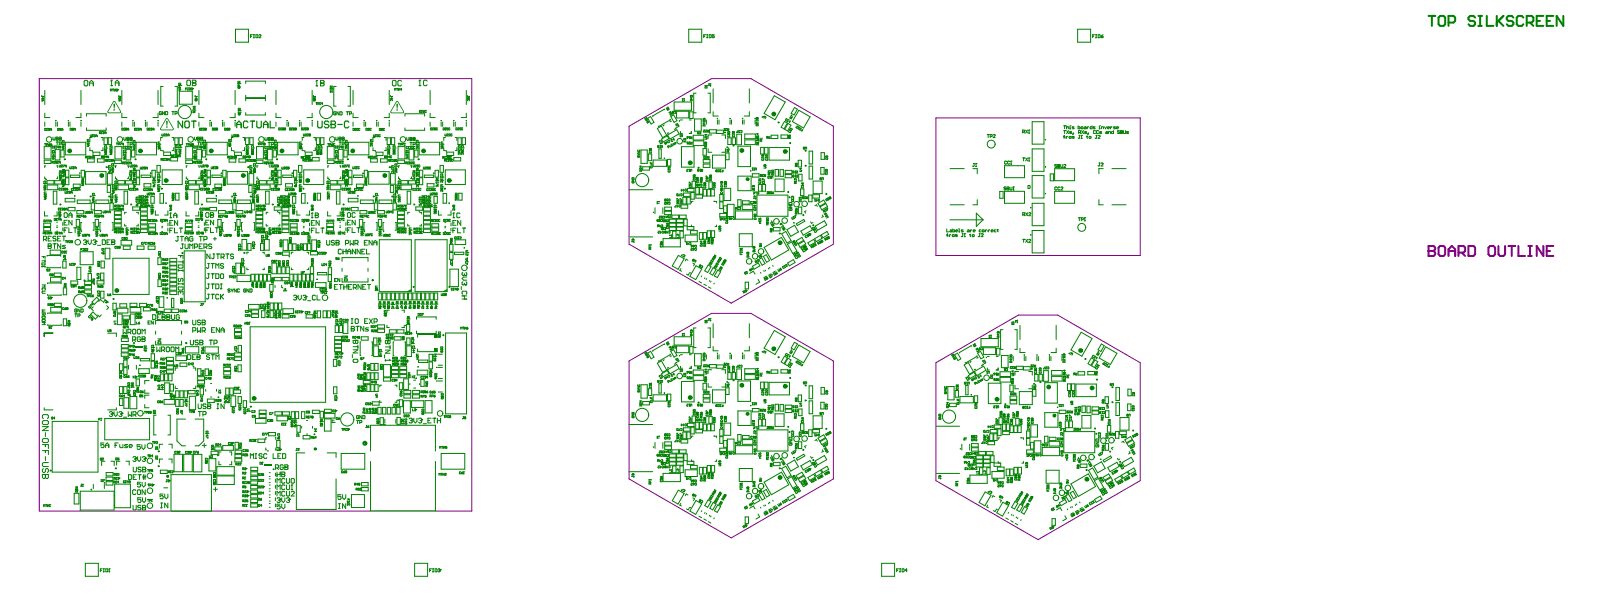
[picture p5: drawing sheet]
<svg xmlns="http://www.w3.org/2000/svg" width="1360mm" height="517mm" viewBox="0 0 1360 517" stroke-linecap="round" stroke-linejoin="round" font-family="sans-serif">
<path d="M1209 208v9h4l2-2v-1l-2-2h-4" fill="none" stroke="#800080" stroke-width="1.7"/>
<circle cx="1209" cy="212" r=".8" fill="#800080"/>
<g fill="none" stroke="#800080" stroke-width="1.7">
<path d="M1209 208h4l2 1v2l-2 1h-4M1218 209l1-1h3l1 1v6l-1 2h-3l-1-2zM1226 212h6M1226 217v-6l3-3 3 3v6M1235 214h4l1-2v-3l-1-1h-4v9M1237 214l3 3M1243 208h4l2 1v6l-2 2h-4zM1260 209l1-1h3l2 1v6l-2 2h-3l-1-2zM1268 208v7l2 2h3l1-2v-7M1277 208h5M1280 208v9M1285 208v9h6"/>
<path d="M1294 208h3M1294 217h3M1295 208v9M1306 208v9l-5-9v9M1309 212h3M1315 208h-6v9h6"/>
</g>
<path d="M33 66h366v366h-366zM792 100h173v116h-173zM533 107l69-41h34l69 41v100l-86 49-86-49zM533 305l69-40h34l69 40v100l-86 50-86-50zM792 307l70-40h33l70 40v100l-86 49-87-49z" fill="none" stroke="#800080" stroke-width=".85"/>
<g fill="none" stroke="#008000" stroke-width=".85">
<path d="M199 25h11v11h-11zM583 25h11v11h-11zM912 25h11v11h-11zM72 476h11v11h-11zM351 476h11v11h-11zM746 476h11v11h-11zM85 482h1M87 481h-2v3M87 481h1M87 484h1M88 481v3M90 481l1 1v2h-1z"/>
<path d="M92 484h1M93 481v3"/>
</g>
<circle cx="93" cy="481" r=".2" fill="#008000"/>
<path d="M93 481l-1 1M364 482h1M365 481h-1v3M366 481h1M366 484h1M367 481v3M368 481l2 1v2h-2zM371 482l1-1 1 1" fill="none" stroke="#008000" stroke-width=".85"/>
<circle cx="373" cy="482" r=".2" fill="#008000"/>
<g fill="none" stroke="#008000" stroke-width=".85">
<path d="M212 31h1M214 29h-2v3M215 29h.1M215 32h.1M215 29v3M217 29l1 1v2h-1zM219 30h2l-2 2h2M596 31h1M597 29h-1v3M598 29h1M598 32h1M599 29v3"/>
<path d="M600 29l2 1v2h-2zM605 29h-2v2h2l-1 1-1-1M925 31h1M927 29h-2v3M927 29h1M927 32h1M928 29v3M930 29l1 1v2h-1zM932 31h1h1l-1 1zM934 29l-2 2M372 482h.1M372 482v2l-1-1"/>
<path d="M373 482h-1M759 482h1M761 481h-2v3M762 484h.1M762 481h.1M762 481v3M764 481l1 1v2h-1zM768 482h-2l1-1v3"/>
</g>
<g fill="none" stroke="#008000" stroke-width="1.7">
<path d="M1209 13h6M1212 13v9M1218 15l1-2h3l1 2v6l-1 1h-3l-1-1zM1226 19h4l2-1v-3l-2-2h-4v9M1249 15l-2-2h-3l-1 2v1l1 2h3l2 1v2l-2 1h-3l-1-1M1252 13h2M1253 13v9M1259 13v9h5M1267 13v9M1268 18l5 4M1273 13l-6 6M1281 15l-1-2h-3l-2 2v1l2 2h3l1 1v2l-1 1h-3l-2-1"/>
<path d="M1290 15l-2-2h-3l-1 2v6l1 1h3l2-1M1292 19h5l1-1v-3l-1-2h-5v9M1295 19l3 3M1301 18h3M1306 13h-5v9h5M1309 18h3M1315 13h-6v9h6M1323 13v9l-5-9v9M1252 22h2"/>
</g>
<g fill="#008000">
<path d="M141 102h1v4h-1zM141 107h1v1h-1zM141 101l-5 8h10l-4-8zM140 100h1h1l5 8v2h-10h-1v-2z"/>
<path d="M336 88h1l-1 4zM336 92h1v2h-1zM336 86l-5 9h10v-1l-4-7zM335 86l1-1 1 1 5 8-1 2h-10v-1v-1z"/>
<path d="M96 88h1v4h-1zM96 92h1v2h-1zM96 86l-4 9h9l1-1-5-8zM96 86l1-1 1 1 4 8v2h-10l-1-1v-1z"/>
</g>
<g fill="none" stroke="#008000" stroke-width=".85">
<path d="M38 76v12M69 76v12M103 76v12M134 76v12M138 73h-2v17h2M148 73h2v17h-2M152 77h11v11h-11zM168 76v12M199 76v12M208 71v-2h17v2M234 76v12M264 76v12"/>
<path d="M285 73h-2v17h2M295 73h2v17h-2M299 76v12M329 76v12M364 76v12M395 76v12M38 96v3h4M69 96v3h-5M73 98v-2h17v2M103 96v3h4M134 96v3h-5M168 96v3h5"/>
<path d="M199 96v3h-4M208 85v-2h17v2M208 95v2h17v-2M208 81v2h17v-2M234 96v3h4M264 96v3h-4M299 96v3h4M329 96v3h-4M343 98v-2h16v2M364 96v3h4M395 96v3h-5M38 103v4"/>
<path d="M47 103v4M49 103v4M58 103v4M59 103v4M69 103v4M73 108v2h17v-2M78 116h-2v3M86 116h1v3M88 117h3v5h-3zM92 116h2v6h-2zM103 103v4M112 103v4"/>
<path d="M114 103v4M123 103v4M124 103v4M134 103v4M137 116h-1v3M146 116h1v3M148 117h3v5h-3zM152 116h2v6h-2zM168 103v4M178 103v4M179 103v4M188 103v4"/>
<path d="M190 103v4M197 116h-1v3M199 103v4M206 116h1v3M208 117h3v5h-3zM211 116h3v6h-3zM234 103v4M243 103v4M244 103v4M254 103v4M255 103v4M257 116h-1v3"/>
<path d="M264 103v4M265 116h2v3M268 117h3v5h-3zM271 116h3v6h-3zM299 103v4M308 103v4M309 103v4M317 116h-1v3M319 103v4M320 103v4M325 116h2v3M328 117h3v5h-3z"/>
<path d="M329 103v4M331 116h3v6h-3zM343 108v2h16v-2M364 103v4M373 103v4M375 103v4M377 116h-1v3M384 103v4M385 116h2v3M385 103v4M388 117h2v5h-2zM391 116h3v6h-3z"/>
<path d="M395 103v4M37 124h6v10h-6zM37 135h6v3h-6zM47 126h4v9h-4zM51 127h3v6h-3zM55 120h18v11h-18zM74 134h6v3h-6zM76 125v2h2M79 129h6v3h-6zM82 134h6v3h-6zM87 125v2h-1M97 136h6v2h-6z"/>
<path d="M97 124h6v10h-6zM107 126h4v9h-4zM111 127h3v6h-3zM115 120h17v11h-17zM133 140h3v6h-3zM136 125v2h1M139 129h5v3h-5zM145 133h5v3h-5zM147 125v2h-1M157 124h6v10h-6zM157 135h6v3h-6zM167 126h4v9h-4z"/>
<path d="M171 127h3v6h-3zM175 120h17v11h-17zM194 134h6v3h-6zM196 125v2h1M199 129h5v3h-5zM202 134h6v3h-6zM207 125v2h-1M217 136h6v2h-6zM217 124h6v10h-6zM226 126h4v9h-4zM231 127h3v6h-3zM235 120h17v11h-17z"/>
<path d="M253 140h3v6h-3zM256 125v2h1M258 129h6v3h-6zM264 133h6v3h-6zM267 125v2h-2M277 124h6v10h-6zM277 135h6v3h-6zM286 126h4v9h-4zM291 127h3v6h-3zM295 120h17v11h-17zM314 134h5v3h-5zM316 125v2h1"/>
<path d="M318 129h6v3h-6zM322 134h6v3h-6zM327 125v2h-2M337 136h5v2h-5zM337 124h6v10h-6zM346 126h4v9h-4zM351 127h3v6h-3zM355 120h17v11h-17zM373 140h2v6h-2zM376 125v2h1M378 129h6v3h-6zM384 133h6v3h-6z"/>
<path d="M387 125v2h-2M38 150v1h1M39 140h-1v2M40 153h6v3h-6zM40 156h9v4h-9zM46 153h6v3h-6zM48 140h1v2M49 150v1h-1M55 144h3v6h-3zM55 150h3v6h-3zM60 148h7v2h-7zM62 156h6v3h-6z"/>
<path d="M69 144h3v6h-3zM72 145h18v11h-18zM91 157h3v6h-3zM91 147h4v9h-4zM98 150v1h1M99 140h-1v2M100 153h6v3h-6zM100 156h9v4h-9zM106 153h6v3h-6zM108 140h1v2M109 150v1h-1M115 144h3v6h-3z"/>
<path d="M115 150h3v6h-3zM120 148h7v2h-7zM122 155h6v3h-6zM129 144h2v6h-2zM137 144h17v12h-17zM158 150v1h1M159 140h-1v2M160 153h5v3h-5zM160 156h9v4h-9zM166 153h6v3h-6zM168 140h1v2M169 150v1h-1"/>
<path d="M175 144h3v6h-3zM175 150h3v6h-3zM179 148h8v2h-8zM182 156h6v3h-6zM189 144h2v6h-2zM192 145h18v11h-18zM211 157h2v6h-2zM211 147h4v9h-4zM218 150v1M218 140v2M220 153h5v3h-5zM220 156h9v4h-9z"/>
<path d="M226 153h6v3h-6zM228 140h1v2M229 150v1h-1M235 144h3v6h-3zM235 150h3v6h-3zM239 148h8v2h-8zM242 155h6v3h-6zM248 144h3v6h-3zM257 144h17v12h-17zM277 150v1h1M278 140h-1v2M279 153h6v3h-6z"/>
<path d="M280 156h9v4h-9zM286 153h6v3h-6zM288 140v2M288 150v1M295 144h3v6h-3zM295 150h3v6h-3zM299 148h8v2h-8zM302 156h6v3h-6zM308 144h3v6h-3zM312 145h17v11h-17zM330 157h3v6h-3zM331 147h4v9h-4z"/>
<path d="M337 150v1h1M338 140h-1v2M339 153h6v3h-6zM339 156h9v4h-9zM346 153h6v3h-6zM347 140h1v2M348 150v1h-1M355 144h3v6h-3zM355 150h3v6h-3zM359 148h8v2h-8zM362 155h5v3h-5zM368 144h3v6h-3z"/>
<path d="M377 144h17v12h-17zM38 179v4h2M45 162h3v11h-3zM48 179v4h-2M55 168h8v3h-8zM58 175h6v3h-6zM65 178h6v3h-6zM65 169h11v3h-11zM77 172h3v6h-3zM80 178h6v3h-6zM81 169h11v3h-11zM93 172h3v6h-3z"/>
<path d="M97 179h6v2h-6zM105 162h3v11h-3zM107 180h-1v1M112 175h6v3h-6zM116 180h1v1M119 176h6v2h-6zM119 179h6v3h-6zM128 166h3v6h-3zM131 178v4h3M135 164h3v8h-3zM142 178v4h-3M149 163h3v6h-3z"/>
<path d="M158 179v4h2M165 162h3v11h-3zM168 179v4h-3M175 168h8v3h-8zM178 175h5v3h-5zM185 178h6v3h-6zM185 169h11v3h-11zM197 172h3v6h-3zM200 178h6v3h-6zM201 169h11v3h-11zM213 172h3v6h-3zM217 179h5v2h-5z"/>
<path d="M225 162h3v11h-3zM227 180h-2v1M232 175h6v3h-6zM235 180h2v1M239 179h6v3h-6zM239 176h6v2h-6zM248 166h2v6h-2zM251 178v4h3M255 164h3v8h-3zM262 178v4h-3M269 163h2v6h-2zM277 179v4h3"/>
<path d="M285 162h3v11h-3zM288 179v4h-3M295 168h8v3h-8zM297 175h6v3h-6zM305 178h6v3h-6zM305 169h11v3h-11zM317 172h3v6h-3zM320 178h5v3h-5zM321 169h11v3h-11zM333 172h3v6h-3zM336 179h6v2h-6zM345 162h3v11h-3z"/>
<path d="M347 180h-2v1M352 175h6v3h-6zM355 180h2v1M359 176h5v2h-5zM359 179h5v3h-5zM367 166h3v6h-3zM371 178v4h3M375 164h3v8h-3zM382 178v4h-3M388 163h3v6h-3zM37 192h6v3h-6zM37 189h6v3h-6z"/>
<path d="M48 196h1M48 192h1M48 191h1M48 188h1M53 188v3M53 193v2M65 186h2v5h-2zM69 188h-1v7h1M79 188h1v7h-1M81 186h2v5h-2zM85 188v7M95 188h1v7h-1"/>
<path d="M97 182h6v3h-6zM97 186h6v2h-6zM97 189h6v3h-6zM106 190v1h1M117 190v1h-1M119 183h6v3h-6zM119 187h6v2h-6zM119 190h6v3h-6zM119 194h6v3h-6zM126 193h6v3h-6zM126 189h6v3h-6zM137 196h1"/>
<path d="M137 193h1M137 191h1M137 188h1M142 193v2M142 189v2M157 192h6v3h-6zM157 189h6v3h-6zM168 196h1M168 192h1M168 191h1M168 188h1M173 188v3"/>
<path d="M173 193v2M184 186h3v5h-3zM189 188h-1v7h1M199 188v7M200 186h3v5h-3zM205 188h-1v7h1M215 188h1v7h-1M217 182h5v3h-5zM217 186h5v2h-5zM217 189h5v3h-5zM225 190v1h2M237 190v1h-2"/>
<path d="M239 183h6v3h-6zM239 187h6v2h-6zM239 190h6v3h-6zM239 194h6v3h-6zM246 193h6v3h-6zM246 189h6v3h-6zM257 196h.1M257 193h.1M257 191h1M257 188h1M262 193v2M262 189v2"/>
<path d="M277 192h5v3h-5zM277 189h5v3h-5zM288 196h.1M288 192h.1M288 191h.1M288 188h.1M293 188v3M293 193v2M304 186h3v5h-3zM309 188h-1v7h1M318 188h1v7h-1M320 186h3v5h-3z"/>
<path d="M325 188h-1v7h1M335 188v7M336 182h6v3h-6zM336 186h6v2h-6zM336 189h6v3h-6zM345 190v1h2M357 190v1h-2M359 183h5v3h-5zM359 187h5v2h-5zM359 190h5v3h-5zM359 194h5v3h-5zM366 193h5v3h-5z"/>
<path d="M366 189h5v3h-5zM376 196h1M376 193h1M377 191h.1M377 188h.1M382 193v2M382 189v2M40 217v-1h11v1M42 212h9v4h-9zM68 213h11v11h-11zM89 210h4v9h-4zM96 218h30v31h-30z"/>
<path d="M102 203h9v4h-9zM104 208h6v3h-6zM116 208h6v3h-6zM125 208h6v3h-6zM134 218h2v6h-2zM144 219h6v5h-6zM156 212h18v43h-18zM205 203h4v9h-4zM210 206h3v6h-3zM210 213h-1v2M221 206h2v6h-2zM222 213h2v2"/>
<path d="M224 203h4v9h-4zM239 213h6v3h-6zM240 203h4v9h-4zM244 206h3v6h-3zM248 206h3v6h-3zM248 213h-1v2M257 206h3v6h-3zM260 213h1v2M260 206h3v6h-3zM263 213h6v3h-6zM264 203h4v9h-4zM321 203h27v44h-27z"/>
<path d="M351 203h27v44h-27zM381 214h2v5h-2zM381 207h2v6h-2zM385 213h8v2h-8zM385 203h9v4h-9zM40 226h11M40 240v-1h12v1M43 235h9v4h-9zM46 231h6v3h-6zM53 221h3v6h-3zM60 238h6v2h-6zM65 226h3v10h-3z"/>
<path d="M72 238h5v3h-5zM75 231h2v6h-2zM82 237h6v3h-6zM85 231h3v6h-3zM85 221h3v6h-3zM134 237h3v5h-3zM144 225h6v3h-6zM144 232h6v3h-6zM144 228h6v3h-6zM144 222h6M144 221h6M144 235h6v3h-6z"/>
<path d="M144 239h6v3h-6zM200 223h4v9h-4zM201 233h11v5h-11zM204 226h3v6h-3zM209 227v1h1M212 232h3v6h-3zM216 232h3v6h-3zM219 232h3v6h-3zM223 232h3v6h-3zM224 227v1h-2M226 232h3v6h-3zM230 223h4v9h-4z"/>
<path d="M232 235h6v2h-6zM235 226h3v6h-3zM239 226h2v6h-2zM239 235h6v2h-6zM242 226h3v5h-3zM245 232h3v6h-3zM247 227v1h1M249 232h3v6h-3zM252 232h3v6h-3zM256 232h3v6h-3zM259 232h3v6h-3zM261 227v1h-1"/>
<path d="M263 226h2v5h-2zM263 232h2v6h-2zM267 239h9v4h-9zM269 231h8v1h-8zM278 232h3M278 226h3v12h-3zM290 235v4h22v-4M290 221v-3h22v3M290 227v2M312 227v2M381 228h7v14h-7zM40 249v1h12v-1"/>
<path d="M43 260h9v4h-9zM46 256h6v3h-6zM54 244h2v5h-2zM72 242h6v2h-6zM72 245h6v3h-6zM78 255l4-4 2 2-4 4zM79 260l-2 1 2 2M84 255l1-2 2 2M85 246h3v6h-3zM90 259l2 1-2 2M96 256h2v6h-2zM101 257h6v3h-6z"/>
<path d="M110 257h6v2h-6zM118 257h6v2h-6zM135 251h4v9h-4zM144 243h6v2h-6zM144 246h6v3h-6zM145 252h2v8h-2zM210 258h9v4h-9zM228 241h3v5h-3zM229 256h2v6h-2zM232 256h3v6h-3zM233 241v2M236 256h3v6h-3z"/>
<path d="M238 241v2M320 248h3v6h-3zM324 248h3v6h-3zM328 248h2v6h-2zM331 248h3v6h-3zM335 248h3v6h-3zM339 248h2v6h-2zM342 248h3v6h-3zM346 248h3v6h-3zM348 246l-2 1M348 245l-3 2M349 248h3v6h-3z"/>
<path d="M353 248h3v6h-3zM357 248h3v6h-3zM360 248h3v6h-3zM364 248h3v6h-3zM368 248h2v6h-2zM378 246l-1 1M378 245l-3 2M40 265h12M40 275h12M54 270h2v6h-2zM77 266l2-2 4 4-2 2zM83 266l1 2 2-2"/>
<path d="M99 261h9v4h-9zM99 266h4v9h-4zM104 267h6v3h-6zM110 260h9v4h-9zM110 266h4v9h-4zM121 260h6v3h-6zM132 274v-3h22v3M139 261h6v3h-6zM145 261h6v3h-6zM198 278h6v2h-6zM212 276h64v64h-64zM213 262h6v3h-6z"/>
<path d="M213 266h6v3h-6zM221 263h3v6h-3zM229 263h2v6h-2zM239 266h6v3h-6zM239 261h10v4h-10zM259 266h6v3h-6zM269 263h2v6h-2zM273 263h3v6h-3zM277 263h3v6h-3zM284 275h3v6h-3zM287 275h3v6h-3zM290 273h4v9h-4z"/>
<path d="M320 275h5v3h-5zM320 278h5v3h-5zM328 275v2h2M330 262h-2v2M330 279h5v3h-5zM336 279h6v3h-6zM340 262h2v2M342 275v2h-2M344 274h3v6h-3zM353 270v-2h16v2M37 282h8M45 282h-8v3"/>
<path d="M91 282h8v3M103 299h5v2h-5zM103 291h6v3h-6zM103 295h6v3h-6zM103 286h6v3h-6zM128 299h3v6h-3zM132 280v3M132 289v3h22v-3M154 280v3M157 293h11v6h-11zM173 293h12v6h-12zM198 281h6v3h-6z"/>
<path d="M199 299h5v2h-5zM202 292h2v6h-2zM283 288h6v3h-6zM283 291h6v3h-6zM283 295h6v2h-6zM283 284h6v3h-6zM305 289v12M306 285h6v3h-6zM315 289v12M316 286h3v6h-3zM316 293h4v9h-4zM333 289v12"/>
<path d="M334 285h5v3h-5zM343 289v12M344 293h4v9h-4zM344 286h3v6h-3zM353 280v2h16v-2M354 285v-2h16v3M363 300h3v5h-3zM370 295v2h-16v-2M371 300h4M377 282h18v68h-18zM101 308h3v6h-3zM105 305h3v5h-3z"/>
<path d="M105 311h3v6h-3zM109 309v3M115 309v3M117 312h9v4h-9zM119 303h8v2h-8zM128 306h3v5h-3zM136 316h3v6h-3zM139 316h3v6h-3zM141 313h6v3h-6zM141 302h6v3h-6zM141 306h6v3h-6zM141 309h6v3h-6z"/>
<path d="M143 316h3v6h-3zM149 301h9v4h-9zM150 311h-2v2M152 307h6v3h-6zM164 311h2v2M167 312h3v6h-3zM167 319h6v2h-6zM174 312h2v6h-2zM189 314h6v3h-6zM189 311h6v3h-6zM199 302h5v3h-5zM201 309h3v5h-3z"/>
<path d="M282 304h3v6h-3zM310 315h3v6h-3zM314 307h3v6h-3zM314 315h3v6h-3zM317 307h3v6h-3zM317 315h3v6h-3zM325 308h6v11h-6zM325 320h6v2h-6zM331 313h6v3h-6zM331 317h6v3h-6zM331 310h6v3h-6zM338 313h6v3h-6z"/>
<path d="M338 310h6v3h-6zM338 317h6v3h-6zM353 313h9v4h-9zM354 305h8v2h-8zM363 306h3v6h-3zM371 311h4M371 309h4M101 327h3v6h-3zM101 337h3v6h-3zM105 327h3v6h-3zM105 336h4v9h-4zM110 335h6v11h-6z"/>
<path d="M115 321h3v5h-3zM123 330v3h3M126 322h-3v3M126 334h-3v3M139 338h9v4h-9zM139 324h4v9h-4zM144 325h3v6h-3zM148 327v2h2M149 331h3v5h-3zM149 338h3v6h-3zM152 331h3v5h-3zM152 338h3v6h-3z"/>
<path d="M156 331h3v5h-3zM159 330h6v3h-6zM160 335h6v12h-6zM166 327v2h-2M167 322h6v3h-6zM169 328h3v6h-3zM174 329v2M176 338h5v2h-5zM178 336h1M178 324h1M183 329v2M191 328h3v6h-3z"/>
<path d="M195 328h2v6h-2zM196 335h4v9h-4zM198 330h6v3h-6zM202 335h2v6h-2zM206 339h3v6h-3zM282 327h3v6h-3zM308 322h5v3h-5zM310 325h3v6h-3zM314 325h3v6h-3zM315 340h6v3h-6zM317 325h3v6h-3zM321 339v1h2"/>
<path d="M323 326h-2v1M334 326h2v1M336 339v1h-2M338 338h3v6h-3zM338 324h3v6h-3zM342 339h5v10h-5zM342 320h4v9h-4zM342 330h6v3h-6zM342 334h6v3h-6zM347 324v1M348 339h11v6h-11zM349 334h6v3h-6z"/>
<path d="M349 330h6v3h-6zM350 328h2M350 322h2M355 324v1M356 321h3v6h-3zM360 339h6v10h-6zM371 320h4M371 332h4M371 322h4M37 345v2h8M44 356h39v43h-39zM89 354h38v18h-38z"/>
<path d="M99 345v2h-8M123 342v3h3M132 351h-2v17h2M142 351h2v17h-2M157 354h-7v19l4 4h3M165 354h7v19l-4 4h-3M216 354h9v4h-9zM219 350h6v3h-6zM219 347h6v3h-6zM233 348h6v3h-6zM234 352h9v4h-9zM239 348h6v3h-6z"/>
<path d="M247 348h2v6h-2zM250 348h3v6h-3zM251 360h3v6h-3zM255 348h3v6h-3zM259 356h1M264 347h6v3h-6zM271 348h3v6h-3zM275 350h9v4h-9zM275 354h5v11h-5zM275 346h5v3h-5zM320 345h3v5h-3zM322 353h3v6h-3z"/>
<path d="M324 345h3v5h-3zM326 354v4M328 345h3v5h-3zM332 345h3v5h-3zM335 354v4M336 345h3v5h-3zM336 353h3v6h-3zM138 376h-3v3M143 376h3v3M182 378h6v3h-6zM189 377h9v4h-9zM199 374h3v6h-3z"/>
<path d="M218 371h6v3h-6zM225 379v2h1M226 370h-1v2M227 366h6v3h-6zM233 370v2M233 379v2M234 373h3v5h-3zM255 361v1M257 368h5v3h-5zM259 367h1M265 361v1M89 390h-3v4"/>
<path d="M90 400h6v3h-6zM94 390h3v4M102 390h-3v3M107 390h2v3M136 398h6v3h-6zM138 388h-3v4M143 388h3v4M147 384h8v15h-8zM156 384h7v15h-7zM164 384h7v15h-7zM177 388h6v10h-6zM179 382h6v3h-6z"/>
<path d="M184 395h14v7h-14zM185 390v3h2M187 382h-2v3M194 382h2v3M196 390v3h-2M199 388h6v3h-6zM199 384h6v3h-6zM199 381h6v3h-6zM212 399h6v3h-6zM212 395h6v3h-6zM228 400h1M258 383h-7v48h33v-26"/>
<path d="M277 383h7v4M289 384h20v13h-20zM314 382v-22h55v22M314 390v42h55v-42M373 384h20v13h-20zM63 417h4v9h-4zM68 415h29v16h-29zM79 410v3M88 410v3M90 404h6v2h-6zM90 407h6v3h-6zM97 410h13v19h-13z"/>
<path d="M145 401h34v31h-34zM184 403h14v7h-14zM212 407h6v3h-6zM212 411h6v2h-6zM212 418h6v3h-6zM212 415h6v2h-6zM212 403h6v3h-6zM228 415h1M228 405h1M228 408h1M228 410h1M228 413h1"/>
<path d="M228 419h1M228 403h1M233 405v3M233 411v2M233 416v2M233 400v3M298 418h10v11h-10zM306 408h6v3h-6zM306 412h6v3h-6zM212 426h6v3h-6zM212 422h6v3h-6zM228 426h1"/>
<path d="M228 429h1M228 421h1M228 424h1M233 421v3M233 426v3"/>
</g>
<g fill="#008000">
<path d="M224 393h6v1h-6z" fill-rule="evenodd"/>
<path d="M368 294h2v3h-2z" fill-rule="evenodd"/>
<path d="M368 283h2v3h-2z" fill-rule="evenodd"/>
<path d="M115 293h6v1h-6z" fill-rule="evenodd"/>
</g>
<path d="M113 427v4h2v-4M119 421h-2v2l1-1 1 1v2l-2-1M119 428v-1l-2 1v1l2 1v1h-2M121 421v3l1 1 1-1v-3M121 427v4h2v-2h-2" fill="none" stroke="#008000" stroke-width=".85"/>
<circle cx="121" cy="429" r=".3" fill="#008000"/>
<path d="M159 300h2v1v2v1h-2zM163 302h1M165 300h-2v4h2M167 300v4h2v-1v-1h-2M121 427h2v1v1h-2" fill="none" stroke="#008000" stroke-width=".85"/>
<circle cx="167" cy="302" r=".3" fill="#008000"/>
<path d="M178 180v4h2l1-1-1-1h-2M174 181l1-1 2 1v2l-1 1-2-1zM167 300h2v1v1h-2M177 301l-2-1v1l2 1v1v1l-2-1M179 300h2M180 300v4M183 304v-4l1 1 1-1v4" fill="none" stroke="#008000" stroke-width=".85"/>
<circle cx="178" cy="182" r=".3" fill="#008000"/>
<g fill="none" stroke="#008000" stroke-width=".85">
<path d="M72 68h2v1v3v1h-2l-1-1v-3zM76 73v-3l1-2 2 2v3M76 70h3M178 180h2l1 1-1 1h-2M174 188h2M174 195h2M177 186h-3v4h3M177 193h-3v4M178 193v4h3M181 186v4l-3-4v4M182 193h3M183 193v4"/>
<path d="M294 181l1-1 2 1v2l-1 1-2-1zM294 188h1M294 195h1M297 186h-3v4h3M297 193h-3v4M298 193v4h3M301 181l-1-1-2 1v2l1 1 2-1M301 186v4l-3-4v4M302 193h3M303 193v4M328 288v2l-1 1-1-1v-2h4"/>
</g>
<path d="M155 102v6l-4-6v6M156 103l1-1h2l1 1v4l-1 1h-2l-1-1zM162 102h4M164 102v6" fill="none" stroke="#008000" stroke-width="1"/>
<circle cx="328" cy="288" r=".3" fill="#008000"/>
<path d="M326 293h4M326 296h4l-4 3h4M328 288v2l1 1 1-1v-2M330 292v3M326 300v3M326 304v1M326 305h4" fill="none" stroke="#008000" stroke-width=".85"/>
<circle cx="330" cy="305" r=".3" fill="#008000"/>
<path d="M43 200h-2v4h2M51 200h-2v4h2M53 200h2M54 200v4M37 202h2v-2h-2v4M38 202l1 2M41 206v4h2v-2h-2M41 202h1M47 200h-2v2h2v2l-2-1M49 202h1M330 304v1" fill="none" stroke="#008000" stroke-width=".85"/>
<circle cx="41" cy="208" r=".3" fill="#008000"/>
<g fill="none" stroke="#008000" stroke-width=".85">
<path d="M41 206h2v1v1h-2M45 206h2M46 206v4M51 206v4l-2-4v4M55 208h-2v1l2 1h-2M163 271v3l1 1 2-1v-3M170 271h-1h-2l1 2h2l-1 2-2-1M171 271v4h2l1-1-1-1h-2M212 388v-4l1 1 2-1v4M216 384h1M216 388h1M217 384v4"/>
<path d="M222 384h-1h-2l1 2h2l-1 2-2-1M226 384h-1h-2v3l1 1 2-1M231 384v4h3M235 386h2M238 384h-3v4h3M239 384h2h1v3l-1 1h-2z"/>
</g>
<circle cx="171" cy="273" r=".3" fill="#008000"/>
<g fill="none" stroke="#008000" stroke-width=".85">
<path d="M163 280h2l1-2-1-1h-2v4M167 277v4l1-1 2 1v-4M171 271h2h1l-1 2h-2M171 280h2l1-2-1-1h-2v4M172 280l2 1M179 279h1M182 277h-3v4h3M186 277v4l-3-4v4M187 279h3M187 281v-3l1-1 2 1v3M113 395v3v1l2-1v-3M119 396l-2-1v1l2 1v1v1l-2-1"/>
<path d="M121 395v4h2v-1v-1h-2"/>
</g>
<circle cx="121" cy="397" r=".3" fill="#008000"/>
<g fill="none" stroke="#008000" stroke-width=".85">
<path d="M332 69l1-1h1l1 1v3l-1 1h-1l-1-1zM340 69l-1-1h-1l-1 1v3l1 1h1l1-1M178 215v4l-3-4v4M180 215h2M181 215v3l-1 1-1-1M183 215h3M184 215v4M187 218h2l1-2-1-1h-2v4M188 218l2 1M191 215h3M192 215v4M198 216l-1-1-2 1 1 1 2 1-1 1-2-1"/>
<path d="M161 288v3l1 1 2-1v-3M168 288h-2l-1 1 2 1 1 1-1 1-2-1M169 288v4h2l1-1-1-1h-2M121 395h2v1v1h-2M109 402h2v3v1h-2zM113 404h1M115 402h-2v4h2M117 402h2M118 402v4M121 403h2M121 404h2M121 402v4"/>
<path d="M123 402v4"/>
</g>
<circle cx="169" cy="290" r=".3" fill="#008000"/>
<path d="M267 73h2M268 68v5M169 288h2h1l-1 2h-2M177 288h3M178 288v4M181 290h2l1-2h-1h-2v4" fill="none" stroke="#008000" stroke-width=".85"/>
<circle cx="268" cy="68" r=".3" fill="#008000"/>
<path d="M268 68l-1 1M271 68v5h3v-1v-2h-3" fill="none" stroke="#008000" stroke-width=".85"/>
<circle cx="271" cy="70" r=".3" fill="#008000"/>
<path d="M271 68h3v1v1h-3M45 116v2l1 1 1-1v-2M47 116v3l2-1v-1h-2" fill="none" stroke="#008000" stroke-width=".85"/>
<circle cx="47" cy="117" r=".2" fill="#008000"/>
<path d="M47 116h2v1h-2M50 116v3l2-1-1-1h-1" fill="none" stroke="#008000" stroke-width=".85"/>
<circle cx="50" cy="117" r=".2" fill="#008000"/>
<g fill="none" stroke="#008000" stroke-width=".85">
<path d="M355 72h1M355 68v4M50 116h2l-1 1h-1M47 120h2M48 120v3M50 122h1l1-1-2-1v3M195 245l-2-1v1l1 1 1 1h-1h-1M196 244l1 2M197 246v1M197 244v2M200 244v3l-2-3v3M203 245l-1-1-1 1v2h2"/>
<path d="M208 245v-1l-2 1 1 2h1v-1h-1M211 244v3l-2-3v3M212 244l1 1v2h-1z"/>
</g>
<circle cx="355" cy="68" r=".3" fill="#008000"/>
<path d="M355 68v1M362 69l-1-1h-2v1v3h2h1M144 184h1M144 180v4" fill="none" stroke="#008000" stroke-width=".85"/>
<circle cx="144" cy="180" r=".3" fill="#008000"/>
<g fill="none" stroke="#008000" stroke-width=".85">
<path d="M144 189h1M144 195h1M144 180v1M146 187h-2v4h2M146 193h-2v4M147 184v-3l1-1 2 1v3M147 182h3M148 193v4h2M150 187v4l-2-4v4M152 193h2M153 193v4M297 270h2"/>
<path d="M297 274h2M297 276v4h2l1-1-1-1h-2M298 270v4M301 270h2v3v1l-2-1zM309 272h1M311 270h-2v4h2M313 270l2 4M315 270l-2 4M317 272h2v-2h-2v4M302 356h2M303 356v2M304 352h-1h-1v2h2v-1h-1"/>
<path d="M304 357h2v-1h-2v2M306 352v2l-2-2v2M307 352h2l-1 2h-1z"/>
</g>
<circle cx="297" cy="278" r=".3" fill="#008000"/>
<g fill="none" stroke="#008000" stroke-width=".85">
<path d="M276 203v4h1h2v-4M283 204l-2-1-1 2h2l1 2h-1h-2M284 203v4h2h1l-1-2h-2M63 265h2M64 265v3M65 262v-1l-2 1v2h2v-1h-1M66 267h1l1-1-2-1v3M68 261v3l-2-3v3M69 261l1 1v2h-1zM297 276h2l1 1-1 1h-2M301 276h3M303 276v4"/>
<path d="M308 276v4l-3-4v4M312 277h-2l-1 1 3 1-1 1h-2"/>
</g>
<circle cx="284" cy="205" r=".3" fill="#008000"/>
<g fill="none" stroke="#008000" stroke-width=".85">
<path d="M284 95h-2v2h2v-1h-1M287 95v2l-2-2v2M288 95h2l-1 2h-1zM293 95h2M294 95v2M296 96h2l-1-1h-1v2M165 116v2v1l1-1v-2M167 116v3l2-1v-1h-2M284 203h2l1 1-1 1h-2M292 206h2l1-2-1-1h-2v4M296 203v4l2-1 1 1v-4M300 206h2l1-2-1-1h-2v4"/>
<path d="M302 206l1 1M308 205h2M311 203h-3v4h3M315 203v4l-3-4v4M316 205h3M316 207v-2l2-2 1 2v2M283 237h1M285 236h-2v2h2M288 236v2l-2-2v2M36 265h2v2l-2-1v-1M36 268h2v1h-2zM36 271l2-1v1l-2 1z"/>
<path d="M36 273h2l-1 1 1 1h-2M36 266v1M38 262h-2v1v1h2M133 294v4l1-2 1 2v-4M137 296h2v-2h-2v4M138 296l1 2M141 294h2v3v1l-2-1zM145 294h2v3v1l-2-1zM149 298v-4l1 1 1-1v4M115 415l-1-1-2 1v3h1h2M116 415l1-1 2 1v3h-1h-2zM119 408h-3v2l2-1 1 1-1 2-2-1"/>
<path d="M120 408v3l2 1 1-1v-3M123 414v4l-3-4v4"/>
</g>
<circle cx="167" cy="117" r=".2" fill="#008000"/>
<path d="M167 116h2v1h-2M170 116v3l2-1-1-1h-1" fill="none" stroke="#008000" stroke-width=".85"/>
<circle cx="170" cy="117" r=".2" fill="#008000"/>
<path d="M170 116h2l-1 1h-1M167 120h2M168 120v3M170 122h1l1-1-2-1v3M301 288v2l-1 1-1-1v-2h4" fill="none" stroke="#008000" stroke-width=".85"/>
<circle cx="301" cy="288" r=".3" fill="#008000"/>
<path d="M298 300v3M299 293h4M299 296h4l-4 3h4M301 288v2l1 1 1-1v-2M303 292v3M299 305l1-1h2l1 2-1 1h-2z" fill="none" stroke="#008000" stroke-width=".85"/>
<path d="M269 102v5l1 1h2l1-1v-5M278 103l-1-1h-1l-1 1 1 2h1l1 1-1 2h-1l-1-1M280 102v6h3l1-1-1-2h-3" fill="none" stroke="#008000" stroke-width="1"/>
<circle cx="280" cy="105" r=".5" fill="#008000"/>
<path d="M280 102h3l1 1-1 2h-3M286 105h4M295 103l-1-1h-2v1v4v1h2l1-1" fill="none" stroke="#008000" stroke-width="1"/>
<path d="M159 68h1l1 1v3h-1h-1h-1v-3zM163 68v4h2h1l-1-2h-2" fill="none" stroke="#008000" stroke-width=".85"/>
<circle cx="163" cy="70" r=".3" fill="#008000"/>
<path d="M163 68h2l1 1-1 1h-2M264 184h1M264 180v4" fill="none" stroke="#008000" stroke-width=".85"/>
<circle cx="264" cy="180" r=".3" fill="#008000"/>
<path d="M264 180v1M267 180v4h2l1-1-1-1h-2" fill="none" stroke="#008000" stroke-width=".85"/>
<circle cx="267" cy="182" r=".3" fill="#008000"/>
<path d="M105 116v2l1 1 1-1v-2M107 116v3l2-1v-1h-2M264 189h1M264 195h1M266 187h-2v4h2M266 193h-2v4M267 180h2l1 1-1 1h-2M268 193v4h2M270 187v4l-2-4v4M272 193h2M273 193v4" fill="none" stroke="#008000" stroke-width=".85"/>
<circle cx="107" cy="117" r=".2" fill="#008000"/>
<path d="M107 116l2 1h-2M110 116v3l2-1-1-1h-1" fill="none" stroke="#008000" stroke-width=".85"/>
<circle cx="110" cy="117" r=".2" fill="#008000"/>
<g fill="none" stroke="#008000" stroke-width=".85">
<path d="M110 116l2 1h-1h-1M107 120h2M108 120v3M110 122h1l1-1-2-1v3M104 279v3l2-1 1 1v-3M112 279h1h2v3h-1h-2zM116 279h1h2v3h-1h-2zM108 281h2l1-2h-1h-2v3M110 281l1 1M112 288h2l1-2-1-1h-2v4M114 288l1 1M119 286l-1-1-2 1v2l2 1 1-2h-1"/>
<path d="M120 282v-3l2 1 1-1v3M120 285v4h2l1-1-1-1h-2"/>
</g>
<circle cx="120" cy="287" r=".3" fill="#008000"/>
<g fill="none" stroke="#008000" stroke-width=".85">
<path d="M54 181l1-1 2 1v2l-1 1-2-1zM54 188h2M54 195h2M57 186h-3v4h3M57 193h-3v4M58 184v-3l2-1 1 1v3M58 193v4h3M58 182h3M61 186v4l-3-4v4M62 193h3M64 193v4M176 249h1"/>
<path d="M177 249v3l-1 1-1-1M179 249h2M180 249v4M185 250v-1l-2 1v2v1l2-1M187 249v4M187 251l2 2M189 249l-2 3M120 285h2l1 1-1 1h-2M168 342v3v1l2-1v-3M174 342h-2v2h2v2l-2-1M176 342v4h2v-1v-1h-2"/>
</g>
<circle cx="176" cy="344" r=".3" fill="#008000"/>
<path d="M284 116v2l1 1 1-1v-2M287 116v3l2-1-1-1h-1M168 348h2M169 348v4M172 351h2v-2v-1h-2v4M176 342h2v2h-2M184 342h1M184 346h1M184 342v4M190 342v4l-3-4v4" fill="none" stroke="#008000" stroke-width=".85"/>
<circle cx="287" cy="117" r=".2" fill="#008000"/>
<path d="M287 116h2l-1 1h-1M290 116v3l1-1v-1h-1" fill="none" stroke="#008000" stroke-width=".85"/>
<circle cx="290" cy="117" r=".2" fill="#008000"/>
<g fill="none" stroke="#008000" stroke-width=".85">
<path d="M290 116h1v1h-1M287 120h2M288 120v3M290 122h1v-1l-1-1v3M383 184h2M384 180v4M35 217h3v2M37 217v1M38 220v2M151 216h4v3M153 216v1M35 222h3v2h-2z"/>
<path d="M35 221h3M35 225v1M35 226h3M38 225v1M151 224h4v2l-1 1h-2l-1-1zM151 221h4M151 228v1M151 239v2M151 229h4M152 235l-1 1 1 2 1-1 1-2 1 1-1 2M155 220v3M155 228v1"/>
<path d="M155 239v2M176 223h1M177 223v3l-1 1-1-1M179 223h2M180 223v4M183 227v-4l1 1 1-1v4M189 224v-1l-2 1 2 1v1v1l-2-1M151 243h4v2h-1h-2h-1zM151 249v-2h4v2M151 240h4M153 247v1M176 240h1"/>
<path d="M177 240v4h-1h-1M179 240h2M180 240v4M183 240h2v1v3h-2zM187 240h1M187 244h1M187 240v4M125 273h1M127 271h-2v3h2M130 271v3l-2-3v3"/>
</g>
<path d="M200 108v-4l2-2 2 2v4M200 105h4M210 103l-1-1h-2l-1 1v4l1 1h2l1-1M212 102h3M214 102v6M217 102v5l1 1h2l1-1v-5M223 105h4M223 108v-4l2-2 2 2v4M229 102v6h3" fill="none" stroke="#008000" stroke-width="1"/>
<circle cx="384" cy="180" r=".3" fill="#008000"/>
<path d="M94 72h1M94 68v4M383 189h2M383 195h2M384 180l-1 1M386 187h-3v4h3M386 193h-3v4M387 193v4h3M389 181v-1l-2 1v2v1l2-1M390 187v4l-3-4v4M391 193h3M393 193v4" fill="none" stroke="#008000" stroke-width=".85"/>
<circle cx="94" cy="68" r=".3" fill="#008000"/>
<g fill="none" stroke="#008000" stroke-width=".85">
<path d="M94 68v1M98 72v-3l1-1 2 1v3M98 70h3M137 95l-1-1-1 1v2h2v-1h-1M139 94v3l-1-3v3M140 94l2 1v2h-2zM146 94h1M146 94v3M148 96h1l1-1-2-1v3M150 200h1M151 200v3l-1 1-1-1M153 200h2"/>
<path d="M154 200v4M169 200h2M170 200v4M154 206h1M155 206v4h-1h-1M157 204v-3l1-1 1 1v3M157 206v4h2v-4M157 202h2M161 210v-4l1 2 1-2v4M163 201v-1l-2 1v2v1l2-1v-1h-1M165 209h2v-2v-1h-2v4M169 208h1"/>
<path d="M171 206h-2v4h2M173 203h2v-2v-1h-2v4M173 209h2v-2v-1h-2v4M174 209l1 1M179 207v-1l-2 1v1l2 1v1h-2M181 202h2M182 201v2M176 232h1M177 232v3l-1 1-1-1M179 232h2M180 232v4M183 232h2v3v1h-2z"/>
<path d="M187 232h2v3v1l-2-1zM36 241h2l-1 1 1 1h-2M36 245v-1h2v1M38 246l-2 1v1h2M283 243h1M286 241h-3v4h3M287 241h3M288 241v4M291 243h3M291 241v4M294 241v4M295 243h1"/>
<path d="M298 241h-3v4h3M299 243h2l1-2h-1h-2v4M300 243l2 2M306 241v4l-3-4v4M307 243h1M310 241h-3v4h3M311 241h3M312 241v4M129 266h2l1 1v3h-1h-2zM133 268h2M136 266h-3v4h3M137 266v4h2h1l-1-2h-2"/>
</g>
<circle cx="137" cy="268" r=".3" fill="#008000"/>
<path d="M137 266h2l1 1-1 1h-2M141 266v4h2h1l-1-2h-2" fill="none" stroke="#008000" stroke-width=".85"/>
<circle cx="141" cy="268" r=".3" fill="#008000"/>
<path d="M344 116v2l1 1 1-1v-2M347 116v3l2-1h-1h-1M141 266h2l1 1-1 1h-2M145 266v4h1h2v-4M152 267l-1-1-2 1v3h1h2v-2h-2" fill="none" stroke="#008000" stroke-width=".85"/>
<circle cx="347" cy="118" r=".2" fill="#008000"/>
<path d="M347 116l2 1-1 1h-1M350 116v3l1-1h-1" fill="none" stroke="#008000" stroke-width=".85"/>
<circle cx="350" cy="118" r=".2" fill="#008000"/>
<g fill="none" stroke="#008000" stroke-width=".85">
<path d="M224 116v2l1 1 1-1v-2M227 116v3h2l-1-1h-1M350 116l1 1v1h-1M347 120h2M348 120v3M350 122h1v-1l-1-1v3M289 211h-1h-2v3l1 1 2-1M290 211v4M290 213h3M293 211v4M294 213h3M294 215v-3l2-1 1 1v3"/>
<path d="M301 211v4l-3-4v4M305 211v4l-3-4v4M306 213h2M309 211h-3v4h3M310 211v4h3"/>
</g>
<circle cx="227" cy="118" r=".2" fill="#008000"/>
<path d="M227 116l2 1-1 1h-1M230 116v3h1v-1h-1" fill="none" stroke="#008000" stroke-width=".85"/>
<circle cx="230" cy="118" r=".2" fill="#008000"/>
<path d="M230 116l1 1v1h-1M227 120h2M228 120v3M230 122h1v-1l-1-1v3M346 354h2l1 1" fill="none" stroke="#008000" stroke-width=".85"/>
<circle cx="349" cy="355" r=".3" fill="#008000"/>
<path d="M348 356h.1M348 356h1l-1 2-2-1M349 355l-1 1M350 354v2l2 2 1-2v-2M354 354h2l1 1" fill="none" stroke="#008000" stroke-width=".85"/>
<circle cx="357" cy="355" r=".3" fill="#008000"/>
<path d="M93 349l2-1v2M356 356h.1M356 356h1l-1 2-2-1M357 355l-1 1M358 358h3M362 356h2M365 354h-3v4h3M366 354h3M368 354v4M370 356h3M370 354v4M373 354v4" fill="none" stroke="#008000" stroke-width=".85"/>
<circle cx="95" cy="350" r=".3" fill="#008000"/>
<path d="M94 350h1M95 350v1v1h-2M95 350h.1M97 348v3l1 1 1-1v-3M101 349l2-1v2" fill="none" stroke="#008000" stroke-width=".85"/>
<circle cx="103" cy="350" r=".3" fill="#008000"/>
<path d="M71 204l2-1v1M102 350h1M103 350v1v1h-2M103 350h.1M105 353h2M109 348v4l1-1 1 1v-4M113 351h2v-2v-1h-2v4M114 351l1 1" fill="none" stroke="#008000" stroke-width=".85"/>
<circle cx="73" cy="204" r=".3" fill="#008000"/>
<path d="M72 205h1M73 205v1v1l-2-1M73 204v1M75 203v3l1 1 1-1v-3M79 204l2-1v1" fill="none" stroke="#008000" stroke-width=".85"/>
<circle cx="81" cy="204" r=".3" fill="#008000"/>
<path d="M80 205h1M81 205v1v1l-2-1M81 204v1M83 208h2M87 203h2v1v2v1h-2zM91 205h1M93 203h-2v4h2M95 203v4h2v-1v-1h-2" fill="none" stroke="#008000" stroke-width=".85"/>
<circle cx="95" cy="205" r=".3" fill="#008000"/>
<path d="M95 203h2v1v1h-2M248 250h2l1 1" fill="none" stroke="#008000" stroke-width=".85"/>
<circle cx="251" cy="251" r=".3" fill="#008000"/>
<path d="M250 252h.1M250 252h1l-1 2-2-1M251 251l-1 1M252 250v2l2 2 1-2v-2M256 250h2l1 1" fill="none" stroke="#008000" stroke-width=".85"/>
<circle cx="259" cy="251" r=".3" fill="#008000"/>
<path d="M394 230l1 2-1 1M258 252h.1M258 252h1l-1 2-2-1M259 251l-1 1M260 254h3M267 250h-1h-2v3l1 1 2-1M268 250v4h3" fill="none" stroke="#008000" stroke-width=".85"/>
<circle cx="394" cy="233" r=".3" fill="#008000"/>
<path d="M392 230l-1 2 1 1 1-1M393 232l1 1M393 232h.1M394 238l1 2-1 1M395 234h-3l-1 2 1 1h3" fill="none" stroke="#008000" stroke-width=".85"/>
<circle cx="394" cy="241" r=".3" fill="#008000"/>
<g fill="none" stroke="#008000" stroke-width=".85">
<path d="M392 238l-1 2 1 1 1-1M393 240h.1M390 242v3M391 250h4M391 253h4M392 249l-1-1 1-2h2l1 1-1 2M393 240l1 1M393 250v3M36 357l1-1h3l1 1v1l-1 1h-3l-1-1zM37 354l-1-1v-1l1-1h3l1 1v1l-1 1M36 372l1-1h3l1 1v2h-1h-3h-1zM36 376h5v3"/>
<path d="M36 361h5l-5 3h5M38 366v3M38 376v2M171 377h4M173 375v3M36 381h5v3M37 396l-1 1v2l2 1v-1v-2l2-1 1 1v2l-1 1M38 381v2M38 386v4M41 391h-4l-1 1v2l1 1h4M38 401v3l-1 1-1-1v-3h5M139 413h3"/>
<path d="M181 414h3M182 412v4"/>
</g>
<circle cx="38" cy="401" r=".4" fill="#008000"/>
<g fill="none" stroke="#008000" stroke-width=".85">
<path d="M292 236h2v1l-2 1zM292 233h2l-2 2h2M134 290l2-1v1l-2 1zM134 287h2l-2 1h2M88 375h-3v2l2-1 1 1-1 2-2-1M89 379v-3l2-1 1 1v3M89 377h3M97 377h2M100 375h-3v4M101 376v2l1 1h2v-3M108 376h-2l-1 1h1l2 1-1 1h-2M109 377h3l-1-1-2 1 1 2h1"/>
<path d="M38 401v3l1 1 2-1v-3M234 422l2-1 1 1M237 426h-3v2h2h1l-1 2h-2M238 426v3l2 1 1-1v-3"/>
</g>
<circle cx="237" cy="422" r=".3" fill="#008000"/>
<path d="M236 423h.1M236 423l1 1-1 1-2-1M237 422l-1 1M238 421v3l2 1 1-1v-3M242 422l2-1 1 1" fill="none" stroke="#008000" stroke-width=".85"/>
<circle cx="245" cy="422" r=".3" fill="#008000"/>
<path d="M234 399v4M237 399v4M238 399v4h2h1l-1-2h-2M234 401h3M244 423h.1M244 423l1 1-1 1-2-1M245 422l-1 1" fill="none" stroke="#008000" stroke-width=".85"/>
<circle cx="238" cy="401" r=".3" fill="#008000"/>
<path d="M233 396h2l1-2-1-1h-2v4M234 396l2 1M238 399h2l1 1-1 1h-2M240 394l-1-1-2 1v2l1 1 2-1v-1h-2M241 393v4h2l1-1-1-1h-2" fill="none" stroke="#008000" stroke-width=".85"/>
<circle cx="241" cy="395" r=".3" fill="#008000"/>
<path d="M241 393h2l1 1-1 1h-2M234 414v-4l2 1 1-1v4M241 411l-1-1-2 1v2l1 1 2-1M242 410v3l1 1 2-1v-3M246 414h2M247 410v4" fill="none" stroke="#008000" stroke-width=".85"/>
<circle cx="247" cy="410" r=".3" fill="#008000"/>
<path d="M112 387l2-1 1 2M234 409v-4l2 1 1-1v4M234 420v-4l2 1 1-1v4M241 416h-1h-2v3l1 1 2-1M241 405h-1h-2v3l1 1 2-1M242 416v3l1 1 2-1v-3M242 405v3l1 1 2-1v-3M246 405h1h2v3l-1 1-2-1zM246 416h1h2l-3 4h3M247 410l-1 1" fill="none" stroke="#008000" stroke-width=".85"/>
<circle cx="115" cy="388" r=".3" fill="#008000"/>
<path d="M114 388h.1M114 388l1 1-1 1h-2M115 388h-1M116 386v3l2 1 1-1v-3M120 387l2-1 1 2" fill="none" stroke="#008000" stroke-width=".85"/>
<circle cx="123" cy="388" r=".3" fill="#008000"/>
<g fill="none" stroke="#008000" stroke-width=".85">
<path d="M309 198v1h1v-1M311 198h1M119 376h-3v2l1-1 2 1-1 2-2-1M120 376v3l1 1 2-1v-3M122 388h.1M122 388l1 1-1 1h-2M123 388h-1M138 418h-3v2l2-1 1 1-1 2-2-1M139 418v3l2 1 1-1v-3M289 418h-3v2h1h2l-1 2h-2M290 418v3l1 1 2-1v-3M136 426h1"/>
<path d="M136 430h1M137 426v4M142 426v4l-3-4v4M287 426h1M287 430h1M287 426v4M293 426v4l-3-4v4"/>
</g>
<circle cx="312" cy="198" r=".2" fill="#008000"/>
<path d="M190 198v2h1v-2M191 199l1-1v1M311 199h1M312 199h-1M312 198v1M313 198h1l-1 1M315 198h-1v1h1" fill="none" stroke="#008000" stroke-width=".85"/>
<circle cx="192" cy="199" r=".2" fill="#008000"/>
<path d="M192 199h.1M192 199v1h-1M193 198h1l-1 2M195 198v2h1l-1-1" fill="none" stroke="#008000" stroke-width=".85"/>
<circle cx="195" cy="199" r=".2" fill="#008000"/>
<path d="M70 198v2h1v-2M71 198h1l1 1M195 198l1 1h-1" fill="none" stroke="#008000" stroke-width=".85"/>
<circle cx="73" cy="199" r=".2" fill="#008000"/>
<path d="M72 199h.1M72 199v1h-1M73 199h-1M73 198h1l-1 2M75 199h1M75 200v-2l1 2M324 198l1 2v-2M326 198h1v1" fill="none" stroke="#008000" stroke-width=".85"/>
<circle cx="327" cy="199" r=".2" fill="#008000"/>
<path d="M205 198v2h1v-2M206 199l1-1v1M327 199h.1M327 199v1h-1M328 199l1 1h-1zM329 198l-1 1M330 198h-1v2h1" fill="none" stroke="#008000" stroke-width=".85"/>
<circle cx="207" cy="199" r=".2" fill="#008000"/>
<path d="M207 199h.1M207 199v1h-1M208 199l1 1h-1zM209 198l-1 1M210 198v2h1l-1-1" fill="none" stroke="#008000" stroke-width=".85"/>
<circle cx="210" cy="199" r=".2" fill="#008000"/>
<path d="M85 198v2h1v-2M86 198h1v1M210 198l1 1h-1" fill="none" stroke="#008000" stroke-width=".85"/>
<circle cx="87" cy="199" r=".2" fill="#008000"/>
<path d="M87 199h.1M87 199v1h-1M88 199l1 1h-1zM89 198l-1 1M90 199h1M90 200v-2l1 2M306 194v1M306 194h1M306 193v-1l1 1" fill="none" stroke="#008000" stroke-width=".85"/>
<circle cx="307" cy="194" r=".2" fill="#008000"/>
<path d="M306 197v1M306 197h1M306 195v1h1l-1-1h1v1M307 194h.1" fill="none" stroke="#008000" stroke-width=".85"/>
<circle cx="307" cy="197" r=".2" fill="#008000"/>
<path d="M186 194h.1M186 194h1M186 193v-1h1v1M306 200v-2l1 1v1M307 197h.1" fill="none" stroke="#008000" stroke-width=".85"/>
<circle cx="187" cy="194" r=".2" fill="#008000"/>
<path d="M186 197v1M186 197h1M186 195v1h1v-1v1M187 194h.1" fill="none" stroke="#008000" stroke-width=".85"/>
<circle cx="187" cy="197" r=".2" fill="#008000"/>
<path d="M187 198l-1 1v-1h1M187 197h.1" fill="none" stroke="#008000" stroke-width=".85"/>
<circle cx="187" cy="198" r=".2" fill="#008000"/>
<path d="M66 194v1M66 194h2M66 193v-1l2 1h-1M187 198v1v-1" fill="none" stroke="#008000" stroke-width=".85"/>
<circle cx="68" cy="194" r=".2" fill="#008000"/>
<path d="M66 197v1M66 197h2M66 195v1h1v-1h1v1M67 194h1" fill="none" stroke="#008000" stroke-width=".85"/>
<circle cx="68" cy="197" r=".2" fill="#008000"/>
<path d="M66 198l2 1-2 1M67 198v2M67 197h1M321 194h.1M321 194h2M321 193v-1h1v1" fill="none" stroke="#008000" stroke-width=".85"/>
<circle cx="323" cy="194" r=".2" fill="#008000"/>
<path d="M201 194h.1M201 194h2M201 193v-1h1v1M321 197h1l1 1h-2zM321 195v1h1v-1h1v1M321 200v-1h1v1M322 194h1" fill="none" stroke="#008000" stroke-width=".85"/>
<circle cx="203" cy="194" r=".2" fill="#008000"/>
<path d="M201 195v1h1v-1h1v1M201 197h1l1 1h-2zM202 199l-1 1v-1h2M202 194h1" fill="none" stroke="#008000" stroke-width=".85"/>
<circle cx="202" cy="199" r=".2" fill="#008000"/>
<path d="M81 194h.1M81 194h2M81 193v-1l2 1M202 199v1l1-1" fill="none" stroke="#008000" stroke-width=".85"/>
<circle cx="83" cy="194" r=".2" fill="#008000"/>
<path d="M81 197h2v1h-2zM81 199h2l-2 1M81 195v1h1v-1h1v1M82 199v1M83 194h.1M356 332h1v-1h-1v1M357 332h.1M358 332h1M358 331v1" fill="none" stroke="#008000" stroke-width=".85"/>
<circle cx="358" cy="331" r=".2" fill="#008000"/>
<g fill="none" stroke="#008000" stroke-width=".85">
<path d="M55 204h1M56 204v1M57 205h1v-1h-1v1M59 204h1l-1 1h1M60 204h1v1h-1zM358 331h.1M360 331h.1M360 331v1v-1M361 331l1 1h-1zM362 331h-1M376 352h1M376 352v1"/>
<path d="M377 353h1v-1h-1v1M379 353h1M379 352v1"/>
</g>
<circle cx="379" cy="352" r=".2" fill="#008000"/>
<path d="M122 348h1M123 348v2M124 349h1v-1h-1v2M125 350h1M126 348v2M379 352h.1M382 352h-2h1h1v1h-2" fill="none" stroke="#008000" stroke-width=".85"/>
<circle cx="126" cy="348" r=".2" fill="#008000"/>
<path d="M394 220h2l-1 1v-1M394 218h2M396 218v1M394 221v1M394 222h2M126 348h-1M127 349v-1h1v1M127 349v1l1-1M127 349h1" fill="none" stroke="#008000" stroke-width=".85"/>
<circle cx="396" cy="222" r=".2" fill="#008000"/>
<path d="M394 223l1 1 1-1M395 221l1 1M271 247h1M272 247v1M273 248h1v-1h-1v1M275 248h.1M275 247v1" fill="none" stroke="#008000" stroke-width=".85"/>
<circle cx="275" cy="247" r=".2" fill="#008000"/>
<path d="M275 247h.1M276 248h1M276 247v1" fill="none" stroke="#008000" stroke-width=".85"/>
<circle cx="276" cy="247" r=".2" fill="#008000"/>
<path d="M276 247h.1M167 327h1v-1h-1v1M168 327h.1M169 327h.1M169 326v1" fill="none" stroke="#008000" stroke-width=".85"/>
<circle cx="169" cy="326" r=".2" fill="#008000"/>
<path d="M226 256h2l-1 1v-1M226 257v1M226 258h2M227 256l-1 1M169 326h.1M170 327v-1h1v1M170 327h1M173 326h-1v1h1h-1" fill="none" stroke="#008000" stroke-width=".85"/>
<circle cx="228" cy="258" r=".2" fill="#008000"/>
<path d="M227 259h1l-1 1M227 259h-1v1h1M227 259v1M227 257l1 1M226 261h2l-1-1v1M233 263h1v1h-1v-1M233 265h.1M233 265h1M233 264h.1" fill="none" stroke="#008000" stroke-width=".85"/>
<circle cx="234" cy="265" r=".2" fill="#008000"/>
<path d="M233 266h1v1h-1M233 266v1M234 265h.1M234 268v1" fill="none" stroke="#008000" stroke-width=".85"/>
<circle cx="234" cy="269" r=".2" fill="#008000"/>
<path d="M233 268v1M233 269h1M236 263h2v1h-1l-1-1M236 265h.1M236 265h2M236 264h.1" fill="none" stroke="#008000" stroke-width=".85"/>
<circle cx="238" cy="265" r=".2" fill="#008000"/>
<path d="M227 225h2v1l-1 1v-2M227 227v1M227 227h2M228 226l-1 1M237 266h1l-1 1M237 266h-1v1h1M237 266v1M237 265h1M237 268v1l-1-1v1" fill="none" stroke="#008000" stroke-width=".85"/>
<circle cx="229" cy="227" r=".2" fill="#008000"/>
<path d="M227 230v1M227 230h2M228 229h1v1l-1-1M228 229h-1l1 1v-1M228 229h.1M229 227h.1" fill="none" stroke="#008000" stroke-width=".85"/>
<circle cx="229" cy="230" r=".2" fill="#008000"/>
<path d="M229 230h.1M264 223h1M265 224l-1-1v1h1M265 223v1M265 222v1" fill="none" stroke="#008000" stroke-width=".85"/>
<circle cx="264" cy="223" r=".2" fill="#008000"/>
<path d="M264 219h1l-1 1zM264 223h.1M264 221h.1M264 221h1h-1M226 263h2l-1 1-1-1M226 264v1M226 265h2M226 263v1M129 374h1M130 374v1M131 375l1-1h-1v1M132 374h1l-1 1h1" fill="none" stroke="#008000" stroke-width=".85"/>
<circle cx="228" cy="265" r=".2" fill="#008000"/>
<path d="M226 266l1 1 1-1M226 267v1h1h1h-1M227 264l1 1M259 353h1v-1h-1v2M260 353v1M261 354h.1M261 352v2" fill="none" stroke="#008000" stroke-width=".85"/>
<circle cx="261" cy="352" r=".2" fill="#008000"/>
<path d="M92 142h.1M92 142h1M93 140h-1v1h1M261 352h.1M262 352h1l-1 2M264 353v-1h1v1M264 353v1l1-1M264 353h1" fill="none" stroke="#008000" stroke-width=".85"/>
<circle cx="93" cy="142" r=".2" fill="#008000"/>
<path d="M92 143l1 1v-1M92 145h1l-1 1M93 145v1M93 142h.1M69 410h.1M69 410v1h-1M70 411h.1M70 410v1" fill="none" stroke="#008000" stroke-width=".85"/>
<circle cx="70" cy="410" r=".2" fill="#008000"/>
<path d="M157 338h1v1h-1v-1M157 339v1M157 340h1M157 338v1M70 410h.1" fill="none" stroke="#008000" stroke-width=".85"/>
<circle cx="158" cy="340" r=".2" fill="#008000"/>
<path d="M199 311v1M199 312h1M199 311v-1h1v1M158 339v1M157 341l1 1v-1M157 342l1 2v-2" fill="none" stroke="#008000" stroke-width=".85"/>
<circle cx="200" cy="312" r=".2" fill="#008000"/>
<path d="M199 313h1v1h-1M199 313v1M200 311v1M193 335h1v1h-1v-1M193 337h.1M193 337h1M193 335v1" fill="none" stroke="#008000" stroke-width=".85"/>
<circle cx="194" cy="337" r=".2" fill="#008000"/>
<path d="M190 335h2l-1 1h-1v-1M190 337h.1M190 337h2M190 336h.1M193 338l1 1v-1M193 340v1zM193 340l1 1M194 337h.1" fill="none" stroke="#008000" stroke-width=".85"/>
<circle cx="192" cy="337" r=".2" fill="#008000"/>
<path d="M305 183h1v-1h-1v2M305 183l1 1M306 184h1M307 182v2M190 338l1 1 1-1M190 340v1h1v-1h1v1M191 337h1M392 353h1M392 353v1h-1M393 353h1M393 353v1h1v-1" fill="none" stroke="#008000" stroke-width=".85"/>
<circle cx="307" cy="182" r=".2" fill="#008000"/>
<path d="M185 183h1v-1h-1v2M186 183v1M187 184h.1M187 182v2M307 182h-1M308 182h1l-1 2M311 183h-1v-1v2M312 182h-1v2h1" fill="none" stroke="#008000" stroke-width=".85"/>
<circle cx="187" cy="182" r=".2" fill="#008000"/>
<path d="M187 182h.1M188 182h1l-1 2M191 183h-1l1-1v2M191 182v2h1l-1-1" fill="none" stroke="#008000" stroke-width=".85"/>
<circle cx="191" cy="183" r=".2" fill="#008000"/>
<path d="M65 183h1v-1h-1v2M66 183v1M67 184h.1M67 182v2M191 182h1l-1 1" fill="none" stroke="#008000" stroke-width=".85"/>
<circle cx="67" cy="182" r=".2" fill="#008000"/>
<path d="M67 182h.1M68 182h1l-1 2M71 183h-1l1-1v2M72 183h1M72 184v-2l1 2M320 183h1v-1h-1v2M320 183l1 1M322 184h.1M322 182v2" fill="none" stroke="#008000" stroke-width=".85"/>
<circle cx="322" cy="182" r=".2" fill="#008000"/>
<path d="M200 183h1v-1h-1v2M201 183v1M202 184h.1M202 182v2M322 182h.1M323 183h1l-1 1zM324 182l-1 1M326 183h-1v-1v2M327 182h-1l1 2v-1" fill="none" stroke="#008000" stroke-width=".85"/>
<circle cx="202" cy="182" r=".2" fill="#008000"/>
<path d="M202 182h.1M203 183h1l-1 1zM204 182l-1 1M206 183h-1l1-1v2M206 182v2l2-1h-2" fill="none" stroke="#008000" stroke-width=".85"/>
<circle cx="206" cy="183" r=".2" fill="#008000"/>
<path d="M80 183h1v-1h-1v2M81 183v1M82 184h.1M82 182v2M206 182h2l-2 1" fill="none" stroke="#008000" stroke-width=".85"/>
<circle cx="82" cy="182" r=".2" fill="#008000"/>
<path d="M82 182h.1M83 183h1v1zM84 182l-1 1M86 183h-1l1-1v2M87 183h1M87 184v-2l1 2M106 407h-2v1h2M106 408h1M106 407v1" fill="none" stroke="#008000" stroke-width=".85"/>
<circle cx="106" cy="407" r=".2" fill="#008000"/>
<path d="M225 198h.1M225 198h2M225 197v-1h1v1M106 407h.1M109 408h-2l1-1v1M110 408l-1-1h1v1h-1" fill="none" stroke="#008000" stroke-width=".85"/>
<circle cx="227" cy="198" r=".2" fill="#008000"/>
<path d="M226 198h1M226 199l1 1h-1" fill="none" stroke="#008000" stroke-width=".85"/>
<circle cx="226" cy="200" r=".2" fill="#008000"/>
<path d="M225 199v1h1M226 200h.1M221 201h.1M221 201h2M222 200v-1h1v1M226 201v1l-1-1v1" fill="none" stroke="#008000" stroke-width=".85"/>
<circle cx="223" cy="201" r=".2" fill="#008000"/>
<path d="M221 202h2v1h-1zM221 204h1v1zM222 204l1 1M223 201h.1M327 286h1v-1h-1v2M327 286l1 1M329 287h.1M329 285v2M341 285v1l1-1v1M341 287h1h-1M341 287h.1M341 287h-1h1" fill="none" stroke="#008000" stroke-width=".85"/>
<circle cx="329" cy="285" r=".2" fill="#008000"/>
<path d="M329 285h.1M331 285h-1v1h1v1h-1M332 285h1l-1 2zM349 294v1M349 295h2M350 294v-1h1v1" fill="none" stroke="#008000" stroke-width=".85"/>
<circle cx="351" cy="295" r=".2" fill="#008000"/>
<g fill="none" stroke="#008000" stroke-width=".85">
<path d="M390 278v-1h1v1M392 277h1M392 277v1M393 277v1M393 278h1M394 277v1M395 278h1h-1zM396 277l-1 1M349 297h2l-1-1v1M349 298h2l-1-1v1M351 294v1M374 333h1v1h-1z"/>
<path d="M375 335v1M372 379v-1h1v1M374 378h1M374 378v1M375 378v1M375 378h2M377 378v1M378 378h-1h1v1h-1"/>
</g>
<circle cx="375" cy="336" r=".2" fill="#008000"/>
<g fill="none" stroke="#008000" stroke-width=".85">
<path d="M73 249h1M74 249v2M75 250h1l-1-1v2M77 251h.1M77 249v2M354 265h1v2h-1zM356 265h1l-1 2h1M357 265h1l-1 2M371 281h2v1h-2zM372 284h-1v1h1M372 284h1v1h-1M372 284v1"/>
<path d="M373 282v2l-2-2v2M373 293h2v1l-2 1zM373 297v1h2v-1h-1v1M375 295v1l-2-1v1M368 316h2v1h-2zM368 320l1-1v1h-1zM369 319l1 1M370 318v1l-2-1v1M374 337l1-1v1h-1zM374 335h.1M374 335l1 1"/>
</g>
<circle cx="77" cy="249" r=".2" fill="#008000"/>
<path d="M163 91h2v1h-1v-1M163 90h2M163 93h.1M163 93h2M165 90v1M77 249v1M78 250l1 1h-1zM79 249l-1 1" fill="none" stroke="#008000" stroke-width=".85"/>
<circle cx="165" cy="93" r=".2" fill="#008000"/>
<path d="M164 94v1v-1h1v1M165 93h.1M267 87h1M268 87v2M269 88h1v-1h-1v2M271 89h.1M271 87v2" fill="none" stroke="#008000" stroke-width=".85"/>
<circle cx="271" cy="87" r=".2" fill="#008000"/>
<path d="M271 87h.1M273 88h-1l1-1v2M289 362h1M290 362v2M291 364h1v-1l-1-1v2M293 364h.1M293 362v2" fill="none" stroke="#008000" stroke-width=".85"/>
<circle cx="293" cy="362" r=".2" fill="#008000"/>
<path d="M293 362v1M294 363l1-1v1" fill="none" stroke="#008000" stroke-width=".85"/>
<circle cx="295" cy="363" r=".2" fill="#008000"/>
<path d="M45 353h-1l1 1h-1M46 354h-1l1-1v1M246 355h2v1h-1v-1M246 357h.1M246 357h2M247 356h-1M251 379h1M251 379v2h-1M252 380h1l-1 1h1M295 363h.1M295 363v1h-1" fill="none" stroke="#008000" stroke-width=".85"/>
<circle cx="248" cy="357" r=".2" fill="#008000"/>
<path d="M312 179v1h1v-1M313 179h1M246 359l1-1v1zM247 360v1h1v-1l-1 1M247 358l1 1M248 357h.1" fill="none" stroke="#008000" stroke-width=".85"/>
<circle cx="314" cy="179" r=".2" fill="#008000"/>
<path d="M192 179v1h1v-1M194 179h1M314 180h.1M314 180h-1M314 179v1M316 179h-1v1h1h-1M318 179h-1v1h1" fill="none" stroke="#008000" stroke-width=".85"/>
<circle cx="195" cy="179" r=".2" fill="#008000"/>
<path d="M194 180h.1M195 179l-1 1M196 179h-1v1l1-1v1h-1M197 179v1h1h-1" fill="none" stroke="#008000" stroke-width=".85"/>
<circle cx="197" cy="180" r=".2" fill="#008000"/>
<path d="M72 179v1h1v-1M74 179h1M197 179h1l-1 1" fill="none" stroke="#008000" stroke-width=".85"/>
<circle cx="75" cy="179" r=".2" fill="#008000"/>
<path d="M74 180h1M75 180h-1M75 179v1M77 179h-2v1h2h-1h-1M77 180h1M327 178v2h1v-2M329 179v-1l1 1M77 180l1-1v1" fill="none" stroke="#008000" stroke-width=".85"/>
<circle cx="330" cy="179" r=".2" fill="#008000"/>
<path d="M207 178v2h1v-2M209 179l1-1v1M329 179h.1M329 179v1M330 179h-1M331 179h-1l1-1v2M333 179h-1v1h1" fill="none" stroke="#008000" stroke-width=".85"/>
<circle cx="210" cy="179" r=".2" fill="#008000"/>
<path d="M209 179h1M210 179v1h-1M210 179h.1M211 179h-1l1-1v2M212 178v2h1l-1-1" fill="none" stroke="#008000" stroke-width=".85"/>
<circle cx="212" cy="179" r=".2" fill="#008000"/>
<path d="M87 178l1 2v-2M89 179l1-1v1M212 178l1 1h-1" fill="none" stroke="#008000" stroke-width=".85"/>
<circle cx="90" cy="179" r=".2" fill="#008000"/>
<path d="M89 179h1M90 179v1h-1M90 179h.1M92 179h-1v-1v2M92 179h1M92 180l1-2v2M284 299h1l-1-1v2M284 299l1 1M285 300h1M286 298v2" fill="none" stroke="#008000" stroke-width=".85"/>
<circle cx="286" cy="298" r=".2" fill="#008000"/>
<path d="M286 298l-1 1M287 298h1l-1 2M288 299l1-1 1 1" fill="none" stroke="#008000" stroke-width=".85"/>
<circle cx="290" cy="299" r=".2" fill="#008000"/>
<path d="M289 299h.1M289 299v1h-1M290 299h-1M284 302l1-1h-1v2M284 302l1 1M285 303h1M286 301v2" fill="none" stroke="#008000" stroke-width=".85"/>
<circle cx="286" cy="301" r=".2" fill="#008000"/>
<path d="M192 304h1v-1h-1v1M193 304h.1M194 304h1M194 303v1M286 301h-1M287 301h1l-1 2M288 301h1l-1 2h1" fill="none" stroke="#008000" stroke-width=".85"/>
<circle cx="194" cy="303" r=".2" fill="#008000"/>
<path d="M194 303h.1M195 303h1l-1 1M197 304h1M197 303v1" fill="none" stroke="#008000" stroke-width=".85"/>
<circle cx="197" cy="303" r=".2" fill="#008000"/>
<path d="M197 303h.1M249 355h2v1h-1v-1M249 357h.1M249 357h2M250 356h-1" fill="none" stroke="#008000" stroke-width=".85"/>
<circle cx="251" cy="357" r=".2" fill="#008000"/>
<path d="M266 263h1v1h-1v-1M266 265h.1M266 265h1M266 264h.1M249 358l1 1 1-1M250 357h1M249 360h1l1 1h-2z" fill="none" stroke="#008000" stroke-width=".85"/>
<circle cx="267" cy="265" r=".2" fill="#008000"/>
<path d="M266 266v1zM266 266l1 1M266 268v1M266 268h1v1h-1M267 265h.1M281 263h2v1h-1v-1M281 264v1M281 265h2M282 263l-1 1" fill="none" stroke="#008000" stroke-width=".85"/>
<circle cx="283" cy="265" r=".2" fill="#008000"/>
<path d="M281 266h1v1h-1zM281 267l1 1 1-1M282 266l1 1M282 264l1 1M199 286h1v-1h-1v1M199 286h1M200 286h1M201 285v1" fill="none" stroke="#008000" stroke-width=".85"/>
<circle cx="201" cy="285" r=".2" fill="#008000"/>
<path d="M284 263h1v1l-1-1M284 265h.1M284 265h1M284 264h.1M201 285h-1M202 286h1h-1zM203 285l-1 1M203 286h2h-1zM205 285l-2 1" fill="none" stroke="#008000" stroke-width=".85"/>
<circle cx="285" cy="265" r=".2" fill="#008000"/>
<path d="M198 276h1v-1h-1v2M199 276v1M200 277h.1M200 275v2M284 266h1v1h-1zM284 268v1h1v-1v1M285 266v1M285 265h.1" fill="none" stroke="#008000" stroke-width=".85"/>
<circle cx="200" cy="275" r=".2" fill="#008000"/>
<path d="M200 275h.1M201 276h1l-1 1zM202 275l-1 1M203 275h1" fill="none" stroke="#008000" stroke-width=".85"/>
<circle cx="204" cy="275" r=".2" fill="#008000"/>
<path d="M203 276h.1M203 276v1v-1M204 275l-1 1M290 288h1l-1-1v2M291 288v1M292 289h.1M292 287v2" fill="none" stroke="#008000" stroke-width=".85"/>
<circle cx="292" cy="287" r=".2" fill="#008000"/>
<path d="M194 299v2M292 287v1M293 288l1 1h-1zM294 287l-1 1M295 288h1l-1 1h1M192 300h1v-1h-1v2M193 300v1M194 301h1" fill="none" stroke="#008000" stroke-width=".85"/>
<circle cx="194" cy="299" r=".2" fill="#008000"/>
<path d="M194 299h.1M195 300h2l-1 1zM197 299l-2 1M197 299v2M197 301h1" fill="none" stroke="#008000" stroke-width=".85"/>
<circle cx="197" cy="299" r=".2" fill="#008000"/>
<path d="M197 299h.1M308 325h1v1l-1-1M308 327h.1M308 327h1M308 326h.1" fill="none" stroke="#008000" stroke-width=".85"/>
<circle cx="309" cy="327" r=".2" fill="#008000"/>
<path d="M308 315h1v1l-1-1M308 317h.1M308 317h1M308 316h.1M308 328h1v1h-1zM308 330h1v1h-1zM309 328v1M309 327h.1" fill="none" stroke="#008000" stroke-width=".85"/>
<circle cx="309" cy="317" r=".2" fill="#008000"/>
<path d="M308 318v1h1v-1v1M308 320v1h1v-1v1M309 317h.1M339 306h1l1-1h-2v1M340 306h1M341 306h1M341 305v1" fill="none" stroke="#008000" stroke-width=".85"/>
<circle cx="341" cy="305" r=".2" fill="#008000"/>
<path d="M332 306h1v-1h-1v1M333 306h.1M334 306h1M334 305v1M341 305h.1M344 305h-2h2l-1 1h-1M344 305h1M344 305v1h1v-1" fill="none" stroke="#008000" stroke-width=".85"/>
<circle cx="334" cy="305" r=".2" fill="#008000"/>
<path d="M308 307h2v1h-1l-1-1M308 309h.1M308 309h2M308 307v1M334 305h.1M336 305h-1v1h1h-1M337 305h1l-1 1" fill="none" stroke="#008000" stroke-width=".85"/>
<circle cx="310" cy="309" r=".2" fill="#008000"/>
<path d="M383 244h-1v1h1M384 245h.1M384 244v1M308 312h1l-1 1zM308 310v1h1v-1h1v1M309 312l1 1M309 309h1" fill="none" stroke="#008000" stroke-width=".85"/>
<circle cx="384" cy="244" r=".2" fill="#008000"/>
<path d="M384 244h.1M386 245h-1l1-1v1M387 245h1M387 245v-1h1v1M174 366v1M174 367h2M175 366v-1h1v1" fill="none" stroke="#008000" stroke-width=".85"/>
<circle cx="176" cy="367" r=".2" fill="#008000"/>
<path d="M318 165v1M318 165h1M318 165v-1h1v1M174 369h2l-1-1v1M174 369l2 1v-1M176 366v1" fill="none" stroke="#008000" stroke-width=".85"/>
<circle cx="319" cy="165" r=".2" fill="#008000"/>
<path d="M198 165v1M198 165h2M198 165v-2l2 1-1 1M318 167h1v1M318 169l1-1v1h-1zM318 171v-1h1v1M319 168v1M319 165h.1" fill="none" stroke="#008000" stroke-width=".85"/>
<circle cx="200" cy="165" r=".2" fill="#008000"/>
<path d="M198 167h2l-1-1v2M198 168h1v1h-1zM199 170l-1 1v-1h2M199 168l1 1M199 165h1" fill="none" stroke="#008000" stroke-width=".85"/>
<circle cx="199" cy="170" r=".2" fill="#008000"/>
<path d="M78 165v1M78 165h2M78 165v-1h2v1M199 170v1l1-1" fill="none" stroke="#008000" stroke-width=".85"/>
<circle cx="80" cy="165" r=".2" fill="#008000"/>
<path d="M335 140v-1h1v1M334 140v1M334 141h2M78 167h2h-1v1M78 169l1-1v1h-1zM78 170h2l-2 1M79 170v1M79 168l1 1M80 165h.1" fill="none" stroke="#008000" stroke-width=".85"/>
<circle cx="336" cy="141" r=".2" fill="#008000"/>
<path d="M215 140v-2l1 1v1M215 140v1M215 140h1M334 142h2h-1v1M335 143v1v-1h1v1M335 146v-1h1v1M336 140v1" fill="none" stroke="#008000" stroke-width=".85"/>
<circle cx="216" cy="140" r=".2" fill="#008000"/>
<path d="M215 142h1h-1v1M215 143v1h1l-1-1h1v1M215 145v1v-1h1M216 140h.1" fill="none" stroke="#008000" stroke-width=".85"/>
<circle cx="215" cy="145" r=".2" fill="#008000"/>
<path d="M95 140v-2h1v2M95 140v1M95 140h1M215 145l1 1v-1" fill="none" stroke="#008000" stroke-width=".85"/>
<circle cx="96" cy="140" r=".2" fill="#008000"/>
<path d="M95 142h1l-1-1v2M95 145h1l-1 1M95 143v1h1l-1-1h1v1M95 145v1M96 140h.1M327 264v1h-1M327 263h-2l1 1h1" fill="none" stroke="#008000" stroke-width=".85"/>
<circle cx="326" cy="265" r=".2" fill="#008000"/>
<path d="M326 264l-1 1h1M326 265h.1M327 266v1h-1" fill="none" stroke="#008000" stroke-width=".85"/>
<circle cx="326" cy="267" r=".2" fill="#008000"/>
<path d="M374 248v2h1v-2M375 249l1-1v1M326 266l-1 1h1M326 267h.1" fill="none" stroke="#008000" stroke-width=".85"/>
<circle cx="376" cy="249" r=".2" fill="#008000"/>
<path d="M376 249h.1M376 249v1h-1M377 249h1l-1 1h1M345 268h1v1l-1-1M345 269v1M345 270h1M345 268v1M306 303h-1l1 1h-1M307 303h1l-1 1" fill="none" stroke="#008000" stroke-width=".85"/>
<circle cx="346" cy="270" r=".2" fill="#008000"/>
<path d="M345 271v1h1v-1v1M346 269v1M346 272v1v1" fill="none" stroke="#008000" stroke-width=".85"/>
<circle cx="346" cy="274" r=".2" fill="#008000"/>
<path d="M343 138h1l1-1h-2v2M344 138l1 1M345 139h1M345 137v2M345 272v1h1M346 273v1M346 273h.1" fill="none" stroke="#008000" stroke-width=".85"/>
<circle cx="345" cy="137" r=".2" fill="#008000"/>
<path d="M224 138l1-1h-1v2M224 138l1 1M225 139h1M226 137v2M345 137h.1M348 137h-2v1h1h1h-2M348 137h1l-1 2h1M351 137h-1v2l1-1" fill="none" stroke="#008000" stroke-width=".85"/>
<circle cx="226" cy="137" r=".2" fill="#008000"/>
<path d="M226 137h-1M228 137h-1v1h1h-1M228 137h1l-1 2h1M230 137v2l1-1h-1" fill="none" stroke="#008000" stroke-width=".85"/>
<circle cx="230" cy="138" r=".2" fill="#008000"/>
<path d="M104 138h1v-1h-1v2M104 138l1 1M105 139h1M106 137v2M230 137h1l-1 1" fill="none" stroke="#008000" stroke-width=".85"/>
<circle cx="106" cy="137" r=".2" fill="#008000"/>
<path d="M106 137h-1M108 137h-1v1h1h-1M108 137h2l-2 2h2M110 139l1-2v2M110 138h1M284 138l1-1-1-1v2M284 138h1M285 138h1M285 136v2" fill="none" stroke="#008000" stroke-width=".85"/>
<circle cx="285" cy="136" r=".2" fill="#008000"/>
<path d="M285 136v1M288 136h-1v1h1l-1 1M288 138h1M289 136v2" fill="none" stroke="#008000" stroke-width=".85"/>
<circle cx="289" cy="136" r=".2" fill="#008000"/>
<path d="M164 138h1v-1l-1-1v2M164 138h1M165 138h1M166 136v2M289 136l-1 1M291 137h-1v1h1" fill="none" stroke="#008000" stroke-width=".85"/>
<circle cx="166" cy="136" r=".2" fill="#008000"/>
<path d="M166 136l-1 1M168 136h-1v1h1v1h-1M168 138h1M169 136v2" fill="none" stroke="#008000" stroke-width=".85"/>
<circle cx="169" cy="136" r=".2" fill="#008000"/>
<path d="M169 136l-1 1M170 136v2h1l-1-1" fill="none" stroke="#008000" stroke-width=".85"/>
<circle cx="170" cy="137" r=".2" fill="#008000"/>
<path d="M44 138h1v-1l-1-1v2M44 138h1M46 138h.1M46 136v2M170 136l1 1h-1" fill="none" stroke="#008000" stroke-width=".85"/>
<circle cx="46" cy="136" r=".2" fill="#008000"/>
<path d="M46 136v1M48 136h-1v1h1v1h-1M49 138h.1M49 136v2" fill="none" stroke="#008000" stroke-width=".85"/>
<circle cx="49" cy="136" r=".2" fill="#008000"/>
<path d="M49 136v1M50 138l1-2v2M50 137h1M299 286l1-1h-1v1M299 286h1M300 286h1M301 285v1" fill="none" stroke="#008000" stroke-width=".85"/>
<circle cx="301" cy="285" r=".2" fill="#008000"/>
<path d="M364 255h2v1h-1v-1M364 257h.1M364 257h2M365 256h-1M301 285h-1M303 285h-1h1v1M304 285v1h-1" fill="none" stroke="#008000" stroke-width=".85"/>
<circle cx="366" cy="257" r=".2" fill="#008000"/>
<path d="M339 255h2v1h-1v-1M339 257h.1M339 257h2M340 256h-1M364 259h2l-1-1v1M366 257h.1M365 260v1M365 260h1v1h-1M365 260h-1l1 1" fill="none" stroke="#008000" stroke-width=".85"/>
<circle cx="341" cy="257" r=".2" fill="#008000"/>
<path d="M339 259h2l-1-1v1M339 260l1 1 1-1M340 257h1M368 255h2v1h-1v-1M368 257h.1M368 257h2M369 256h-1" fill="none" stroke="#008000" stroke-width=".85"/>
<circle cx="370" cy="257" r=".2" fill="#008000"/>
<path d="M342 255h2v1h-1v-1M342 257h.1M342 257h2M343 256h-1M368 259h2l-1-1v1M369 260l1 1M370 257h.1M368 260h1v1z" fill="none" stroke="#008000" stroke-width=".85"/>
<circle cx="344" cy="257" r=".2" fill="#008000"/>
<path d="M342 259h2l-1-1v1M343 260v1v-1h1v1M344 257h.1M361 255h1v1h-1v-1M361 257h.1M361 257h1M361 256h.1" fill="none" stroke="#008000" stroke-width=".85"/>
<circle cx="362" cy="257" r=".2" fill="#008000"/>
<path d="M335 255h2v1h-1v-1M335 257h.1M335 257h2M336 256h-1M361 259h1v-1v1M362 257h.1M361 261h1v-1v1" fill="none" stroke="#008000" stroke-width=".85"/>
<circle cx="337" cy="257" r=".2" fill="#008000"/>
<path d="M335 259h2l-1-1v1M337 257h.1M337 260v1h-1" fill="none" stroke="#008000" stroke-width=".85"/>
<circle cx="336" cy="261" r=".2" fill="#008000"/>
<path d="M336 260l-1 1h1M357 255h2v1h-1v-1M357 257h.1M357 257h2M358 256h-1M336 261h.1M336 260v1" fill="none" stroke="#008000" stroke-width=".85"/>
<circle cx="359" cy="257" r=".2" fill="#008000"/>
<path d="M332 256h1l-1 1v-1M332 257v1M332 258h1M332 256v1M357 259h2l-1-1v1M358 257h1M358 260v1l-1-1v1" fill="none" stroke="#008000" stroke-width=".85"/>
<circle cx="333" cy="258" r=".2" fill="#008000"/>
<path d="M332 260h1l-1-1v1M333 257v1M332 260v1M332 261h1" fill="none" stroke="#008000" stroke-width=".85"/>
<circle cx="333" cy="261" r=".2" fill="#008000"/>
<path d="M346 255h2v1h-1v-1M346 257h.1M346 257h2M347 256h-1M333 260v1" fill="none" stroke="#008000" stroke-width=".85"/>
<circle cx="348" cy="257" r=".2" fill="#008000"/>
<path d="M321 255h1v1l-1-1M321 257h.1M321 257h1M321 256h.1M346 259h2l-1-1v1M348 257h.1M346 260h2v1h-1z" fill="none" stroke="#008000" stroke-width=".85"/>
<circle cx="322" cy="257" r=".2" fill="#008000"/>
<path d="M322 257h.1M322 258v1" fill="none" stroke="#008000" stroke-width=".85"/>
<circle cx="322" cy="259" r=".2" fill="#008000"/>
<path d="M321 260v1h1v-1v1M321 258v1h1M322 259h.1M350 255h1v1l-1-1M350 257h.1M350 257h1M350 256h.1" fill="none" stroke="#008000" stroke-width=".85"/>
<circle cx="351" cy="257" r=".2" fill="#008000"/>
<path d="M351 257h.1M351 258v1" fill="none" stroke="#008000" stroke-width=".85"/>
<circle cx="351" cy="259" r=".2" fill="#008000"/>
<path d="M324 255h2v1h-1v-1M324 257h.1M324 257h2M325 256h-1M350 258v1h1M351 259h.1M351 260v1M351 260h-1v1h1" fill="none" stroke="#008000" stroke-width=".85"/>
<circle cx="326" cy="257" r=".2" fill="#008000"/>
<path d="M326 257h.1M326 258v1h-1" fill="none" stroke="#008000" stroke-width=".85"/>
<circle cx="325" cy="259" r=".2" fill="#008000"/>
<path d="M324 260l2 1v-1M325 258l-1 1h1M325 259h.1M353 255h2v1h-1v-1M353 257h.1M353 257h2M354 256h-1" fill="none" stroke="#008000" stroke-width=".85"/>
<circle cx="355" cy="257" r=".2" fill="#008000"/>
<path d="M355 257h.1M355 258v1h-1" fill="none" stroke="#008000" stroke-width=".85"/>
<circle cx="354" cy="259" r=".2" fill="#008000"/>
<path d="M328 255h2v1h-1v-1M328 257h.1M328 257h2M329 256h-1M354 258l-1 1h1M354 259h.1M354 260l1 1M353 260h1v1z" fill="none" stroke="#008000" stroke-width=".85"/>
<circle cx="330" cy="257" r=".2" fill="#008000"/>
<path d="M329 257h1M329 258l1 1h-1" fill="none" stroke="#008000" stroke-width=".85"/>
<circle cx="329" cy="259" r=".2" fill="#008000"/>
<path d="M328 258v1h1M328 260v1h1v-1h1v1M329 259h.1M348 286h2l-1 1v-1M348 287v1M348 288h2M349 286l-1 1" fill="none" stroke="#008000" stroke-width=".85"/>
<circle cx="350" cy="288" r=".2" fill="#008000"/>
<path d="M348 290v1M348 291h2M350 287v1M350 289v1l-2-1v1" fill="none" stroke="#008000" stroke-width=".85"/>
<circle cx="350" cy="291" r=".2" fill="#008000"/>
<path d="M320 286h2v1h-1v-1M320 288h.1M320 288h2M321 286l-1 1M350 290v1" fill="none" stroke="#008000" stroke-width=".85"/>
<circle cx="322" cy="288" r=".2" fill="#008000"/>
<path d="M320 289v1M320 289h2M322 288h.1" fill="none" stroke="#008000" stroke-width=".85"/>
<circle cx="322" cy="289" r=".2" fill="#008000"/>
<path d="M320 291h2l-1-1v1M321 297v1M321 298h2M321 297v-1h2l-1 1M322 289h.1" fill="none" stroke="#008000" stroke-width=".85"/>
<circle cx="323" cy="298" r=".2" fill="#008000"/>
<path d="M321 299h2h-1v1M322 297l1 1M322 300l1 1h-1" fill="none" stroke="#008000" stroke-width=".85"/>
<circle cx="322" cy="301" r=".2" fill="#008000"/>
<path d="M240 245h1M240 246h.1M240 246h2M241 245h1M242 244l-1 1M321 300v1h1M322 301h.1" fill="none" stroke="#008000" stroke-width=".85"/>
<circle cx="242" cy="246" r=".2" fill="#008000"/>
<path d="M242 246h.1M319 244v1M319 242h-1v1h1" fill="none" stroke="#008000" stroke-width=".85"/>
<circle cx="319" cy="245" r=".2" fill="#008000"/>
<path d="M318 245v1M318 246h1M318 244h1M319 244v1M319 244h.1" fill="none" stroke="#008000" stroke-width=".85"/>
<circle cx="319" cy="246" r=".2" fill="#008000"/>
<path d="M154 254l1 1h-1M155 252l-2 1h2M319 245v1" fill="none" stroke="#008000" stroke-width=".85"/>
<circle cx="154" cy="255" r=".2" fill="#008000"/>
<path d="M285 218h-1l1 1v1l-1-1M286 219h1l-1 1zM287 218l-1 1M153 256h1h1l-2 1zM153 254v1h1M154 255h.1M343 282h1l-1-1v2M343 282l1 1M345 283h.1M345 281v2" fill="none" stroke="#008000" stroke-width=".85"/>
<circle cx="345" cy="281" r=".2" fill="#008000"/>
<path d="M345 281v1M346 282l1-1v1" fill="none" stroke="#008000" stroke-width=".85"/>
<circle cx="347" cy="282" r=".2" fill="#008000"/>
<path d="M132 264h1l-1-1v2M133 264v1M134 265h1M134 263v2M347 282h.1M347 282v1h-1M349 282h-1v-1v2" fill="none" stroke="#008000" stroke-width=".85"/>
<circle cx="134" cy="263" r=".2" fill="#008000"/>
<path d="M134 263v1M135 264h2l-2 1h2M138 263h-1v1h1v1h-1M328 283h-1v1h1M329 284h.1M329 283v1" fill="none" stroke="#008000" stroke-width=".85"/>
<circle cx="329" cy="283" r=".2" fill="#008000"/>
<path d="M132 252v1M132 253h2M133 252v-1h1v1M329 283h.1M331 283h-1h1v1M332 283h1l-1 1h1" fill="none" stroke="#008000" stroke-width=".85"/>
<circle cx="134" cy="253" r=".2" fill="#008000"/>
<path d="M134 252v1M134 254v1h-1" fill="none" stroke="#008000" stroke-width=".85"/>
<circle cx="133" cy="255" r=".2" fill="#008000"/>
<path d="M132 256l2 1v-1M133 254l-1 1h1M133 255h.1M133 254v1M128 294h.1M128 294h2M129 293v-1h1v1" fill="none" stroke="#008000" stroke-width=".85"/>
<circle cx="130" cy="294" r=".2" fill="#008000"/>
<path d="M130 294h.1M130 295v1" fill="none" stroke="#008000" stroke-width=".85"/>
<circle cx="130" cy="296" r=".2" fill="#008000"/>
<path d="M244 163l1 2v-2M246 163h1l-1 2h1M249 163h-1v1h1v1h-1M249 163v2h1l-1-1M364 163v2h1v-2M366 163h1l-1 2h1M369 163h-1v1h1l-1 1M370 163h-1v2h1M129 295l-1 1h1M129 297v1h1l-1-1h1v1M129 296h1M129 296h.1" fill="none" stroke="#008000" stroke-width=".85"/>
<circle cx="249" cy="164" r=".2" fill="#008000"/>
<path d="M125 163v2h1v-2M126 163h1l-1 2h1M129 163h-1v1h1v1h-1M130 164h1M130 165v-2l1 2M249 163h1l-1 1M295 162v1h1v-1M296 162h1l-1 1h1M298 162h1" fill="none" stroke="#008000" stroke-width=".85"/>
<circle cx="299" cy="162" r=".2" fill="#008000"/>
<path d="M175 162v1h1v-1M176 162h2l-2 1h2M178 162h1M299 163h.1M299 163h-1M299 162v1M301 162h-1v1h1" fill="none" stroke="#008000" stroke-width=".85"/>
<circle cx="179" cy="162" r=".2" fill="#008000"/>
<path d="M179 163h.1M179 163h-1M179 162v1M180 162v1h1h-1" fill="none" stroke="#008000" stroke-width=".85"/>
<circle cx="180" cy="163" r=".2" fill="#008000"/>
<path d="M55 162v1h1v-1M57 162h1l-1 1h1M58 162h1M180 162h1l-1 1" fill="none" stroke="#008000" stroke-width=".85"/>
<circle cx="59" cy="162" r=".2" fill="#008000"/>
<path d="M59 163h.1M59 163h-1M59 162v1M60 163h1M60 163l1-1v1M350 197h1l1-1h-2v2M351 197l1 1M352 198h1M352 196v2" fill="none" stroke="#008000" stroke-width=".85"/>
<circle cx="352" cy="196" r=".2" fill="#008000"/>
<path d="M352 196h.1M353 198h1M354 196v2" fill="none" stroke="#008000" stroke-width=".85"/>
<circle cx="354" cy="196" r=".2" fill="#008000"/>
<path d="M354 196h-1M355 196h1" fill="none" stroke="#008000" stroke-width=".85"/>
<circle cx="356" cy="196" r=".2" fill="#008000"/>
<path d="M231 197l1-1h-1v2M231 197l1 1M232 198h1M233 196v2M355 197h1M356 197v1l-1-1M356 196v1M358 196h-1v2l1-1" fill="none" stroke="#008000" stroke-width=".85"/>
<circle cx="233" cy="196" r=".2" fill="#008000"/>
<path d="M233 196h-1M234 198h.1M234 196v2" fill="none" stroke="#008000" stroke-width=".85"/>
<circle cx="234" cy="196" r=".2" fill="#008000"/>
<path d="M234 196h.1M235 196h1" fill="none" stroke="#008000" stroke-width=".85"/>
<circle cx="236" cy="196" r=".2" fill="#008000"/>
<path d="M236 197h.1M236 197v1l-1-1M236 196v1M237 196v2l1-1h-1" fill="none" stroke="#008000" stroke-width=".85"/>
<circle cx="237" cy="197" r=".2" fill="#008000"/>
<path d="M111 197h1v-1h-1v2M111 197l1 1M112 198h1M113 196v2M237 196h1l-1 1" fill="none" stroke="#008000" stroke-width=".85"/>
<circle cx="113" cy="196" r=".2" fill="#008000"/>
<path d="M113 196h-1M114 198h.1M114 196v2" fill="none" stroke="#008000" stroke-width=".85"/>
<circle cx="114" cy="196" r=".2" fill="#008000"/>
<path d="M114 196h.1M115 196h1" fill="none" stroke="#008000" stroke-width=".85"/>
<circle cx="116" cy="196" r=".2" fill="#008000"/>
<path d="M357 169h1l1-1h-2v2M358 169l1 1M359 170h1M359 168v2M116 197h.1M116 197v1l-1-1M116 196v1M117 197h1M117 198v-2l1 2" fill="none" stroke="#008000" stroke-width=".85"/>
<circle cx="359" cy="168" r=".2" fill="#008000"/>
<path d="M359 168h.1M361 168h1l-1 2zM362 170h1M362 168v2" fill="none" stroke="#008000" stroke-width=".85"/>
<circle cx="362" cy="168" r=".2" fill="#008000"/>
<path d="M238 169h1v-1h-1v2M238 169l1 1M239 170h1M240 168v2M362 168h.1M365 168h-1v2h1" fill="none" stroke="#008000" stroke-width=".85"/>
<circle cx="240" cy="168" r=".2" fill="#008000"/>
<path d="M240 168h-1M241 168h1v2h-1zM242 170h1M243 168v2" fill="none" stroke="#008000" stroke-width=".85"/>
<circle cx="243" cy="168" r=".2" fill="#008000"/>
<path d="M243 168h-1M244 168v2h1l-1-1" fill="none" stroke="#008000" stroke-width=".85"/>
<circle cx="244" cy="169" r=".2" fill="#008000"/>
<path d="M118 169h1v-1h-1v2M118 169l1 1M120 170h.1M120 168v2M244 168h1l-1 1" fill="none" stroke="#008000" stroke-width=".85"/>
<circle cx="120" cy="168" r=".2" fill="#008000"/>
<path d="M120 168h.1M121 168h1v2h-1zM123 170h.1M123 168v2" fill="none" stroke="#008000" stroke-width=".85"/>
<circle cx="123" cy="168" r=".2" fill="#008000"/>
<path d="M123 168h.1M124 170l1-2v2M124 169h1M367 175v1M367 175h2M368 175v-2h1v2" fill="none" stroke="#008000" stroke-width=".85"/>
<circle cx="369" cy="175" r=".2" fill="#008000"/>
<path d="M369 175h.1M369 176v1v1" fill="none" stroke="#008000" stroke-width=".85"/>
<circle cx="369" cy="178" r=".2" fill="#008000"/>
<path d="M368 176l-1 1h1M368 177l1 1M368 177h.1M369 178v1" fill="none" stroke="#008000" stroke-width=".85"/>
<circle cx="369" cy="179" r=".2" fill="#008000"/>
<path d="M248 175v1M248 175h1M248 175v-2l1 1v1M368 178l-1 1h1M368 179h1M368 179h.1M368 181v-1h1v1" fill="none" stroke="#008000" stroke-width=".85"/>
<circle cx="249" cy="175" r=".2" fill="#008000"/>
<path d="M249 175h.1M249 176v1v1" fill="none" stroke="#008000" stroke-width=".85"/>
<circle cx="249" cy="178" r=".2" fill="#008000"/>
<path d="M248 176v1M248 177l1 1M248 177h.1M249 178v1" fill="none" stroke="#008000" stroke-width=".85"/>
<circle cx="249" cy="179" r=".2" fill="#008000"/>
<path d="M248 178v1M248 179h1M248 179h.1M248 180v1v-1h1" fill="none" stroke="#008000" stroke-width=".85"/>
<circle cx="248" cy="180" r=".2" fill="#008000"/>
<path d="M128 175v1M128 175h1M128 175v-2h1v2M248 180l1 1v-1" fill="none" stroke="#008000" stroke-width=".85"/>
<circle cx="129" cy="175" r=".2" fill="#008000"/>
<path d="M129 175h.1M129 176v1v1" fill="none" stroke="#008000" stroke-width=".85"/>
<circle cx="129" cy="178" r=".2" fill="#008000"/>
<path d="M128 176v1h1M129 177v1M129 177h.1M129 178v1" fill="none" stroke="#008000" stroke-width=".85"/>
<circle cx="129" cy="179" r=".2" fill="#008000"/>
<path d="M128 180h1l-1 1M128 178v1h1M129 179h.1M129 180v1M290 176h-1v1h1M291 178h.1M291 176v2" fill="none" stroke="#008000" stroke-width=".85"/>
<circle cx="291" cy="176" r=".2" fill="#008000"/>
<path d="M170 176h-1v1h1M171 178h.1M171 176v2M291 176h.1M292 176h1l-1 2h1M294 177v1l1-1M294 177v-1h1v1M294 177h1M296 176h-1v1h1" fill="none" stroke="#008000" stroke-width=".85"/>
<circle cx="171" cy="176" r=".2" fill="#008000"/>
<path d="M171 176h.1M172 176h1l-1 2h1M174 177v1l1-1M174 177v-1h1v1M174 177h1M176 176v2l1-1h-1" fill="none" stroke="#008000" stroke-width=".85"/>
<circle cx="176" cy="177" r=".2" fill="#008000"/>
<path d="M50 176h-1v1h1M51 178h1M51 176v2M176 176h1l-1 1" fill="none" stroke="#008000" stroke-width=".85"/>
<circle cx="51" cy="176" r=".2" fill="#008000"/>
<g fill="none" stroke="#008000" stroke-width=".85">
<path d="M51 176h.1M52 176h2l-2 2h2M54 177v1l1-1M54 177v-1h1v1M54 177h1M56 177h1M56 178v-2l1 2M157 187h1v-1h-1v2M158 187v1M159 186h1l-1 2M160 186h1l-1 2M162 186v2h1l-1-1"/>
<path d="M277 187h1v-1h-1v2M277 187l1 1M278 186h1l-1 2M280 186h1l-1 2M283 186h-1v2h1"/>
</g>
<circle cx="162" cy="187" r=".2" fill="#008000"/>
<path d="M289 179h2v1h-1zM290 180h-1M37 187h1v-1h-1v2M38 187v1M39 186h1l-1 2M40 186h2l-2 2M42 188l1-2v2M42 187h1M162 186h1l-1 1M291 181v1h-1" fill="none" stroke="#008000" stroke-width=".85"/>
<circle cx="290" cy="182" r=".2" fill="#008000"/>
<path d="M170 179h1v1h-1zM170 180h.1M171 181v1M290 181l-1 1h1M290 184v-2l1 1v1M290 182h.1M290 181v1" fill="none" stroke="#008000" stroke-width=".85"/>
<circle cx="171" cy="182" r=".2" fill="#008000"/>
<path d="M170 181v1M170 182h1M170 182v2v-2h1" fill="none" stroke="#008000" stroke-width=".85"/>
<circle cx="170" cy="182" r=".2" fill="#008000"/>
<path d="M50 179h1v1h-1zM50 180h.1M51 181v1M170 182l1 2v-2" fill="none" stroke="#008000" stroke-width=".85"/>
<circle cx="51" cy="182" r=".2" fill="#008000"/>
<path d="M50 182l1 1-1 1M50 181v1h1M51 182h.1M51 181v1M51 182v2M286 185h1l-1 1zM287 186h1M288 185v1" fill="none" stroke="#008000" stroke-width=".85"/>
<circle cx="288" cy="185" r=".2" fill="#008000"/>
<path d="M166 185h1v1h-1zM167 186h1M168 185v1M288 185h-1M289 185h1l-1 1M291 185h-1l1 1" fill="none" stroke="#008000" stroke-width=".85"/>
<circle cx="168" cy="185" r=".2" fill="#008000"/>
<path d="M168 185h-1M169 185h1l-1 1M170 185v1h2h-2" fill="none" stroke="#008000" stroke-width=".85"/>
<circle cx="170" cy="186" r=".2" fill="#008000"/>
<path d="M46 185h1v1h-1zM48 186h.1M48 185v1M170 185h2l-2 1" fill="none" stroke="#008000" stroke-width=".85"/>
<circle cx="48" cy="185" r=".2" fill="#008000"/>
<path d="M218 168v1h1v-1h-1v1M218 170v1l-1-1h2M219 167v1l-2-1v1M219 165h-2l1 1h1M337 168v1h1l1-1h-1v1M337 171v-1h2l-1 1M338 167v1l-1-1v1M339 165h-2v1h2M48 185h.1M49 185h1l-1 1M51 186v-1l1 1M51 186h1" fill="none" stroke="#008000" stroke-width=".85"/>
<circle cx="218" cy="170" r=".2" fill="#008000"/>
<g fill="none" stroke="#008000" stroke-width=".85">
<path d="M97 170h2l-2 1M98 168v1h1v-1l-1 1M98 170v1M99 167v1l-2-1v1M99 165h-2l1 1h1M158 166h-1l1 1M158 166h1v1h-1M158 167v2l-1-2h2M158 166v1M159 164v1l-2-1v1M159 162l-2 1 1 1h1M218 170v1l1-1"/>
<path d="M277 169v-2h1v2M278 166h-1v1h1M278 166h1l-1 1M278 166v1M278 164v1l-1-1v1M279 162l-2 1v1h2"/>
</g>
<circle cx="158" cy="167" r=".2" fill="#008000"/>
<g fill="none" stroke="#008000" stroke-width=".85">
<path d="M170 140v1h1v-1M172 140h1l-1 1h1M173 140h1l-1 1M175 140v1h1l-1-1M290 140v1h1v-1M291 140h2l-2 1h2M293 140h1l-1 1M296 140h-1v1h1M37 167l2 1-2 1M38 166h-1l1 1M38 166h1v1h-1M38 166v1"/>
<path d="M38 167v2M39 164v1l-2-1v1M39 162l-2 1 1 1h1M158 167v2l1-2"/>
</g>
<circle cx="175" cy="140" r=".2" fill="#008000"/>
<path d="M50 140v1h1v-1M52 140h1l-1 1h1M53 140h2l-2 1M175 140h1h-1M55 140h1M55 141l1-1v1M290 144h2v1l-1 1-1-2M290 146v1M290 146h2M290 145v1" fill="none" stroke="#008000" stroke-width=".85"/>
<circle cx="292" cy="146" r=".2" fill="#008000"/>
<path d="M291 146h1M291 148h1l-1 1" fill="none" stroke="#008000" stroke-width=".85"/>
<circle cx="291" cy="149" r=".2" fill="#008000"/>
<path d="M290 148h1M291 148v1M291 148h.1M291 149l1 1h-1" fill="none" stroke="#008000" stroke-width=".85"/>
<circle cx="291" cy="150" r=".2" fill="#008000"/>
<path d="M170 144h2v1l-1 1v-2M170 146v1M170 146h2M171 145l-1 1M290 149v1h1M290 152v-1h1v1M291 150h.1" fill="none" stroke="#008000" stroke-width=".85"/>
<circle cx="172" cy="146" r=".2" fill="#008000"/>
<path d="M171 146h1M171 148h1l-1 1" fill="none" stroke="#008000" stroke-width=".85"/>
<circle cx="171" cy="149" r=".2" fill="#008000"/>
<path d="M170 148h1M171 148v1M171 148h.1M171 149l1 1h-1" fill="none" stroke="#008000" stroke-width=".85"/>
<circle cx="171" cy="150" r=".2" fill="#008000"/>
<path d="M170 149v1h1M171 150h.1M171 151l-1 1v-1h2" fill="none" stroke="#008000" stroke-width=".85"/>
<circle cx="171" cy="151" r=".2" fill="#008000"/>
<path d="M50 144h2v1l-1 1v-2M50 146v1M50 146h2M51 145l-1 1M171 151v1l1-1" fill="none" stroke="#008000" stroke-width=".85"/>
<circle cx="52" cy="146" r=".2" fill="#008000"/>
<path d="M52 146h.1M52 148l-1 1" fill="none" stroke="#008000" stroke-width=".85"/>
<circle cx="51" cy="149" r=".2" fill="#008000"/>
<path d="M50 148h1M51 148v1M51 148h.1M52 149v1h-1" fill="none" stroke="#008000" stroke-width=".85"/>
<circle cx="51" cy="150" r=".2" fill="#008000"/>
<path d="M284 129v1M284 129h2M284 128v-1h1v1M50 151h2l-2 1M50 149v1h1M51 150h.1M51 151v1" fill="none" stroke="#008000" stroke-width=".85"/>
<circle cx="286" cy="129" r=".2" fill="#008000"/>
<path d="M284 131h2l-1-1v1M284 132v1M284 132h2M285 129h1" fill="none" stroke="#008000" stroke-width=".85"/>
<circle cx="286" cy="132" r=".2" fill="#008000"/>
<path d="M164 129v1M164 129h2M164 128v-1l2 1M284 134v-1h1v1M285 132h1" fill="none" stroke="#008000" stroke-width=".85"/>
<circle cx="166" cy="129" r=".2" fill="#008000"/>
<path d="M164 131h2l-1-1v1M164 132v1M164 132h2M166 129h.1" fill="none" stroke="#008000" stroke-width=".85"/>
<circle cx="166" cy="132" r=".2" fill="#008000"/>
<path d="M165 133l-1 1v-1h2M166 132h.1" fill="none" stroke="#008000" stroke-width=".85"/>
<circle cx="165" cy="133" r=".2" fill="#008000"/>
<path d="M44 129v1M44 129h2M45 128v-1l1 1M165 133v1l1-1" fill="none" stroke="#008000" stroke-width=".85"/>
<circle cx="46" cy="129" r=".2" fill="#008000"/>
<path d="M44 131h2l-1-1v1M44 132v1M44 132h2M46 129h.1" fill="none" stroke="#008000" stroke-width=".85"/>
<circle cx="46" cy="132" r=".2" fill="#008000"/>
<path d="M44 133l2 1h-2M45 133v1M46 132h.1M277 155h.1M277 155h1M277 154v-1h1v1" fill="none" stroke="#008000" stroke-width=".85"/>
<circle cx="278" cy="155" r=".2" fill="#008000"/>
<path d="M157 155h.1M157 155h2M157 154v-1h1v1M277 157h1v-1v1M277 158h1v1h-1zM278 155h.1M277 161v-1h1v1" fill="none" stroke="#008000" stroke-width=".85"/>
<circle cx="159" cy="155" r=".2" fill="#008000"/>
<path d="M157 157h2l-1-1v1M157 158h1l1 1h-2zM158 160l-1 1v-1h2M158 155h1" fill="none" stroke="#008000" stroke-width=".85"/>
<circle cx="158" cy="160" r=".2" fill="#008000"/>
<path d="M37 155h.1M37 155h2M37 154v-1h2v1M158 160v1l1-1" fill="none" stroke="#008000" stroke-width=".85"/>
<circle cx="39" cy="155" r=".2" fill="#008000"/>
<path d="M37 157h2l-1-1v1M37 158h2v1h-2zM37 160h2l-2 1M38 160v1M39 155h.1M291 159h-2l1 2h1M291 159v2M291 161h1" fill="none" stroke="#008000" stroke-width=".85"/>
<circle cx="291" cy="159" r=".2" fill="#008000"/>
<path d="M291 159h.1M293 159l1 1" fill="none" stroke="#008000" stroke-width=".85"/>
<circle cx="294" cy="160" r=".2" fill="#008000"/>
<path d="M171 159h-1v2h1M172 159v2M293 160h.1M293 160v1M294 160h-1M295 160h-1v-1h1v2h-1M297 159h-1v2h1M171 161h1" fill="none" stroke="#008000" stroke-width=".85"/>
<circle cx="172" cy="159" r=".2" fill="#008000"/>
<path d="M172 159h-1M173 159h1v1" fill="none" stroke="#008000" stroke-width=".85"/>
<circle cx="174" cy="160" r=".2" fill="#008000"/>
<path d="M173 160h1M174 160v1h-1M174 160h.1M175 160v-1v2h-1M176 159v2h1l-1-1" fill="none" stroke="#008000" stroke-width=".85"/>
<circle cx="176" cy="160" r=".2" fill="#008000"/>
<path d="M51 159h-1v2h1M52 159v2M176 159h1l-1 1M52 161h.1" fill="none" stroke="#008000" stroke-width=".85"/>
<circle cx="52" cy="159" r=".2" fill="#008000"/>
<path d="M52 159h.1M53 159h1v1" fill="none" stroke="#008000" stroke-width=".85"/>
<circle cx="54" cy="160" r=".2" fill="#008000"/>
<path d="M53 160h1M54 160v1h-1M54 160h.1M56 160h-1v-1h1v2h-1M56 160h1M111 160h-1v1h1M112 159v2M56 161l1-2v2M111 161h1" fill="none" stroke="#008000" stroke-width=".85"/>
<circle cx="112" cy="159" r=".2" fill="#008000"/>
<path d="M112 159l-1 1M113 159v2M113 161h.1" fill="none" stroke="#008000" stroke-width=".85"/>
<circle cx="113" cy="159" r=".2" fill="#008000"/>
<path d="M113 159v1M114 159v2M114 161h1" fill="none" stroke="#008000" stroke-width=".85"/>
<circle cx="114" cy="159" r=".2" fill="#008000"/>
<path d="M114 159v1M231 160h-1v1h1M231 159v2M116 161v-2l1 2M116 160h1M231 161h1" fill="none" stroke="#008000" stroke-width=".85"/>
<circle cx="231" cy="159" r=".2" fill="#008000"/>
<path d="M231 159v1M233 159v2M233 161h.1" fill="none" stroke="#008000" stroke-width=".85"/>
<circle cx="233" cy="159" r=".2" fill="#008000"/>
<path d="M233 159v1M234 159v2M234 161h1" fill="none" stroke="#008000" stroke-width=".85"/>
<circle cx="234" cy="159" r=".2" fill="#008000"/>
<path d="M234 159v1M235 159v2h1l-1-1" fill="none" stroke="#008000" stroke-width=".85"/>
<circle cx="235" cy="160" r=".2" fill="#008000"/>
<path d="M235 159l1 1h-1M351 160h-2l1 1h1M351 159v2M351 161h1" fill="none" stroke="#008000" stroke-width=".85"/>
<circle cx="351" cy="159" r=".2" fill="#008000"/>
<path d="M351 159v1M353 159v2M352 161h1" fill="none" stroke="#008000" stroke-width=".85"/>
<circle cx="353" cy="159" r=".2" fill="#008000"/>
<path d="M353 159l-1 1M354 159v2M354 161h.1" fill="none" stroke="#008000" stroke-width=".85"/>
<circle cx="354" cy="159" r=".2" fill="#008000"/>
<path d="M97 155h.1M97 155h2M98 154v-1h1v1M354 159v1M356 160h-1v1h1" fill="none" stroke="#008000" stroke-width=".85"/>
<circle cx="99" cy="155" r=".2" fill="#008000"/>
<path d="M97 159h2l-1-1v1M97 159l2 1-2 1M98 159v2M99 155h.1M99 156v1l-2-1v1M217 155h.1M217 155h2M217 154v-1h2v1" fill="none" stroke="#008000" stroke-width=".85"/>
<circle cx="219" cy="155" r=".2" fill="#008000"/>
<path d="M217 159h2l-1-1v1M218 159l-1 2v-2h2M219 155h.1M219 156v1l-2-1v1" fill="none" stroke="#008000" stroke-width=".85"/>
<circle cx="218" cy="159" r=".2" fill="#008000"/>
<path d="M218 159v2l1-2M337 155h.1M337 155h2M337 154v-1h2l-1 1" fill="none" stroke="#008000" stroke-width=".85"/>
<circle cx="339" cy="155" r=".2" fill="#008000"/>
<path d="M104 129h.1M104 129h2M105 128v-1h1v1M337 159h2l-1-1v1M338 155h1M338 156v1l-1-1v1M337 161v-2l2 1-1 1" fill="none" stroke="#008000" stroke-width=".85"/>
<circle cx="106" cy="129" r=".2" fill="#008000"/>
<path d="M104 132l2 1v-1M104 133l2 1h-2M105 133v1M106 129h.1M106 130v1l-2-1v1M224 129h.1M224 129h2M224 128v-1h2v1" fill="none" stroke="#008000" stroke-width=".85"/>
<circle cx="226" cy="129" r=".2" fill="#008000"/>
<path d="M224 132l2 1v-1M225 133l-1 1v-1h2M226 129h.1M226 130v1l-2-1v1" fill="none" stroke="#008000" stroke-width=".85"/>
<circle cx="225" cy="133" r=".2" fill="#008000"/>
<path d="M225 133v1l1-1M344 129h.1M344 129h1M344 128v-1h1v1" fill="none" stroke="#008000" stroke-width=".85"/>
<circle cx="345" cy="129" r=".2" fill="#008000"/>
<path d="M344 132l1 1v-1M344 135v-2h1v2M345 129h.1M345 130v1l-1-1v1M136 186h1v1h-1zM138 187h.1M138 186v1" fill="none" stroke="#008000" stroke-width=".85"/>
<circle cx="138" cy="186" r=".2" fill="#008000"/>
<path d="M138 186h.1M140 186h-1h1v1h-1M141 186h1M141 187v-1l1 1M256 186h1v1h-1zM257 187h1M258 186v1" fill="none" stroke="#008000" stroke-width=".85"/>
<circle cx="258" cy="186" r=".2" fill="#008000"/>
<path d="M258 186h-1M260 186h-1h1v1h-1M260 186v1h1l-1-1" fill="none" stroke="#008000" stroke-width=".85"/>
<circle cx="260" cy="186" r=".2" fill="#008000"/>
<path d="M260 186h1h-1M375 186h2l-1 1h-1zM377 187h1M377 186v1" fill="none" stroke="#008000" stroke-width=".85"/>
<circle cx="377" cy="186" r=".2" fill="#008000"/>
<path d="M136 197h1l-1 1zM137 197h1l-1 1h1M139 197h1v1h-1zM141 198v-1l1 1M141 198h1M255 197h2l-1 1h-1zM257 197h1l-1 1h1M259 197h1v1h-1zM260 197v1h1h-1M377 186h.1M380 186h-1h1v1h-1M381 186h-1v1h1" fill="none" stroke="#008000" stroke-width=".85"/>
<circle cx="260" cy="198" r=".2" fill="#008000"/>
<g fill="none" stroke="#008000" stroke-width=".85">
<path d="M144 174h1l-1 1zM144 176h1l-1-1v1M144 177h1l-1 1M144 174v1M144 177v1M263 174h2l-1 1zM263 176h2l-1-1v1M264 174l-1 1M264 177v1l-1-1h2M260 197h1l-1 1M375 197h1v1h-1zM377 197h1l-1 1h1"/>
<path d="M379 197h1l-1 1zM381 197h-1v1h1"/>
</g>
<circle cx="264" cy="177" r=".2" fill="#008000"/>
<path d="M264 177l1 1v-1M383 174h2l-1 1zM383 176h2l-1-1v1M384 178v-1h1v1M384 174l-1 1M126 187l1-1h-1v1M126 187h1M127 187h1M127 186v1" fill="none" stroke="#008000" stroke-width=".85"/>
<circle cx="127" cy="186" r=".2" fill="#008000"/>
<path d="M127 186h.1M129 187h.1M129 186v1" fill="none" stroke="#008000" stroke-width=".85"/>
<circle cx="129" cy="186" r=".2" fill="#008000"/>
<path d="M129 186h.1M130 186h1v1h-1zM132 187v-1l1 1M132 187h1M245 187h1v-1h-1v1M246 187h.1M247 187h1M247 186v1" fill="none" stroke="#008000" stroke-width=".85"/>
<circle cx="247" cy="186" r=".2" fill="#008000"/>
<path d="M247 186h.1M248 187h1M249 186v1" fill="none" stroke="#008000" stroke-width=".85"/>
<circle cx="249" cy="186" r=".2" fill="#008000"/>
<path d="M249 186h-1M250 186h1v1h-1zM251 186v1h2h-2" fill="none" stroke="#008000" stroke-width=".85"/>
<circle cx="251" cy="187" r=".2" fill="#008000"/>
<path d="M251 186h2l-2 1M365 187h1v-1h-1v1M366 187h.1M367 187h.1M367 186v1" fill="none" stroke="#008000" stroke-width=".85"/>
<circle cx="367" cy="186" r=".2" fill="#008000"/>
<path d="M367 186h.1M368 187h1M369 186v1" fill="none" stroke="#008000" stroke-width=".85"/>
<circle cx="369" cy="186" r=".2" fill="#008000"/>
<path d="M111 194h1v-1h-1v2M111 194l1 1M112 195h1M113 193v2M369 186h-1M370 186h1l-1 1zM372 186h-1v1h1" fill="none" stroke="#008000" stroke-width=".85"/>
<circle cx="113" cy="193" r=".2" fill="#008000"/>
<path d="M113 193h-1M114 195h.1M114 193v2" fill="none" stroke="#008000" stroke-width=".85"/>
<circle cx="114" cy="193" r=".2" fill="#008000"/>
<path d="M114 193h.1M115 195h1M115 193v2" fill="none" stroke="#008000" stroke-width=".85"/>
<circle cx="115" cy="193" r=".2" fill="#008000"/>
<path d="M115 193h.1M117 195v-2l1 2M117 194h1M231 194l1-1h-1v2M231 194l1 1M232 195h1M232 193v2" fill="none" stroke="#008000" stroke-width=".85"/>
<circle cx="232" cy="193" r=".2" fill="#008000"/>
<path d="M232 193h.1M234 195h.1M234 193v2" fill="none" stroke="#008000" stroke-width=".85"/>
<circle cx="234" cy="193" r=".2" fill="#008000"/>
<path d="M234 193h.1M235 195h.1M235 193v2" fill="none" stroke="#008000" stroke-width=".85"/>
<circle cx="235" cy="193" r=".2" fill="#008000"/>
<path d="M235 193h.1M236 193v2l1-1h-1" fill="none" stroke="#008000" stroke-width=".85"/>
<circle cx="236" cy="194" r=".2" fill="#008000"/>
<path d="M236 193h1l-1 1M350 194h1v-1h-1v2M351 194v1M352 195h1M352 193v2" fill="none" stroke="#008000" stroke-width=".85"/>
<circle cx="352" cy="193" r=".2" fill="#008000"/>
<path d="M352 193h.1M353 195h1M354 193v2" fill="none" stroke="#008000" stroke-width=".85"/>
<circle cx="354" cy="193" r=".2" fill="#008000"/>
<path d="M354 193h-1M355 195h.1M355 193v2" fill="none" stroke="#008000" stroke-width=".85"/>
<circle cx="355" cy="193" r=".2" fill="#008000"/>
<path d="M37 197l1-1h-1v2M37 197l1 1M38 198h1M39 196v2M355 193h.1M357 193h-1v2l1-1" fill="none" stroke="#008000" stroke-width=".85"/>
<circle cx="39" cy="196" r=".2" fill="#008000"/>
<path d="M39 196h-1M40 198h.1M40 196v2" fill="none" stroke="#008000" stroke-width=".85"/>
<circle cx="40" cy="196" r=".2" fill="#008000"/>
<path d="M40 196h.1M42 196h-1v1h1v1h-1M43 198v-2l1 2M43 197h1M156 197h1l1-1h-2v2M157 197l1 1M158 198h1M158 196v2" fill="none" stroke="#008000" stroke-width=".85"/>
<circle cx="158" cy="196" r=".2" fill="#008000"/>
<path d="M158 196h.1M159 198h1M160 196v2" fill="none" stroke="#008000" stroke-width=".85"/>
<circle cx="160" cy="196" r=".2" fill="#008000"/>
<path d="M160 196h-1M162 196h-1v1h1v1h-1M163 196v2h1l-1-1" fill="none" stroke="#008000" stroke-width=".85"/>
<circle cx="163" cy="197" r=".2" fill="#008000"/>
<path d="M163 196h1l-1 1M276 197h1v-1h-1v2M277 197v1M278 198h.1M278 196v2" fill="none" stroke="#008000" stroke-width=".85"/>
<circle cx="278" cy="196" r=".2" fill="#008000"/>
<path d="M278 196v1M279 198h1M279 196v2" fill="none" stroke="#008000" stroke-width=".85"/>
<circle cx="279" cy="196" r=".2" fill="#008000"/>
<path d="M110 144h1v1v1l-1-2M110 146v1M110 146h1M110 145v1M279 196v1M282 196h-1v1h1l-1 1M283 197h-1l1 1" fill="none" stroke="#008000" stroke-width=".85"/>
<circle cx="111" cy="146" r=".2" fill="#008000"/>
<path d="M110 149l1 1v-1M110 151h1l-1 1M111 151v1M111 146h.1M111 147v2l-1-2v2M230 144h1v1l-1 1v-2M230 146v1M230 146h1M230 145v1" fill="none" stroke="#008000" stroke-width=".85"/>
<circle cx="231" cy="146" r=".2" fill="#008000"/>
<path d="M230 149l1 1v-1M230 151v1v-1h1M231 146h.1M231 147v2l-1-2v2" fill="none" stroke="#008000" stroke-width=".85"/>
<circle cx="230" cy="151" r=".2" fill="#008000"/>
<path d="M230 151l1 1v-1M349 144h2v1l-1 1v-2M349 146v1M349 146h2M350 145l-1 1" fill="none" stroke="#008000" stroke-width=".85"/>
<circle cx="351" cy="146" r=".2" fill="#008000"/>
<g fill="none" stroke="#008000" stroke-width=".85">
<path d="M98 121h2M99 121v2M100 122h1v-1h-1v2M102 121h1l-1 2M103 123l1-2 1 2M103 122h2M218 121h1M219 121v2M220 122h1v-1h-1v2M222 121h1l-1 2M223 121v2l1-1h-1M349 149l2 1v-1"/>
<path d="M350 152v-1h1v1M351 146h.1M351 147v2l-2-2v2"/>
</g>
<circle cx="223" cy="122" r=".2" fill="#008000"/>
<path d="M110 140v1h1v-1M112 140h1l-1 1h1M114 140v1M223 121h1l-1 1M337 121h1M338 121v2M339 122h1l-1-1v2M340 121h1l-1 2M343 122h-1v1h1M113 141h1" fill="none" stroke="#008000" stroke-width=".85"/>
<circle cx="114" cy="140" r=".2" fill="#008000"/>
<path d="M114 140h-1M230 140v1h1v-1M232 140h1l-1 1h1M233 140v1M115 141v-1l1 1M115 140h1M233 141h1" fill="none" stroke="#008000" stroke-width=".85"/>
<circle cx="233" cy="140" r=".2" fill="#008000"/>
<path d="M233 140h.1M235 140v1h1l-1-1" fill="none" stroke="#008000" stroke-width=".85"/>
<circle cx="235" cy="140" r=".2" fill="#008000"/>
<path d="M235 140h1h-1M350 140v1h1v-1M351 140h1l-1 1h1M353 140v1M353 141h1" fill="none" stroke="#008000" stroke-width=".85"/>
<circle cx="353" cy="140" r=".2" fill="#008000"/>
<path d="M353 140h.1M356 140h-2v1h2M394 214h.1M394 214h2M396 212h-2l1 1h1" fill="none" stroke="#008000" stroke-width=".85"/>
<circle cx="396" cy="214" r=".2" fill="#008000"/>
<path d="M396 214h.1M396 215v1l-2-1v1M272 223l1 2 1-1v-1M274 225h1M274 223v2" fill="none" stroke="#008000" stroke-width=".85"/>
<circle cx="274" cy="223" r=".2" fill="#008000"/>
<g fill="none" stroke="#008000" stroke-width=".85">
<path d="M381 202h2l-1 1v-1M381 205h1v1h-1zM381 203v1h2h-1M382 202l-1 1M382 205l1 1M274 223h.1M277 224h-2l1-1v2M157 272h-1l1 1h-1M159 272h-1h1v1h-1M354 300h-2l1 1h1M113 302l1 1v-1M115 302h1l-1 1h1"/>
<path d="M117 302l1 1h-1zM118 302h-1M352 304h2l-1-1v1M354 301v1l-2-1v1M364 313h1v1l-1-1M364 315h.1M364 315h1M364 313v1"/>
</g>
<circle cx="365" cy="315" r=".2" fill="#008000"/>
<g fill="none" stroke="#008000" stroke-width=".85">
<path d="M279 239h1v1l-1-1M279 240h.1M279 241v1h1v-1v1M280 243v1v-1M280 243h-1v1l1-1M280 243h.1M132 305h1v1v1l-1-2M132 307v1M132 307h1M132 306v1M364 316h1v1h-1zM364 318v1h1v-1v1"/>
<path d="M365 315h.1"/>
</g>
<circle cx="133" cy="307" r=".2" fill="#008000"/>
<path d="M278 224h1v1zM279 222v-1h1v1M279 222v2h1v-1h-1v1M279 224l1 1M132 310h1v1h-1zM133 307h.1M133 308v2l-1-2v2M357 319h-1v1h1M358 320h1M358 318v2" fill="none" stroke="#008000" stroke-width=".85"/>
<circle cx="358" cy="318" r=".2" fill="#008000"/>
<path d="M358 318v1M359 319l1-1v1" fill="none" stroke="#008000" stroke-width=".85"/>
<circle cx="360" cy="319" r=".2" fill="#008000"/>
<path d="M386 201h-1v1h1M387 202h.1M387 200v2M360 319h.1M360 319v1h-1M362 319h-1l1-1v2" fill="none" stroke="#008000" stroke-width=".85"/>
<circle cx="387" cy="200" r=".2" fill="#008000"/>
<path d="M387 200v1M388 202h.1M388 200v2" fill="none" stroke="#008000" stroke-width=".85"/>
<circle cx="388" cy="200" r=".2" fill="#008000"/>
<path d="M388 200v1M389 201h1l-1 1h1M119 318h-2l1 1h1M119 319h1M119 317v2" fill="none" stroke="#008000" stroke-width=".85"/>
<circle cx="119" cy="317" r=".2" fill="#008000"/>
<path d="M119 317v1M120 318l1-1 1 1" fill="none" stroke="#008000" stroke-width=".85"/>
<circle cx="122" cy="318" r=".2" fill="#008000"/>
<path d="M121 318h.1M121 318v1h-1M122 318h-1M122 318h1M122 318v1h1v-1M122 318v-1l1 1M367 301v1M367 301h2M368 301v-1h1v1" fill="none" stroke="#008000" stroke-width=".85"/>
<circle cx="369" cy="301" r=".2" fill="#008000"/>
<path d="M153 262h-1v2h1M154 264h.1M154 262v2M368 304v1h1l-1-1v1M369 301h.1M369 303v1l-2-1v1" fill="none" stroke="#008000" stroke-width=".85"/>
<circle cx="154" cy="262" r=".2" fill="#008000"/>
<path d="M154 262h.1M155 262h1v1" fill="none" stroke="#008000" stroke-width=".85"/>
<circle cx="156" cy="263" r=".2" fill="#008000"/>
<path d="M381 224l2 1v-1M382 221v-1h1v1M383 222v1l-2-1v1M272 244h-1v1h1M273 246h.1M273 244v2M156 263h.1M156 263v1h-1M157 263l1 1h-1zM158 262l-1 1" fill="none" stroke="#008000" stroke-width=".85"/>
<circle cx="273" cy="244" r=".2" fill="#008000"/>
<path d="M273 244h.1M274 246h.1M274 244v2" fill="none" stroke="#008000" stroke-width=".85"/>
<circle cx="274" cy="244" r=".2" fill="#008000"/>
<path d="M274 244h.1M275 245h1v1zM276 244l-1 1M205 424h1v-1h-1v1M205 428h1v-1h-1v1M206 424h.1M206 428h.1M207 423h1l-1 1h1M207 428h1M207 427v1M210 423h-1v1h1h-1" fill="none" stroke="#008000" stroke-width=".85"/>
<circle cx="207" cy="427" r=".2" fill="#008000"/>
<path d="M207 427h.1M208 428h1M209 427v1" fill="none" stroke="#008000" stroke-width=".85"/>
<circle cx="209" cy="427" r=".2" fill="#008000"/>
<path d="M84 355h.1M85 354h-1v1M85 355h1M86 354v1M209 427h-1" fill="none" stroke="#008000" stroke-width=".85"/>
<circle cx="86" cy="354" r=".2" fill="#008000"/>
<path d="M194 233h1M194 233v2M196 234h1l-1-1v2M197 235h1M197 233v2M86 354h-1" fill="none" stroke="#008000" stroke-width=".85"/>
<circle cx="197" cy="233" r=".2" fill="#008000"/>
<path d="M197 233v1M199 234h1l-1 1h1M171 295h1v1h-1v-1M171 294h1M171 297h.1M171 297h1M172 293v1" fill="none" stroke="#008000" stroke-width=".85"/>
<circle cx="172" cy="297" r=".2" fill="#008000"/>
<g fill="none" stroke="#008000" stroke-width=".85">
<path d="M158 121h1M158 121v2M159 123h1v-1l-1-1v2M161 122l1 1h-1zM162 121l-1 1M163 121v2h1l-1-1M277 121h1M278 121v2M279 123h1v-1l-1-1v2M281 122l1 1h-1zM282 121l-1 1M283 122h-1v1h1"/>
<path d="M154 296h2v1h-1l-1-1M154 295h2M154 297v2h1l1-1h-1v1M156 294v1M171 298h1v1h-1zM172 297h.1M160 347h1M161 347v2M162 348h1l-1-1v2M164 348v-1l1 1h-1M164 348v1h1l-1-1M164 348h.1"/>
</g>
<circle cx="163" cy="122" r=".2" fill="#008000"/>
<g fill="none" stroke="#008000" stroke-width=".85">
<path d="M38 121h1M38 121v2M39 123h1v-1l-1-1v2M41 122l1 1h-1zM42 121l-1 1M43 122h1M43 123v-2l1 2M163 121l1 1h-1M125 206h1v-1h-1v2M126 206v1M127 207h.1M127 205v2"/>
<path d="M125 397h1M125 397v2M127 398l1-1h-1v2M129 397h-1v1h1v1h-1"/>
</g>
<circle cx="127" cy="205" r=".2" fill="#008000"/>
<path d="M127 205h.1M128 205h1l-1 2h1M130 206h1l-1 1zM131 205l-1 1M189 309h1v-1h-1v2M190 309v1M191 310h1M191 308v2" fill="none" stroke="#008000" stroke-width=".85"/>
<circle cx="191" cy="308" r=".2" fill="#008000"/>
<path d="M190 319h1l-1-1v2M190 319l1 1M191 320h1M191 308h.1M191 318v2M192 308h1l-1 2h1M194 308h1l-1 2h1" fill="none" stroke="#008000" stroke-width=".85"/>
<circle cx="191" cy="318" r=".2" fill="#008000"/>
<path d="M191 318v1M193 320h.1M193 318v2" fill="none" stroke="#008000" stroke-width=".85"/>
<circle cx="193" cy="318" r=".2" fill="#008000"/>
<path d="M112 300h-1l1-1v2M113 300l1 1h-1zM114 299l-1 1M109 300h1v-1h-1v2M110 300v1M193 318v1M194 319l1 1h-1zM195 318l-1 1M205 405h1v-1h-1v1M206 405h.1M207 405h1M207 404v1" fill="none" stroke="#008000" stroke-width=".85"/>
<circle cx="207" cy="404" r=".2" fill="#008000"/>
<path d="M205 397h1v-1h-1v1M206 397h.1M207 400h1l-1 1h1M207 396h1M205 401h1v-1l-1-1v2M206 401h.1M207 404h.1" fill="none" stroke="#008000" stroke-width=".85"/>
<circle cx="208" cy="396" r=".2" fill="#008000"/>
<path d="M109 293h1v-1h-1v2M109 297h1v-1l-1-1v2M110 293v1M110 297h.1M111 296l1 1h-1zM112 293h-1l1-1v2M112 295l-1 1M113 292h1v2l-1-1zM113 296l1-1v1M208 397h.1M208 397h-1M208 396v1" fill="none" stroke="#008000" stroke-width=".85"/>
<circle cx="114" cy="296" r=".2" fill="#008000"/>
<path d="M257 113v2h1v-2M258 114h2l-2 1h2M260 114h1l-1 1h1M262 113v2h1l-1-1M113 296h1M114 296v1h-1M114 296h.1" fill="none" stroke="#008000" stroke-width=".85"/>
<circle cx="262" cy="114" r=".2" fill="#008000"/>
<path d="M262 113l1 1h-1M239 141v2h1v-2M240 142h1l-1 1h1M242 141l1 1v1h-1zM244 141v2h1l-1-1" fill="none" stroke="#008000" stroke-width=".85"/>
<circle cx="244" cy="142" r=".2" fill="#008000"/>
<path d="M254 122h.1M254 122h1M255 120h-1v1h1M244 141l1 1h-1" fill="none" stroke="#008000" stroke-width=".85"/>
<circle cx="255" cy="122" r=".2" fill="#008000"/>
<path d="M254 123v1h1v-1h-1v1M254 125v1v-1h1M255 122h.1" fill="none" stroke="#008000" stroke-width=".85"/>
<circle cx="254" cy="125" r=".2" fill="#008000"/>
<path d="M254 125l1 1v-1M253 158h.1M253 158h2M255 156h-2l1 1h1" fill="none" stroke="#008000" stroke-width=".85"/>
<circle cx="255" cy="158" r=".2" fill="#008000"/>
<path d="M254 160h1h-1M254 160h-1h1M254 160h.1M255 158h.1M254 161v1l-1-1h2" fill="none" stroke="#008000" stroke-width=".85"/>
<circle cx="254" cy="161" r=".2" fill="#008000"/>
<path d="M211 142h.1M211 142h2M213 140h-2l1 1h1M254 161v1l1-1" fill="none" stroke="#008000" stroke-width=".85"/>
<circle cx="213" cy="142" r=".2" fill="#008000"/>
<path d="M211 143l2 1v-1M212 145v1l-1-1h2M213 142h.1" fill="none" stroke="#008000" stroke-width=".85"/>
<circle cx="212" cy="145" r=".2" fill="#008000"/>
<path d="M212 145l1 1v-1M228 194v1M228 195h1M229 193h-1v1h1" fill="none" stroke="#008000" stroke-width=".85"/>
<circle cx="229" cy="195" r=".2" fill="#008000"/>
<path d="M228 196h1v1h-1zM229 196v1M229 197l-1 2v-2h1M229 194v1" fill="none" stroke="#008000" stroke-width=".85"/>
<circle cx="229" cy="197" r=".2" fill="#008000"/>
<path d="M194 120h.1M194 120h1M195 118h-1v1h1M229 197v2v-2" fill="none" stroke="#008000" stroke-width=".85"/>
<circle cx="195" cy="120" r=".2" fill="#008000"/>
<path d="M195 120h.1M194 121v1h1l-1-1h1v1M194 123v1v-1h1" fill="none" stroke="#008000" stroke-width=".85"/>
<circle cx="194" cy="123" r=".2" fill="#008000"/>
<path d="M194 123l1 1v-1M179 141v2l1-1v-1M180 143h1M181 141v2" fill="none" stroke="#008000" stroke-width=".85"/>
<circle cx="181" cy="141" r=".2" fill="#008000"/>
<path d="M181 141h-1M182 143h.1M182 141v2" fill="none" stroke="#008000" stroke-width=".85"/>
<circle cx="182" cy="141" r=".2" fill="#008000"/>
<path d="M182 141h.1M183 141v2l1-1h-1" fill="none" stroke="#008000" stroke-width=".85"/>
<circle cx="183" cy="142" r=".2" fill="#008000"/>
<path d="M196 114l1 2v-1v-1M198 116h.1M198 114v2M183 141h1l-1 1" fill="none" stroke="#008000" stroke-width=".85"/>
<circle cx="198" cy="114" r=".2" fill="#008000"/>
<path d="M198 114h.1M199 114h1v2l-1-1zM201 114v2l1-1h-1" fill="none" stroke="#008000" stroke-width=".85"/>
<circle cx="201" cy="115" r=".2" fill="#008000"/>
<path d="M201 114h1l-1 1M255 133h1l-1-1v2M255 133l1 1M257 134h.1M257 132v2" fill="none" stroke="#008000" stroke-width=".85"/>
<circle cx="257" cy="132" r=".2" fill="#008000"/>
<path d="M257 132v1M258 133h1l-1 1h1M260 133v1h1l-1-1M260 133v-1l1 1h-1M260 133h.1M261 132v2h1l-1-1" fill="none" stroke="#008000" stroke-width=".85"/>
<circle cx="261" cy="133" r=".2" fill="#008000"/>
<path d="M261 132l1 1h-1M238 167l1-1h-1v1M238 167h1M239 167h1M239 166v1" fill="none" stroke="#008000" stroke-width=".85"/>
<circle cx="239" cy="166" r=".2" fill="#008000"/>
<path d="M239 166h.1M241 166h1l-1 1h1M243 166h-1h1v1M244 166v1h1l-1-1" fill="none" stroke="#008000" stroke-width=".85"/>
<circle cx="244" cy="166" r=".2" fill="#008000"/>
<path d="M244 166h1h-1M246 198l1-1h-1v1M246 198h1M247 198h1M247 197v1" fill="none" stroke="#008000" stroke-width=".85"/>
<circle cx="247" cy="197" r=".2" fill="#008000"/>
<path d="M247 197h.1M249 197h1l-1 1h1M250 197h1" fill="none" stroke="#008000" stroke-width=".85"/>
<circle cx="251" cy="197" r=".2" fill="#008000"/>
<path d="M251 198h.1M251 198h-1M251 197v1M252 197v1h1h-1" fill="none" stroke="#008000" stroke-width=".85"/>
<circle cx="252" cy="198" r=".2" fill="#008000"/>
<path d="M256 136h1v-1h-1v1M257 136h.1M258 136h1M258 135v1M252 197h1l-1 1" fill="none" stroke="#008000" stroke-width=".85"/>
<circle cx="258" cy="135" r=".2" fill="#008000"/>
<path d="M258 135h.1M259 136h1M260 135v1" fill="none" stroke="#008000" stroke-width=".85"/>
<circle cx="260" cy="135" r=".2" fill="#008000"/>
<path d="M260 135h-1M262 136l-1-1h1v1h-1M262 135v1h2h-2" fill="none" stroke="#008000" stroke-width=".85"/>
<circle cx="262" cy="136" r=".2" fill="#008000"/>
<path d="M262 135h2l-2 1M233 142h1v1h-1v-1M233 144v1M233 144h1M233 143h.1" fill="none" stroke="#008000" stroke-width=".85"/>
<circle cx="234" cy="144" r=".2" fill="#008000"/>
<path d="M233 145v1M233 146h1M234 144h.1" fill="none" stroke="#008000" stroke-width=".85"/>
<circle cx="234" cy="146" r=".2" fill="#008000"/>
<path d="M233 147h1v1h-1M233 147v1M233 148v2v-2h1M234 145v1" fill="none" stroke="#008000" stroke-width=".85"/>
<circle cx="233" cy="148" r=".2" fill="#008000"/>
<path d="M233 148l1 2v-2M249 151h2v1h-1v-1M249 152v1M249 153h2M250 151l-1 1" fill="none" stroke="#008000" stroke-width=".85"/>
<circle cx="251" cy="153" r=".2" fill="#008000"/>
<path d="M249 154h.1M249 154h2M251 152v1" fill="none" stroke="#008000" stroke-width=".85"/>
<circle cx="251" cy="154" r=".2" fill="#008000"/>
<path d="M249 155l2 1v-1M250 157v1l-1-1h2M251 154h.1" fill="none" stroke="#008000" stroke-width=".85"/>
<circle cx="250" cy="157" r=".2" fill="#008000"/>
<path d="M233 151h1v1l-1-1M233 153h.1M233 153h1M233 152h.1M250 157v1l1-1" fill="none" stroke="#008000" stroke-width=".85"/>
<circle cx="234" cy="153" r=".2" fill="#008000"/>
<path d="M233 154v1M233 154h1M234 153h.1" fill="none" stroke="#008000" stroke-width=".85"/>
<circle cx="234" cy="154" r=".2" fill="#008000"/>
<path d="M234 157l-1 1v-1h1M234 154h.1M234 155v2l-1-2v2" fill="none" stroke="#008000" stroke-width=".85"/>
<circle cx="234" cy="157" r=".2" fill="#008000"/>
<path d="M234 157v1v-1M217 177h1v-1h-1v2M217 177l1 1M219 178h.1M219 176v2" fill="none" stroke="#008000" stroke-width=".85"/>
<circle cx="219" cy="176" r=".2" fill="#008000"/>
<path d="M219 176h.1M220 176h1v2h-1zM222 177v-1h1l-1 1M222 177v1h1l-1-1M222 177h.1M223 176v2h1l-1-1" fill="none" stroke="#008000" stroke-width=".85"/>
<circle cx="223" cy="177" r=".2" fill="#008000"/>
<path d="M217 175h1v-1l-1-1v2M217 175h1M219 175h.1M219 173v2M223 176h1l-1 1" fill="none" stroke="#008000" stroke-width=".85"/>
<circle cx="219" cy="173" r=".2" fill="#008000"/>
<path d="M219 173v1M220 174h1v1h-1zM222 173h1l-1 2M223 173v2h1l-1-1" fill="none" stroke="#008000" stroke-width=".85"/>
<circle cx="223" cy="174" r=".2" fill="#008000"/>
<path d="M223 173l1 1h-1M217 196h1l-1-1v2M217 196l1 1M218 197h1M219 195v2" fill="none" stroke="#008000" stroke-width=".85"/>
<circle cx="219" cy="195" r=".2" fill="#008000"/>
<path d="M219 195l-1 1M220 196h1l-1 1zM221 196l1 1zM222 195l-1 1M223 195v2h1l-1-1" fill="none" stroke="#008000" stroke-width=".85"/>
<circle cx="223" cy="196" r=".2" fill="#008000"/>
<path d="M239 174h1l-1-1v2M239 174l1 1M240 175h1M241 173v2M223 195l1 1h-1" fill="none" stroke="#008000" stroke-width=".85"/>
<circle cx="241" cy="173" r=".2" fill="#008000"/>
<path d="M241 173l-1 1M242 174h1v1h-1zM245 173h-2v1h2l-1 1h-1M245 173v2h1l-1-1" fill="none" stroke="#008000" stroke-width=".85"/>
<circle cx="245" cy="174" r=".2" fill="#008000"/>
<path d="M193 133h1v-1h-1v2M193 133l1 1M194 134h1M195 132v2M245 173l1 1h-1" fill="none" stroke="#008000" stroke-width=".85"/>
<circle cx="195" cy="132" r=".2" fill="#008000"/>
<path d="M195 132h-1M196 132h1v2l-1-1zM199 133h-2l1-1v2M199 132v2l1-1h-1" fill="none" stroke="#008000" stroke-width=".85"/>
<circle cx="199" cy="133" r=".2" fill="#008000"/>
<path d="M199 132h1l-1 1M209 136h1v-1h-1v2M209 136l1 1M211 137h.1M211 135v2" fill="none" stroke="#008000" stroke-width=".85"/>
<circle cx="211" cy="135" r=".2" fill="#008000"/>
<path d="M211 135h.1M212 135h1v2l-1-1zM214 135h1" fill="none" stroke="#008000" stroke-width=".85"/>
<circle cx="215" cy="135" r=".2" fill="#008000"/>
<path d="M214 136h.1M214 136v1v-1M215 135l-1 1M215 135v2l1-1h-1" fill="none" stroke="#008000" stroke-width=".85"/>
<circle cx="215" cy="136" r=".2" fill="#008000"/>
<path d="M215 135h1l-1 1M238 172l1-1h-1v1M238 172h1M239 172h1M239 171v1" fill="none" stroke="#008000" stroke-width=".85"/>
<circle cx="239" cy="171" r=".2" fill="#008000"/>
<path d="M239 171h.1M241 171h1l-1 1zM242 171h1l-1 1h1M244 171v1h1h-1" fill="none" stroke="#008000" stroke-width=".85"/>
<circle cx="244" cy="172" r=".2" fill="#008000"/>
<path d="M244 171h1l-1 1M217 194l1-1h-1v2M217 194l1 1M218 195h1M219 193v2" fill="none" stroke="#008000" stroke-width=".85"/>
<circle cx="219" cy="193" r=".2" fill="#008000"/>
<path d="M219 193h-1M220 193h1v2l-1-1zM221 193h1v2l-1-1zM223 193v2l1-1h-1" fill="none" stroke="#008000" stroke-width=".85"/>
<circle cx="223" cy="194" r=".2" fill="#008000"/>
<path d="M265 163h2v1l-1 1v-2M266 165v1h1v-1l-1 1M266 167v1h1v-1l-1 1M266 164l-1 1M266 168v2l-1-2h2M223 193h1l-1 1" fill="none" stroke="#008000" stroke-width=".85"/>
<circle cx="266" cy="168" r=".2" fill="#008000"/>
<path d="M173 143h1v1l-1-1M173 147l1 1v-1M173 145v1h1v-1v1M173 144h.1M174 148l-1 1v-1h1M266 168l1 2v-2" fill="none" stroke="#008000" stroke-width=".85"/>
<circle cx="174" cy="148" r=".2" fill="#008000"/>
<path d="M174 148v1v-1M189 151h2v1h-1v-1M189 153v1h1l1-1h-1v1M189 154v1h1v-1h1v1M190 151l-1 1M190 156l-1 1v-1h2" fill="none" stroke="#008000" stroke-width=".85"/>
<circle cx="190" cy="156" r=".2" fill="#008000"/>
<path d="M206 133l1-1h-1v2M206 133l1 1M208 133v-1v1h-1M210 133h-1l1-1v2M211 132v2l1-1h-1M190 156v1l1-1" fill="none" stroke="#008000" stroke-width=".85"/>
<circle cx="211" cy="133" r=".2" fill="#008000"/>
<path d="M211 132h1l-1 1M173 152h1l-1 1v-1M173 153v1h1h-1M173 152v1M174 155v1" fill="none" stroke="#008000" stroke-width=".85"/>
<circle cx="174" cy="156" r=".2" fill="#008000"/>
<path d="M173 155v1M173 156h1M173 157v1v-1h1" fill="none" stroke="#008000" stroke-width=".85"/>
<circle cx="173" cy="157" r=".2" fill="#008000"/>
<path d="M265 83v1l1-1h1v1M265 81v1h2M266 84l-1 1v-1h2M267 81v1M173 157l1 1v-1" fill="none" stroke="#008000" stroke-width=".85"/>
<circle cx="266" cy="84" r=".2" fill="#008000"/>
<path d="M165 83h2h-1v1M165 81v1h2M166 84l-1 1v-1h2M167 81v1M266 84v1l1-1" fill="none" stroke="#008000" stroke-width=".85"/>
<circle cx="166" cy="84" r=".2" fill="#008000"/>
<path d="M166 84v1l1-1M255 108h1v2h-1zM257 108h1l-1 2h1M259 110h.1M259 108v2" fill="none" stroke="#008000" stroke-width=".85"/>
<circle cx="259" cy="108" r=".2" fill="#008000"/>
<path d="M259 108h.1M260 108v2h1l-1-1" fill="none" stroke="#008000" stroke-width=".85"/>
<circle cx="260" cy="109" r=".2" fill="#008000"/>
<path d="M236 108l1 1v1h-1zM238 110h.1M238 108v2M260 108h1l-1 1" fill="none" stroke="#008000" stroke-width=".85"/>
<circle cx="238" cy="108" r=".2" fill="#008000"/>
<path d="M238 108v1M239 109v-1l1 1M239 109v1h1v-1M239 109h1M241 108v2h1l-1-1" fill="none" stroke="#008000" stroke-width=".85"/>
<circle cx="241" cy="109" r=".2" fill="#008000"/>
<path d="M201 69h2v1h-1zM201 70v1M201 71h2M241 108l1 1h-1" fill="none" stroke="#008000" stroke-width=".85"/>
<circle cx="203" cy="71" r=".2" fill="#008000"/>
<path d="M201 72h1v1zM202 72l1 1M202 74v1l-1-1h2M203 70v1" fill="none" stroke="#008000" stroke-width=".85"/>
<circle cx="202" cy="74" r=".2" fill="#008000"/>
<path d="M202 74l1 1v-1M245 108l1 1v1h-1zM247 110h.1M247 108v2" fill="none" stroke="#008000" stroke-width=".85"/>
<circle cx="247" cy="108" r=".2" fill="#008000"/>
<path d="M247 108v1M249 108h-1v1h1v1h-1M250 108v2h1l-1-1" fill="none" stroke="#008000" stroke-width=".85"/>
<circle cx="250" cy="109" r=".2" fill="#008000"/>
<path d="M250 108l1 1h-1M167 196l1 1-1 1zM168 198h1M168 196v2" fill="none" stroke="#008000" stroke-width=".85"/>
<circle cx="168" cy="196" r=".2" fill="#008000"/>
<path d="M168 196v1M171 197h-1v-1v2M171 196v2h1l-1-1" fill="none" stroke="#008000" stroke-width=".85"/>
<circle cx="171" cy="197" r=".2" fill="#008000"/>
<path d="M202 92h1l-1 1zM202 93v1M202 94h1M171 196l1 1h-1" fill="none" stroke="#008000" stroke-width=".85"/>
<circle cx="203" cy="94" r=".2" fill="#008000"/>
<path d="M202 95h.1M202 95h1M203 93v1" fill="none" stroke="#008000" stroke-width=".85"/>
<circle cx="203" cy="95" r=".2" fill="#008000"/>
<path d="M203 96l-1 1v-1h1M203 95h.1" fill="none" stroke="#008000" stroke-width=".85"/>
<circle cx="203" cy="96" r=".2" fill="#008000"/>
<path d="M203 96v1v-1M169 108l1 1v1h-1zM170 110h1M171 108v2" fill="none" stroke="#008000" stroke-width=".85"/>
<circle cx="171" cy="108" r=".2" fill="#008000"/>
<path d="M171 108l-1 1M172 109h1v1h-1zM174 108v2h1l-1-1" fill="none" stroke="#008000" stroke-width=".85"/>
<circle cx="174" cy="109" r=".2" fill="#008000"/>
<path d="M174 108l1 1h-1M180 108l1 1v1h-1zM183 109h-1v-1l1 1v1h-2M183 108v2h1l-1-1" fill="none" stroke="#008000" stroke-width=".85"/>
<circle cx="183" cy="109" r=".2" fill="#008000"/>
<path d="M183 108l1 1h-1M190 108l1 1v1h-1zM192 109h1M192 109v-1l1 1M192 109v1h1v-1M193 108v2h2l-2-1" fill="none" stroke="#008000" stroke-width=".85"/>
<circle cx="193" cy="109" r=".2" fill="#008000"/>
<path d="M193 108l2 1h-2M268 125h.1M268 125h2M268 124v-1h1v1" fill="none" stroke="#008000" stroke-width=".85"/>
<circle cx="270" cy="125" r=".2" fill="#008000"/>
<path d="M268 128h1v1h-1zM269 130l-1 1v-1h2M269 128l1 1M269 125h1M269 126v1l-1-1v1" fill="none" stroke="#008000" stroke-width=".85"/>
<circle cx="269" cy="130" r=".2" fill="#008000"/>
<path d="M269 130v1l1-1M271 125h.1M271 125h1M271 124v-1h1v1" fill="none" stroke="#008000" stroke-width=".85"/>
<circle cx="272" cy="125" r=".2" fill="#008000"/>
<path d="M271 128v1h1v-1v1M272 130l-1 1v-1h1M272 125h.1M272 126v1l-1-1v1" fill="none" stroke="#008000" stroke-width=".85"/>
<circle cx="272" cy="130" r=".2" fill="#008000"/>
<path d="M232 120v-1h2v1M232 120v1M232 120h2M272 130v1v-1" fill="none" stroke="#008000" stroke-width=".85"/>
<circle cx="234" cy="120" r=".2" fill="#008000"/>
<path d="M233 125l-1 1v-1h2M234 120h.1M234 122v1l-2-1v1M234 123v1l-2-1v1" fill="none" stroke="#008000" stroke-width=".85"/>
<circle cx="233" cy="125" r=".2" fill="#008000"/>
<path d="M225 124h-1v1h1M226 125h.1M226 124v1M233 125v1l1-1" fill="none" stroke="#008000" stroke-width=".85"/>
<circle cx="226" cy="124" r=".2" fill="#008000"/>
<path d="M226 124h.1M227 124h1l-1 1h1M229 125h.1M229 124v1" fill="none" stroke="#008000" stroke-width=".85"/>
<circle cx="229" cy="124" r=".2" fill="#008000"/>
<path d="M229 124h.1M230 124v1h1h-1" fill="none" stroke="#008000" stroke-width=".85"/>
<circle cx="230" cy="125" r=".2" fill="#008000"/>
<path d="M230 124h1l-1 1M243 160h-2v1h2M243 160v1M243 161h1" fill="none" stroke="#008000" stroke-width=".85"/>
<circle cx="243" cy="160" r=".2" fill="#008000"/>
<path d="M243 160h.1M244 160h2l-2 1h2M246 160h1v1h-1zM248 160v1h1l-1-1" fill="none" stroke="#008000" stroke-width=".85"/>
<circle cx="248" cy="160" r=".2" fill="#008000"/>
<path d="M215 158h.1M215 158h2M215 157v-1h2l-1 1M248 160h1h-1" fill="none" stroke="#008000" stroke-width=".85"/>
<circle cx="217" cy="158" r=".2" fill="#008000"/>
<path d="M215 159v1M215 159h2M216 158h1" fill="none" stroke="#008000" stroke-width=".85"/>
<circle cx="217" cy="159" r=".2" fill="#008000"/>
<path d="M216 159h1M215 161v1h1l1-1h-1v1M216 162l-1 1v-1h2" fill="none" stroke="#008000" stroke-width=".85"/>
<circle cx="216" cy="162" r=".2" fill="#008000"/>
<path d="M214 166h.1M214 166h1M214 165v-1h1v1M216 162v1l1-1" fill="none" stroke="#008000" stroke-width=".85"/>
<circle cx="215" cy="166" r=".2" fill="#008000"/>
<path d="M214 167v1M214 167h1M215 166h.1" fill="none" stroke="#008000" stroke-width=".85"/>
<circle cx="215" cy="167" r=".2" fill="#008000"/>
<path d="M214 169h1v1l-1-1M214 169v1v-1M214 170v1v-1h1M214 169h.1M215 167h.1" fill="none" stroke="#008000" stroke-width=".85"/>
<circle cx="214" cy="170" r=".2" fill="#008000"/>
<path d="M214 170l1 1v-1M235 168v1M235 169h2M235 168v-1h2l-1 1" fill="none" stroke="#008000" stroke-width=".85"/>
<circle cx="237" cy="169" r=".2" fill="#008000"/>
<path d="M235 170h.1M235 170h2M236 168l1 1" fill="none" stroke="#008000" stroke-width=".85"/>
<circle cx="237" cy="170" r=".2" fill="#008000"/>
<path d="M235 171l1 1 1-1M236 173l-1 1v-1h2M236 170h1" fill="none" stroke="#008000" stroke-width=".85"/>
<circle cx="236" cy="173" r=".2" fill="#008000"/>
<path d="M173 120v-1h1v1M172 120v1M172 121h2M236 173v1l1-1" fill="none" stroke="#008000" stroke-width=".85"/>
<circle cx="174" cy="121" r=".2" fill="#008000"/>
<path d="M172 122h.1M172 122h2M174 120v1" fill="none" stroke="#008000" stroke-width=".85"/>
<circle cx="174" cy="122" r=".2" fill="#008000"/>
<path d="M173 123v1h1l-1-1h1v1M173 125v1l-1-1h2M174 122h.1" fill="none" stroke="#008000" stroke-width=".85"/>
<circle cx="173" cy="125" r=".2" fill="#008000"/>
<path d="M165 124h-1v1h1M166 125h.1M166 124v1M173 125l1 1v-1" fill="none" stroke="#008000" stroke-width=".85"/>
<circle cx="166" cy="124" r=".2" fill="#008000"/>
<path d="M166 124h.1M167 125h1M167 124v1" fill="none" stroke="#008000" stroke-width=".85"/>
<circle cx="167" cy="124" r=".2" fill="#008000"/>
<path d="M167 124h.1M169 124h-1h1v1M170 124v1h1l-1-1" fill="none" stroke="#008000" stroke-width=".85"/>
<circle cx="170" cy="124" r=".2" fill="#008000"/>
<path d="M170 124h1h-1M253 149h.1M253 149h2M254 148v-1h1v1" fill="none" stroke="#008000" stroke-width=".85"/>
<circle cx="255" cy="149" r=".2" fill="#008000"/>
<path d="M253 150v1M253 150h2M255 149h.1" fill="none" stroke="#008000" stroke-width=".85"/>
<circle cx="255" cy="150" r=".2" fill="#008000"/>
<path d="M255 150h.1M255 152l-1 1" fill="none" stroke="#008000" stroke-width=".85"/>
<circle cx="254" cy="153" r=".2" fill="#008000"/>
<path d="M254 152h-1h1M254 152v1M254 152h.1M254 153v1l-1-1h2" fill="none" stroke="#008000" stroke-width=".85"/>
<circle cx="254" cy="153" r=".2" fill="#008000"/>
<path d="M181 160h-1l1 1M182 159v2M254 153v1l1-1M182 161h.1" fill="none" stroke="#008000" stroke-width=".85"/>
<circle cx="182" cy="159" r=".2" fill="#008000"/>
<path d="M182 159v1M184 159v2M183 161h1" fill="none" stroke="#008000" stroke-width=".85"/>
<circle cx="184" cy="159" r=".2" fill="#008000"/>
<path d="M184 159l-1 1M185 160h1v1h-1zM186 159v2h1l-1-1" fill="none" stroke="#008000" stroke-width=".85"/>
<circle cx="186" cy="160" r=".2" fill="#008000"/>
<path d="M208 125v1M208 125h2M209 124v-1h1v1M186 159l1 1h-1" fill="none" stroke="#008000" stroke-width=".85"/>
<circle cx="210" cy="125" r=".2" fill="#008000"/>
<path d="M209 126h1v1h-1zM209 128v1h1v-1h-1v1M209 130v1l-1-1h2M210 125h.1" fill="none" stroke="#008000" stroke-width=".85"/>
<circle cx="209" cy="130" r=".2" fill="#008000"/>
<path d="M209 130l1 1v-1M213 125h.1M213 125h2M213 124v-1l2 1h-1" fill="none" stroke="#008000" stroke-width=".85"/>
<circle cx="215" cy="125" r=".2" fill="#008000"/>
<path d="M213 127l1-1 1 1h-2zM214 128h1l-1 1M214 128h-1v1h1M214 130l-1 1v-1h2M214 128v1M214 125h1" fill="none" stroke="#008000" stroke-width=".85"/>
<circle cx="214" cy="130" r=".2" fill="#008000"/>
<path d="M214 130v1l1-1M89 254l-1 1M89 253v1M90 254h-1M90 255h1v1M135 339h-2v1h2M135 340v-1h1v1M135 340v1l1-1M135 340h1M137 340h1l-1 1zM138 339l-1 1" fill="none" stroke="#008000" stroke-width=".85"/>
<circle cx="91" cy="256" r=".2" fill="#008000"/>
<path d="M89 255l1 1M90 255v1M90 256h1M112 318l2 2M114 318l-2 2M114 318h1v1M266 362l2 2M266 365h2l-1-1v1M268 362l-2 2" fill="none" stroke="#008000" stroke-width=".85"/>
<circle cx="115" cy="319" r=".2" fill="#008000"/>
<path d="M115 319h.1M115 319v1l-1-1M349 318l1 2M350 318l-1 2M350 320h1M351 318v2M185 330l2 1M187 331v2l-2-2v2M187 330l-2 1" fill="none" stroke="#008000" stroke-width=".85"/>
<circle cx="351" cy="318" r=".2" fill="#008000"/>
<path d="M351 318h-1M210 348h.1M210 348h1M211 346h-1v1h1" fill="none" stroke="#008000" stroke-width=".85"/>
<circle cx="211" cy="348" r=".2" fill="#008000"/>
<g fill="none" stroke="#008000" stroke-width=".85">
<path d="M137 113v2h1v-2M139 114h1l-1 1h1M140 114h1l-1 1h1M142 115l1-2v2M142 114h1M377 113v2h1v-2M378 114h1l-1 1h1M380 114h1l-1 1h1M383 114h-1v1h1M373 122h.1M373 122h2M375 120h-2l1 1h1"/>
<path d="M211 348h.1"/>
</g>
<circle cx="375" cy="122" r=".2" fill="#008000"/>
<path d="M134 122h.1M134 122h1M135 120h-1v1h1M374 123v1h1v-1h-1v1M374 126v-1h1v1M375 122h.1" fill="none" stroke="#008000" stroke-width=".85"/>
<circle cx="135" cy="122" r=".2" fill="#008000"/>
<path d="M134 125h1l-1 1M134 123v1h1v-1v1M135 125v1M135 122h.1M373 158h.1M373 158h2M375 156h-2v1h2" fill="none" stroke="#008000" stroke-width=".85"/>
<circle cx="375" cy="158" r=".2" fill="#008000"/>
<path d="M134 158h.1M134 158h1M135 156h-1v1h1M374 160h1h-1M374 160h-1h1M374 160h.1M375 158h.1M373 162v-1h2v1" fill="none" stroke="#008000" stroke-width=".85"/>
<circle cx="135" cy="158" r=".2" fill="#008000"/>
<path d="M134 160h1h-1M134 160h.1M135 158h.1M332 142h.1M332 142h1M333 140h-1v1h1M134 161h1l-1 1M134 161v1" fill="none" stroke="#008000" stroke-width=".85"/>
<circle cx="333" cy="142" r=".2" fill="#008000"/>
<path d="M332 143l1 1v-1M332 146v-1h1v1M333 142h.1M346 194v1M346 195h2M348 193h-2l1 1h1" fill="none" stroke="#008000" stroke-width=".85"/>
<circle cx="348" cy="195" r=".2" fill="#008000"/>
<path d="M107 194v1M107 195h1M108 193h-1v1h1M346 196h1v1zM347 199v-2h1v2M347 196l1 1M348 194v1" fill="none" stroke="#008000" stroke-width=".85"/>
<circle cx="108" cy="195" r=".2" fill="#008000"/>
<path d="M313 120h.1M313 120h2M315 118h-2l1 1h1M107 196h1v1h-1zM107 197l1 1-1 1M108 196v1M108 197v2M108 194v1" fill="none" stroke="#008000" stroke-width=".85"/>
<circle cx="315" cy="120" r=".2" fill="#008000"/>
<path d="M74 120h.1M74 120h2M76 118h-2v1h2M315 120h.1M314 121v1h1l-1-1h1v1M314 124v-1h1v1" fill="none" stroke="#008000" stroke-width=".85"/>
<circle cx="76" cy="120" r=".2" fill="#008000"/>
<g fill="none" stroke="#008000" stroke-width=".85">
<path d="M75 120h1M74 123h2l-2 1M74 121v1h1v-1h1v1M75 123v1M119 141v2h1v-2M120 142h2l-2 1h2M122 142h1v1h-1zM124 143v-2l1 2M124 142h1M358 141l1 2v-2M360 142h1l-1 1h1M362 142h1v1h-1z"/>
<path d="M364 142h-1l1 1M59 223v1h1v-1M61 224h.1M61 223v1"/>
</g>
<circle cx="61" cy="223" r=".2" fill="#008000"/>
<path d="M61 223h.1M62 223h1" fill="none" stroke="#008000" stroke-width=".85"/>
<circle cx="63" cy="223" r=".2" fill="#008000"/>
<path d="M299 141v2l1-1v-1M300 143h1M301 141v2M63 224h.1M63 224h-1M63 223v1" fill="none" stroke="#008000" stroke-width=".85"/>
<circle cx="301" cy="141" r=".2" fill="#008000"/>
<path d="M301 141h-1M302 143h.1M302 141v2" fill="none" stroke="#008000" stroke-width=".85"/>
<circle cx="302" cy="141" r=".2" fill="#008000"/>
<path d="M59 141v2l1-1v-1M61 143h.1M61 141v2M302 141h.1M304 141h-1v1h1" fill="none" stroke="#008000" stroke-width=".85"/>
<circle cx="61" cy="141" r=".2" fill="#008000"/>
<path d="M61 141h.1M62 143h1M62 141v2" fill="none" stroke="#008000" stroke-width=".85"/>
<circle cx="62" cy="141" r=".2" fill="#008000"/>
<path d="M316 114v2l1-1v-1M318 116h.1M318 114v2M62 141h.1M63 143l1-2 1 2M63 142h2" fill="none" stroke="#008000" stroke-width=".85"/>
<circle cx="318" cy="114" r=".2" fill="#008000"/>
<path d="M76 114l1 2 1-1v-1M78 116h1M78 114v2M318 114h.1M319 114h1v2l-1-1zM322 114h-1v1h1" fill="none" stroke="#008000" stroke-width=".85"/>
<circle cx="78" cy="114" r=".2" fill="#008000"/>
<g fill="none" stroke="#008000" stroke-width=".85">
<path d="M78 114h.1M80 114h1l-1 2v-1zM81 116l1-2v2M81 115h1M225 215v2h1v-2M227 216v1h1v-1M227 216v-1h1v1M227 216h1M255 230v1h1v-1M257 230h1l-1 1M91 248v2h1v-2M93 249l1 1h-1z"/>
<path d="M94 248l-1 1M91 279l1 1v-1M94 279h-1v1h1h-1M148 309v1h1v-1M150 309v1h-1M318 336h2l-1-1v1M320 333l-2 1v1h2M234 379l1 2h1v-2M236 380l1-1v1"/>
</g>
<circle cx="237" cy="380" r=".2" fill="#008000"/>
<path d="M125 385h1M125 385v2M127 386l1-1h-1v2M129 386h-1l1-1v2M177 385v2h1v-2M179 386h1l-1 1h1M237 380h.1M237 380v1h-1M125 409h1M126 409v2M127 411h1v-1l-1-1v2M128 410l1-1 1 1" fill="none" stroke="#008000" stroke-width=".85"/>
<circle cx="130" cy="410" r=".2" fill="#008000"/>
<path d="M129 410h.1M129 410v1h-1M130 410h-1M125 422h1M125 422v2M127 424l1-1-1-1v2M128 424h1M128 422v2" fill="none" stroke="#008000" stroke-width=".85"/>
<circle cx="128" cy="422" r=".2" fill="#008000"/>
<path d="M42 251h-1l1 1v1h-1M42 251h1v1M128 422v1" fill="none" stroke="#008000" stroke-width=".85"/>
<circle cx="43" cy="252" r=".2" fill="#008000"/>
<path d="M41 228h-1l1 1h-1M41 228h1l-1 1h1M43 252h.1M43 252v1h-1M43 276h-2l2 1-1 1h-1M43 278h1M43 276v2" fill="none" stroke="#008000" stroke-width=".85"/>
<circle cx="43" cy="276" r=".2" fill="#008000"/>
<path d="M43 276h.1M101 314h2v1h-1v-1M101 316h.1M101 316h2M102 315h-1" fill="none" stroke="#008000" stroke-width=".85"/>
<circle cx="103" cy="316" r=".2" fill="#008000"/>
<path d="M103 316h.1M103 317v1h-1" fill="none" stroke="#008000" stroke-width=".85"/>
<circle cx="102" cy="318" r=".2" fill="#008000"/>
<path d="M101 317v1h1M102 318h.1M103 319v1l-2-1v1M211 373h1v-1h-1v2M212 373v1M213 374h1M213 372v2" fill="none" stroke="#008000" stroke-width=".85"/>
<circle cx="213" cy="372" r=".2" fill="#008000"/>
<path d="M213 372h.1M214 372h1h1" fill="none" stroke="#008000" stroke-width=".85"/>
<circle cx="216" cy="372" r=".2" fill="#008000"/>
<path d="M215 373h.1M215 373v1l-1-1M216 372l-1 1M216 374h1M216 372v2" fill="none" stroke="#008000" stroke-width=".85"/>
<circle cx="216" cy="372" r=".2" fill="#008000"/>
<path d="M271 355h2l-1 1v-1M271 356v1M271 357h2M272 355l-1 1M216 372h.1" fill="none" stroke="#008000" stroke-width=".85"/>
<circle cx="273" cy="357" r=".2" fill="#008000"/>
<path d="M273 356v1M273 358l-1 1" fill="none" stroke="#008000" stroke-width=".85"/>
<circle cx="272" cy="359" r=".2" fill="#008000"/>
<path d="M271 360l2-1v1h-2zM271 358h1M272 358v1M272 358h.1M205 409h1v-1l-1-1v2M206 409h.1M207 409h1M207 407v2" fill="none" stroke="#008000" stroke-width=".85"/>
<circle cx="207" cy="407" r=".2" fill="#008000"/>
<path d="M375 133h1l-1-1v2M375 133l1 1M376 134h1M377 132v2M207 407v1M208 408h2l-2 1h2M211 408h-1v-1l1 1v1h-1" fill="none" stroke="#008000" stroke-width=".85"/>
<circle cx="377" cy="132" r=".2" fill="#008000"/>
<path d="M145 132h1v-1h-1v2M146 132v1M147 133h.1M147 131v2M377 132l-1 1M378 133h1l-1 1h1M380 133v1h1l-1-1M380 133v-1l1 1h-1M380 133h.1M382 133h-1v1h1" fill="none" stroke="#008000" stroke-width=".85"/>
<circle cx="147" cy="131" r=".2" fill="#008000"/>
<path d="M147 131h.1M148 131h1l-1 2h1M150 132v1l1-1M150 132v-1h1v1M150 132h1M151 132h1M151 133l1-2v2M357 167l1-1h-1v1M358 167h.1M359 167h1M359 166v1" fill="none" stroke="#008000" stroke-width=".85"/>
<circle cx="359" cy="166" r=".2" fill="#008000"/>
<path d="M118 167l1-1h-1v1M118 167h1M119 167h1M120 166v1M359 166h.1M360 166h1l-1 1h1M363 166h-1h1v1M365 166h-1v1h1" fill="none" stroke="#008000" stroke-width=".85"/>
<circle cx="120" cy="166" r=".2" fill="#008000"/>
<path d="M120 166h-1M121 166h1l-1 1h1M124 166h-2h1v1M124 166h1M124 167l1-1v1M365 198h1v-1h-1v1M366 198h.1M367 198h1M367 197v1" fill="none" stroke="#008000" stroke-width=".85"/>
<circle cx="367" cy="197" r=".2" fill="#008000"/>
<path d="M367 197h.1M368 197h2l-2 1h2M370 197h1" fill="none" stroke="#008000" stroke-width=".85"/>
<circle cx="371" cy="197" r=".2" fill="#008000"/>
<path d="M126 198h1v-1h-1v1M126 198h1M127 198h1M128 197v1M371 198h.1M371 198h-1M371 197v1M373 197h-1v1h1" fill="none" stroke="#008000" stroke-width=".85"/>
<circle cx="128" cy="197" r=".2" fill="#008000"/>
<path d="M128 197h-1M129 197h1l-1 1h1M130 197h1h1" fill="none" stroke="#008000" stroke-width=".85"/>
<circle cx="132" cy="197" r=".2" fill="#008000"/>
<path d="M376 136h1v-1h-1v1M377 136h.1M378 136h.1M378 135v1M131 198h.1M131 198h-1M132 197l-1 1M132 198h1M132 198l1-1v1" fill="none" stroke="#008000" stroke-width=".85"/>
<circle cx="378" cy="135" r=".2" fill="#008000"/>
<path d="M378 135h.1M379 136h1M380 135v1" fill="none" stroke="#008000" stroke-width=".85"/>
<circle cx="380" cy="135" r=".2" fill="#008000"/>
<path d="M136 135h1v-1h-1v2M137 135v1M138 136h.1M138 134v2M380 135h-1M382 136l-1-1h1v1h-1M383 135h-1l1 1" fill="none" stroke="#008000" stroke-width=".85"/>
<circle cx="138" cy="134" r=".2" fill="#008000"/>
<path d="M138 134h.1M139 136h1M140 134v2" fill="none" stroke="#008000" stroke-width=".85"/>
<circle cx="140" cy="134" r=".2" fill="#008000"/>
<path d="M140 134h-1M142 135h-1v-1h1v1h-1M142 135h1M142 136l1-2v2M352 142h2v1h-1v-1M352 144v1M352 144h2M353 143h-1" fill="none" stroke="#008000" stroke-width=".85"/>
<circle cx="354" cy="144" r=".2" fill="#008000"/>
<path d="M352 145v1M352 146h2M354 144h.1" fill="none" stroke="#008000" stroke-width=".85"/>
<circle cx="354" cy="146" r=".2" fill="#008000"/>
<path d="M113 142h1v1l-1-1M113 144v1M113 144h1M113 143h.1M353 150v-2l1 1v1M353 147h1v1h-1M353 147h-1l1 1M353 147v1M354 145v1" fill="none" stroke="#008000" stroke-width=".85"/>
<circle cx="114" cy="144" r=".2" fill="#008000"/>
<path d="M113 145v1M113 146h1M114 144h.1" fill="none" stroke="#008000" stroke-width=".85"/>
<circle cx="114" cy="146" r=".2" fill="#008000"/>
<path d="M113 148l1 1-1 1M114 147v1M114 147h-1v1h1M114 148v2M114 145v1M369 151h2v1h-1v-1M369 152v1M369 153h2M370 151l-1 1" fill="none" stroke="#008000" stroke-width=".85"/>
<circle cx="371" cy="153" r=".2" fill="#008000"/>
<path d="M369 154h.1M369 154h2M371 152v1" fill="none" stroke="#008000" stroke-width=".85"/>
<circle cx="371" cy="154" r=".2" fill="#008000"/>
<path d="M129 151h2v1h-1v-1M129 152v1M129 153h2M130 151l-1 1M369 155l2 1v-1M369 158v-1h2v1M371 154h.1" fill="none" stroke="#008000" stroke-width=".85"/>
<circle cx="131" cy="153" r=".2" fill="#008000"/>
<path d="M129 154h.1M129 154h2M131 152v1" fill="none" stroke="#008000" stroke-width=".85"/>
<circle cx="131" cy="154" r=".2" fill="#008000"/>
<path d="M129 155l2 1v-1M129 157h2l-2 1M130 157v1M131 154h.1M353 151h1v1h-1v-1M353 153h.1M353 153h1M353 152h.1" fill="none" stroke="#008000" stroke-width=".85"/>
<circle cx="354" cy="153" r=".2" fill="#008000"/>
<path d="M353 154v1M353 154h1M354 153h.1" fill="none" stroke="#008000" stroke-width=".85"/>
<circle cx="354" cy="154" r=".2" fill="#008000"/>
<path d="M113 151h2v1h-1l-1-1M113 153h.1M113 153h2M113 152h.1M353 158v-1h1v1M354 154h.1M354 155v2l-1-2v2" fill="none" stroke="#008000" stroke-width=".85"/>
<circle cx="115" cy="153" r=".2" fill="#008000"/>
<path d="M113 154v1M113 154h2M114 153h1" fill="none" stroke="#008000" stroke-width=".85"/>
<circle cx="115" cy="154" r=".2" fill="#008000"/>
<path d="M113 157l2 1h-2M114 157v1M114 154h1M114 155v2l-1-2v2M337 177h1v-1h-1v2M337 177l1 1M338 178h1M339 176v2" fill="none" stroke="#008000" stroke-width=".85"/>
<circle cx="339" cy="176" r=".2" fill="#008000"/>
<path d="M97 177h1v-1h-1v2M98 177v1M99 178h.1M99 176v2M339 176h-1M340 176h1v2h-1zM342 177v-1h1l-1 1M342 177v1h1l-1-1M342 177h.1M344 176h-1v2h1" fill="none" stroke="#008000" stroke-width=".85"/>
<circle cx="99" cy="176" r=".2" fill="#008000"/>
<path d="M99 176h.1M100 176h1v2h-1zM102 177v-1h1v1M102 177v1h1v-1M102 177h1M103 177h2M103 178l1-2 1 2M337 175h1v-1l-1-1v2M337 175h1M338 175h1M339 173v2" fill="none" stroke="#008000" stroke-width=".85"/>
<circle cx="339" cy="173" r=".2" fill="#008000"/>
<path d="M97 175h1v-1l-1-1v2M98 175h.1M99 175h.1M99 173v2M339 173l-1 1M340 174h1v1h-1zM341 173h2l-2 2M344 174h-1v1h1" fill="none" stroke="#008000" stroke-width=".85"/>
<circle cx="99" cy="173" r=".2" fill="#008000"/>
<path d="M99 173v1M100 173l1 1v1h-1zM102 173h1l-1 2M103 175l1-2 1 2M103 174h2M336 196h1h1l-2-1v2M337 196l1 1M338 197h1M338 195v2" fill="none" stroke="#008000" stroke-width=".85"/>
<circle cx="338" cy="195" r=".2" fill="#008000"/>
<path d="M97 196h1l-1-1v2M97 196l1 1M98 197h1M99 195v2M338 195v1M339 196h2l-1 1h-1zM341 196l1 1h-1zM342 195l-1 1M344 196h-1v1h1" fill="none" stroke="#008000" stroke-width=".85"/>
<circle cx="99" cy="195" r=".2" fill="#008000"/>
<path d="M359 174h1l-1-1v2M359 174l1 1M360 175h1M361 173v2M99 195l-1 1M100 196h1v1h-1zM102 196l1 1h-1zM103 195l-1 1M103 196h1M103 197l1-2v2" fill="none" stroke="#008000" stroke-width=".85"/>
<circle cx="361" cy="173" r=".2" fill="#008000"/>
<path d="M119 174h1l-1-1v2M120 174v1M121 175h.1M121 173v2M361 173l-1 1M362 174h1l-1 1zM364 173h-1v1h1v1h-1M366 174h-1v1h1" fill="none" stroke="#008000" stroke-width=".85"/>
<circle cx="121" cy="173" r=".2" fill="#008000"/>
<path d="M312 133h1v-1h-1v2M312 133l1 1M313 134h1M314 132v2M121 173v1M122 174h1v1h-1zM125 173h-1v1h1l-1 1M125 175l1-2v2M125 174h1" fill="none" stroke="#008000" stroke-width=".85"/>
<circle cx="314" cy="132" r=".2" fill="#008000"/>
<path d="M72 133h1l1-1h-2v2M73 133l1 1M74 134h1M74 132v2M314 132h-1M315 132h1v2l-1-1zM318 133h-2l1-1v2M319 132h-1v2l1-1" fill="none" stroke="#008000" stroke-width=".85"/>
<circle cx="74" cy="132" r=".2" fill="#008000"/>
<path d="M74 132h.1M75 132h2l-1 2-1-1zM78 133h-1l1-1v2M79 133h1M79 134v-2l1 2M329 136h1v-1h-1v2M329 136l1 1M330 137h1M331 135v2" fill="none" stroke="#008000" stroke-width=".85"/>
<circle cx="331" cy="135" r=".2" fill="#008000"/>
<path d="M331 135h-1M332 135h1v2l-1-1zM333 135h1" fill="none" stroke="#008000" stroke-width=".85"/>
<circle cx="334" cy="135" r=".2" fill="#008000"/>
<path d="M89 136h1v-1h-1v2M90 136v1M91 137h.1M91 135v2M334 136h.1M334 136v1l-1-1M334 135v1M336 135h-1v1h1" fill="none" stroke="#008000" stroke-width=".85"/>
<circle cx="91" cy="135" r=".2" fill="#008000"/>
<path d="M91 135h.1M92 135h1v2l-1-1zM94 135h1" fill="none" stroke="#008000" stroke-width=".85"/>
<circle cx="95" cy="135" r=".2" fill="#008000"/>
<path d="M94 136h1M95 136v1l-1-1M95 135v1M95 136h2M95 137l1-2 1 2M357 172h1v-1h-1v1M358 172h.1M359 172h1M359 171v1" fill="none" stroke="#008000" stroke-width=".85"/>
<circle cx="359" cy="171" r=".2" fill="#008000"/>
<path d="M118 172h1v-1h-1v1M118 172h1M119 172h1M120 171v1M359 171h.1M360 171h2l-1 1h-1zM362 171h1l-1 1h1M365 171h-1v1h1" fill="none" stroke="#008000" stroke-width=".85"/>
<circle cx="120" cy="171" r=".2" fill="#008000"/>
<path d="M120 171h-1M121 171h1v1h-1zM122 171h2l-2 1h2M124 172l1-1v1M124 172h1M336 194h1l1-1h-2v2M337 194l1 1M338 195h1M338 193v2" fill="none" stroke="#008000" stroke-width=".85"/>
<circle cx="338" cy="193" r=".2" fill="#008000"/>
<path d="M97 194h1v-1h-1v2M97 194l1 1M98 195h1M99 193v2M338 193h.1M340 193h1l-1 2v-1zM341 193h1v2l-1-1zM344 193h-1v1h1" fill="none" stroke="#008000" stroke-width=".85"/>
<circle cx="99" cy="193" r=".2" fill="#008000"/>
<g fill="none" stroke="#008000" stroke-width=".85">
<path d="M86 133h1v-1h-1v2M86 133l1 1M89 133h-1v-1h1v1h-1M90 133h-1l1-1v2M91 133h1M91 134v-2l1 2M325 133h1l1-1h-2v2M326 133l1 1M328 133h-1v-1h1v1h-1M330 133h-1l1-1v2M332 132h-2l1 2 1-1M53 143h2v1h-1l-1-1"/>
<path d="M53 147l1 1 1-1M53 148l2 1h-2M53 145v1h1l1-1h-1v1M53 144h.1M54 148v1M69 151h2v1h-1v-1M69 156h2l-2 1M69 153v1h2v-1h-1v1M69 154v1h1v-1h1v1M70 151l-1 1M70 156v1M292 152h2l-1 1v-1"/>
<path d="M293 143h1v1h-1v-1M293 147l1 1v-1M293 153v1h1h-1M293 145v1h1v-1l-1 1M293 149v-1h1v1M293 152l-1 1M293 144h.1M294 155v1M309 151h2v1h-1l-1-1M309 153v1h1l1-1h-1v1M309 154v1h1v-1h1v1M309 157v-1h2l-1 1"/>
<path d="M309 151v1M146 163h1v1v1l-1-2M146 168l1 1-1 1M146 165v1h1v-1v1M146 167v1h1v-1v1M146 164v1M147 168v2M385 163h2v1l-1 1v-2M386 165v1h1v-1h-1v1M386 167v1h1v-1h-1v1M386 170v-2h1v2M386 164l-1 1"/>
<path d="M99 193h-1M100 193h1v2l-1-1zM102 193h1l-1 2v-1zM103 195l1-2v2M103 194h1"/>
</g>
<circle cx="294" cy="156" r=".2" fill="#008000"/>
<path d="M53 152h1v1l-1-1M53 153v1h1M53 152v1M54 155v1M293 155l-1 1h1M293 158v-1h1v1M293 156h1M293 155v1" fill="none" stroke="#008000" stroke-width=".85"/>
<circle cx="54" cy="156" r=".2" fill="#008000"/>
<g fill="none" stroke="#008000" stroke-width=".85">
<path d="M53 157h1l-1 1M53 155v1h1M54 156h.1M54 155v1M54 157v1M111 324h2v1h-1v-1M111 327v1M111 327h2M111 326v1h2v-1h-1v1M112 324l-1 1M116 328h1v1l-1-1M116 329v1h1v-1v1"/>
<path d="M116 328v1M117 331v1l-1-1v1"/>
</g>
<circle cx="113" cy="327" r=".2" fill="#008000"/>
<g fill="none" stroke="#008000" stroke-width=".85">
<path d="M213 239h2v1h-1v-1M214 239l-1 1M217 239h1l-1 1v-1M217 239v1M220 239h2v1h-1v-1M221 239l-1 1M223 239h1v1l-1-1M223 239v1M250 239h2v1h-1v-1M251 239l-1 1M257 239h2v1h-1v-1M258 239l-1 1"/>
<path d="M260 239h2v1h-1v-1M261 239l-1 1M263 239h2v1h-1v-1M264 239l-1 1M213 242l1 1 1-1M214 241h-1v1l1-1M214 241h1l-1 1v-1M214 241h.1M217 241h.1M217 241h1h-1M217 242v1M217 242h1v1h-1"/>
<path d="M220 242v1h1l1-1h-1v1M221 241h-1v1l1-1M221 241h1l-1 1v-1M221 241h.1M223 242h1v1h-1zM223 240v2h1v-1v-1v2M250 243h2l-1-1v1M251 241h-1h1M251 241h1h-1M251 241h.1M258 241h-1h1M258 241h1h-1"/>
<path d="M258 241h.1M258 242l1 1h-1M261 242v1v-1h1v1M261 241h-1h1M261 241h1h-1M261 241h.1M263 242h1v1zM264 241h-1h1M264 241h1h-1M264 242l1 1M264 241h.1M113 327h.1"/>
</g>
<circle cx="258" cy="243" r=".2" fill="#008000"/>
<g fill="none" stroke="#008000" stroke-width=".85">
<path d="M230 235h1v1l-1-1M230 236h.1M231 237v1v-1M231 237h-1v1l1-1M231 237h.1M231 238v1l-1-1v1M246 239h2v1h-1v-1M247 239l-1 1M246 242v1M246 242h2M247 241h1h-1M247 241h-1h1"/>
<path d="M247 241h.1M257 242v1h1M258 243h.1"/>
</g>
<circle cx="248" cy="242" r=".2" fill="#008000"/>
<g fill="none" stroke="#008000" stroke-width=".85">
<path d="M138 234h1v-1h-1v2M138 234l1 1M139 233h1l-1 2M142 234h-1v-1h1v1h-1M254 239h1v1h-1v-1M254 239v1M247 242h1M254 242h1v1h-1zM254 241h1h-1M254 241h.1M104 277h1v-1h-1v2M105 277v1"/>
<path d="M106 276h1l-1 2M109 277h-1l1-1v2M311 308h2v1l-1 1v-2M311 310l1 1 1-1M312 309l-1 1M312 312h1l-1 1M312 312h-1v1h1M312 312v1M305 326h2v1l-1 1v-2M305 328l2 1v-1M306 327l-1 1M307 330v1h-1"/>
<path d="M356 336h1v-1l-1-1v2M357 336h.1M358 334h1l-1 2M361 334h-1v1h1l-1 1M364 335h1v-1h-1v2M365 335v1M366 334h1l-1 2M367 335l1 1zM368 334l-1 1"/>
</g>
<circle cx="306" cy="331" r=".2" fill="#008000"/>
<path d="M54 216h1v1l-1-1M54 218l1 1v-1M54 219v1M54 220h1M54 217h.1M75 226h2v1h-1v-1M75 227l2 1v-1M76 226l-1 1M77 229v1l-2-1v1M306 330l-1 1h1M306 331h.1M306 330v1" fill="none" stroke="#008000" stroke-width=".85"/>
<circle cx="55" cy="220" r=".2" fill="#008000"/>
<g fill="none" stroke="#008000" stroke-width=".85">
<path d="M55 219v1M138 220h1v-1h-1v1M138 220h1M139 220h1zM140 219l-1 1M141 219h1l-1 1h1M78 236h2v1h-1v-1M78 239l2 1v-1M78 238h1v1zM79 237h-1M79 238l1 1M66 243h1h1l-2-1v2"/>
<path d="M66 247h1l1-1h-2v2M67 243l1 1M67 247l1 1M68 243l1 1h-1zM68 247h1l-1 1zM69 242l-1 1M69 246l-1 1M70 243v-1l1 1M70 243v1h1v-1M70 243h1M71 247h-1v-1h1v1h-1M83 243h1v-1l-1-1v2"/>
<path d="M83 243h1M84 242l2 1h-1zM86 241l-2 1M87 241h-1v1h1v1h-1M96 263h2v1h-1v-1M96 265l1 1 1-1M96 267h1h1l-2 1zM97 264h-1M128 262h1l1-1h-2v2M129 262l1 1M130 262h1l-1 1zM131 261l-1 1"/>
<path d="M132 262h1l-1 1zM133 261l-1 1M360 324l1 1M360 323h2M361 324h1v1h-1zM361 327v-1h-1v1h2M362 326h-1M362 323h.1M263 370h1v-1h-1v2M264 370v1M265 370l1 1h-1zM266 369l-1 1"/>
<path d="M268 370h-1v-1v2"/>
</g>
<circle cx="360" cy="323" r=".2" fill="#008000"/>
<g fill="none" stroke="#008000" stroke-width=".85">
<path d="M138 223h1l-1-1v2M138 227h1v-1h-1v1M138 230h1l-1-1v2M138 238h1v-1h-1v1M138 223l1 1M138 227h1M138 230l1 1M138 238h1M140 222h-1v1h1v1h-1M140 226h-1v1l1-1v1h-1M140 229h-1v1h1v1h-1M140 237h-1h1v1h-1"/>
<path d="M141 222h1l-1 2M141 227h1h-1zM142 229h-1v1h1v1h-1M142 226l-1 1M142 237h-1h1v1M103 285h1v-1h-1v1M104 285h.1M106 284h-1h1v1h-1M108 284h-1h1v1h-1M305 317h2l-1 1v-1M305 319l1-1v1h-1zM306 317l-1 1"/>
<path d="M306 318l1 1M332 308h1l-1-1v2M333 308v1M335 307h-1v1h1v1h-1M336 308v-1l1 1M339 308h1h1l-2-1v2M340 308l1 1M342 307h-1v1h1v1h-1M343 308v-1l1 1M343 308v1h1v-1M343 308h1M305 320h1l1 1h-2z"/>
<path d="M360 323h1"/>
</g>
<circle cx="337" cy="308" r=".2" fill="#008000"/>
<path d="M177 313h2v1h-1v-1M178 315v1h1l-1-1h1v1M178 314h-1M179 317v1l-2-1v1M336 308h.1M336 308v1M337 308h-1M301 414h1v-1h-1v2M302 414v1M304 413h-1v1h1h-1M305 415h.1M305 413v2" fill="none" stroke="#008000" stroke-width=".85"/>
<circle cx="305" cy="413" r=".2" fill="#008000"/>
<g fill="none" stroke="#008000" stroke-width=".85">
<path d="M303 319h1l-1-1v1M303 316h1v1l-1 1v-2M303 320l1 1v-1M303 317v1M303 326h1v1v1l-1-2M303 329h1v-1v1M303 327v1M304 330v1M304 330h-1v1h1M314 323h1l-1-1v2M315 323v1M317 323h-1l1-1v2"/>
<path d="M319 322h-1v1l1 1h-1M312 345h2v1l-1 1v-2M312 348h2l-1-1v1M312 350h2l-1-1v1M313 346l-1 1M315 345h2v1h-1l-1-1M315 348h2l-1-1v1M315 346h.1M316 349h1l-1 1M317 345h2v1h-1v-1M317 349h2v1h-1zM318 347v1h1l-1-1h1v1"/>
<path d="M318 346h-1M300 410h1v-1h-1v1M301 410h.1M303 410h-1l1-1v1M305 410h-1v-1h1v1h-2M305 413h.1"/>
</g>
<circle cx="316" cy="350" r=".2" fill="#008000"/>
<path d="M307 345h2v1h-1v-1M307 348h2l-1-1v1M308 346h-1M309 349v1l-2-1v1M310 346h2v1h-1l-1-1M310 348h2h-1v1M310 349v1M310 349h2M310 346v1M315 349h1M316 349v1M316 349h.1" fill="none" stroke="#008000" stroke-width=".85"/>
<circle cx="312" cy="349" r=".2" fill="#008000"/>
<path d="M57 271h2v1h-1v-1M58 272h-1M59 273v1M311 349h1" fill="none" stroke="#008000" stroke-width=".85"/>
<circle cx="59" cy="274" r=".2" fill="#008000"/>
<path d="M41 258l1-1h-1v2M41 258l1 1M42 257h1M58 275v1h1v-1l-1 1M58 273l-1 1h1M58 274h1M58 273v1" fill="none" stroke="#008000" stroke-width=".85"/>
<circle cx="43" cy="257" r=".2" fill="#008000"/>
<path d="M43 258h.1M43 258v1l-1-1M43 257v1M44 258h1M44 258v1l1-1M44 258v-1h1v1M138 241h1v-1h-1v2M138 241l1 1M139 240h1v1" fill="none" stroke="#008000" stroke-width=".85"/>
<circle cx="140" cy="241" r=".2" fill="#008000"/>
<path d="M140 241h.1M140 241v1l-1-1M141 240h1l-1 2M131 318h1v1l-1-1M131 318v1M132 319v1" fill="none" stroke="#008000" stroke-width=".85"/>
<circle cx="132" cy="320" r=".2" fill="#008000"/>
<path d="M131 319v1h1M132 320h.1M136 311l1-1h-1v2M136 311l1 1M137 310h1v1M131 321h1l-1 1zM132 321v1" fill="none" stroke="#008000" stroke-width=".85"/>
<circle cx="138" cy="311" r=".2" fill="#008000"/>
<path d="M138 311h.1M138 311v1l-1-1M140 310h-1v1h1v1l-1-1M144 333h2l-1 1v-1M145 333l-1 1M145 334l1 1h-1" fill="none" stroke="#008000" stroke-width=".85"/>
<circle cx="145" cy="335" r=".2" fill="#008000"/>
<path d="M144 337h2l-1-1v1M144 334v1h1M145 335h.1M205 420h1v-1h-1v1M206 420h.1M207 419h1" fill="none" stroke="#008000" stroke-width=".85"/>
<circle cx="208" cy="419" r=".2" fill="#008000"/>
<path d="M208 419h.1M208 419v1h-1M209 419h1" fill="none" stroke="#008000" stroke-width=".85"/>
<circle cx="210" cy="419" r=".2" fill="#008000"/>
<path d="M138 245h1v-1h-1v1M138 245h1M139 244h1M209 419h1M210 419v1h-1M210 419h.1" fill="none" stroke="#008000" stroke-width=".85"/>
<circle cx="140" cy="244" r=".2" fill="#008000"/>
<path d="M138 248h1v-1h-1v2M138 248l1 1M139 247h1v1M140 244h.1M140 244v1h-1M141 244h1l-1 1h1" fill="none" stroke="#008000" stroke-width=".85"/>
<circle cx="140" cy="248" r=".2" fill="#008000"/>
<path d="M140 248h.1M140 248v1l-1-1M141 249h1M141 247v2" fill="none" stroke="#008000" stroke-width=".85"/>
<circle cx="141" cy="247" r=".2" fill="#008000"/>
<path d="M141 247h.1M64 412h2v1h-1v-1M65 412l-1 1M65 413l1 1-1 1" fill="none" stroke="#008000" stroke-width=".85"/>
<circle cx="65" cy="415" r=".2" fill="#008000"/>
<g fill="none" stroke="#008000" stroke-width=".85">
<path d="M314 277h1v-1l-1-1v2M315 277h.1M316 276h1l-1 1h1M316 279h1l-1 2h1M317 275h2l-2 2M318 280v-1h1v1M318 280v1l1-1M318 280h1M314 280h1l1-1h-2v2M315 280l1 1M183 339l1-1h-1v2M183 339l1 1"/>
<path d="M184 338h1l-1 2h1M187 339h-1v-1h1v1h-1M183 376h1l-1-1v2M183 376l1 1M184 376h1l-1 1h1M187 376h-1l1-1v2M203 375h1v1l-1-1M203 378h1v1h-1zM203 375v1M204 378v1M204 376v2l-1-2v2M64 415h1l1 1h-2z"/>
<path d="M64 413v1h1M65 414v1M65 414h.1M205 416h1v-1h-1v2M206 416v1M207 415h1l-1 2h1M209 415h1v1"/>
</g>
<circle cx="210" cy="416" r=".2" fill="#008000"/>
<path d="M179 377h2l-1 1v-1M179 380v1M180 377l-1 1M180 378v1l-1-1v1M179 380h2M200 393l1-1h-1v1M200 393h1M201 392h1l-1 1h1M203 392h1l-1 1h1M209 416h1M210 416v1l-1-1M210 416h.1" fill="none" stroke="#008000" stroke-width=".85"/>
<circle cx="181" cy="380" r=".2" fill="#008000"/>
<path d="M339 303h1l1-1h-2v2M340 303l1 1M341 304h1M341 302v2M149 346h2v1h-1v-1M149 349h2v1h-1zM150 346l-1 1M151 347v2l-2-2v2M180 380h1" fill="none" stroke="#008000" stroke-width=".85"/>
<circle cx="341" cy="302" r=".2" fill="#008000"/>
<path d="M332 303h1v-1h-1v2M333 303v1M334 304h1M334 302v2M341 302h.1M344 303h-2l1-1h1v1h-2" fill="none" stroke="#008000" stroke-width=".85"/>
<circle cx="334" cy="302" r=".2" fill="#008000"/>
<path d="M136 304h1v-1h-1v2M137 304v1M138 305h.1M138 303v2M334 302h.1M336 303v-1v1M336 303v1v-1M336 303h.1" fill="none" stroke="#008000" stroke-width=".85"/>
<circle cx="138" cy="303" r=".2" fill="#008000"/>
<path d="M135 308h1l1-1h-2v1M136 308h1M137 308h1M137 307v1M138 303h.1M139 303h1l-1 2" fill="none" stroke="#008000" stroke-width=".85"/>
<circle cx="137" cy="307" r=".2" fill="#008000"/>
<path d="M137 307h.1M138 307l2 1h-1zM140 307h-2M206 385l1-1h-1v2M206 385l1 1M207 386h1M207 384v2" fill="none" stroke="#008000" stroke-width=".85"/>
<circle cx="207" cy="384" r=".2" fill="#008000"/>
<path d="M207 384h.1M210 384h-1v1h1l-1 1v-1M96 408h1v-1h-1v2M97 408v1M98 409h1M98 407v2" fill="none" stroke="#008000" stroke-width=".85"/>
<circle cx="98" cy="407" r=".2" fill="#008000"/>
<path d="M96 405h1l1-1h-2v2M97 405l1 1M98 406h1M98 407h.1M98 404v2M101 408h-2l1-1v2" fill="none" stroke="#008000" stroke-width=".85"/>
<circle cx="98" cy="404" r=".2" fill="#008000"/>
<path d="M98 404h.1M100 404h1" fill="none" stroke="#008000" stroke-width=".85"/>
<circle cx="101" cy="404" r=".2" fill="#008000"/>
<path d="M143 399h1l-1-1v2M143 399l1 1M144 400h1M144 398v2M100 405h.1M100 405v1v-1M101 404l-1 1" fill="none" stroke="#008000" stroke-width=".85"/>
<circle cx="144" cy="398" r=".2" fill="#008000"/>
<path d="M144 398v1M146 399h1l-1 1h1M97 402l1-1-1-1v2M97 402h1M98 402h1M98 400v2" fill="none" stroke="#008000" stroke-width=".85"/>
<circle cx="98" cy="400" r=".2" fill="#008000"/>
<g fill="none" stroke="#008000" stroke-width=".85">
<path d="M42 233h1v-1h-1v1M43 233h.1M44 232h1M44 232v1h1v-1M54 240h2v1h-1v-1M55 242v1h1v-1h-1v1M55 240l-1 1M128 317h2v1h-1l-1-1M128 319h1v1h-1zM128 318h.1M129 319l1 1M118 334h1v2l-1-1z"/>
<path d="M118 331h2l-1 1h-1zM119 335v1M119 332h1M120 331l1 1h-1zM121 334h-1v1h1h-1M121 331h-1M146 337h2l-1-1v1M146 334h2v1h-1v-1M147 335h-1M153 347h1v1l-1-1M153 349l1 1v-1M153 348h.1"/>
<path d="M132 378h1v1h-1zM132 380h.1M132 380h1M132 379h.1M85 387l1 1v1h-1zM85 389h1M87 388h1l-1 1h1M98 400v1M100 401h1l-1 1zM205 412h1v-1h-1v2M206 412v1M208 411h-1v1h1v1l-1-1"/>
</g>
<circle cx="133" cy="380" r=".2" fill="#008000"/>
<g fill="none" stroke="#008000" stroke-width=".85">
<path d="M93 77v-2l1 1 1-1v2M95 75h1M96 75v2M97 75v2M97 76h1M98 75v2M98 76l1-1 1 1M334 76v-1h1v1M336 75h1M336 75v1M337 75v1M337 76h1"/>
<path d="M338 75v1M340 76h-1l1-1v1M133 380h.1"/>
</g>
<circle cx="100" cy="76" r=".2" fill="#008000"/>
<g fill="none" stroke="#008000" stroke-width=".85">
<path d="M99 76h.1M99 76v1h-1M100 76h-1M372 402v-2v1l1-1v2M373 400h1M374 400v2M375 400v2M375 401h1M376 400v2M377 401h1l-1 1h1M37 429v-2h1v2M39 427h1"/>
<path d="M39 427v2M40 427v2M40 428h1M41 427v2M42 429h.1M42 427v2"/>
</g>
<circle cx="42" cy="427" r=".2" fill="#008000"/>
<path d="M97 274h1l-1-1v1M98 272h-1v1M115 272v2h2M117 273l1 1h-1zM118 272l-1 1M349 346v2h1M351 346h1M42 427h.1" fill="none" stroke="#008000" stroke-width=".85"/>
<circle cx="352" cy="346" r=".2" fill="#008000"/>
<path d="M281 357v1M281 357h2M283 355h-2v1M351 347h1M352 347v1l-1-1M352 346v1" fill="none" stroke="#008000" stroke-width=".85"/>
<circle cx="283" cy="357" r=".2" fill="#008000"/>
<g fill="none" stroke="#008000" stroke-width=".85">
<path d="M35 84l2 1h-2M35 83h2h-1v1M36 81v1h1M36 84v1M37 81v1M101 84l1 1h-1M101 81v1h1M101 83v1l1-1h-1h1v1M101 84v1M102 81v1M330 83h2h-1v1M331 81v1h1"/>
<path d="M331 85v-1h1v1M332 81v1M396 83v1l1-1v1M396 85v-1h1v1M396 81v1h1M397 81v1M283 357h.1M310 360h1M310 360v1M311 361h1v1zM312 360l-1 1M141 406h1"/>
<path d="M141 406v1h-1M142 406h1"/>
</g>
<circle cx="143" cy="406" r=".2" fill="#008000"/>
<path d="M207 273v1M207 273h1M208 273v1M210 273h-1l1 1h-1M211 274h.1M211 273v1M143 407h.1M143 407v1l-1-1M143 406v1" fill="none" stroke="#008000" stroke-width=".85"/>
<circle cx="211" cy="273" r=".2" fill="#008000"/>
<path d="M157 75h1M158 74h-1v2M159 74h.1M159 76h.1M159 74v2M160 74l1 1v1h-1zM162 75l1-1v1M170 257h1M170 257v1M171 257h1l-1 1M211 273h.1" fill="none" stroke="#008000" stroke-width=".85"/>
<circle cx="163" cy="75" r=".2" fill="#008000"/>
<g fill="none" stroke="#008000" stroke-width=".85">
<path d="M162 75h1M163 75v1h-1M163 75h.1M68 211h1M70 210h-2v2M70 210h1M70 212h1M70 210v2M72 210h1l-1 2zM73 210h1l-1 2h1M294 422h2v1M294 425h2v1h-2z"/>
<path d="M294 424h2M294 424h.1M294 427h.1M294 427h2M295 422v1M296 424h.1"/>
</g>
<circle cx="296" cy="427" r=".2" fill="#008000"/>
<path d="M219 411h1v2h-1zM219 416l1 1v1h-1zM219 401h1v1h-1zM220 411h1l-1 2h1M220 417h2l-2 1h2M220 401h2l-2 1h2M222 411h1v1M223 417h-1l1-1v2M223 401h-1h1v1h-1M295 427h1" fill="none" stroke="#008000" stroke-width=".85"/>
<circle cx="223" cy="412" r=".2" fill="#008000"/>
<path d="M386 108h1v2h-1zM388 108h1l-1 2h1M389 110h1M390 108v2M219 406h1v1h-1zM220 406h2l-2 1h2M222 406h1l-1 1h1M223 412h.1M223 412v1l-1-1" fill="none" stroke="#008000" stroke-width=".85"/>
<circle cx="390" cy="108" r=".2" fill="#008000"/>
<path d="M125 108l1 1-1 1zM126 109h1l-1 1h1M128 110h.1M128 108v2M390 108h-1M392 108h-1v2h1" fill="none" stroke="#008000" stroke-width=".85"/>
<circle cx="128" cy="108" r=".2" fill="#008000"/>
<path d="M128 108v1M129 110l1-2v2M129 109h1M365 108l1 1-1 1zM366 110h1M366 108v2" fill="none" stroke="#008000" stroke-width=".85"/>
<circle cx="366" cy="108" r=".2" fill="#008000"/>
<path d="M103 108l1 1v1h-1zM105 110h.1M105 108v2M366 108v1M368 109v-1l1 1h-1M368 109v1h1l-1-1M368 109h.1M370 109h-1v1h1" fill="none" stroke="#008000" stroke-width=".85"/>
<circle cx="105" cy="108" r=".2" fill="#008000"/>
<path d="M355 93l1 1v1h-1zM357 95h.1M357 93v2M105 108v1M106 109v-1l1 1M106 109v1h1v-1M106 109h1M108 109h1M108 110v-2l1 2" fill="none" stroke="#008000" stroke-width=".85"/>
<circle cx="357" cy="93" r=".2" fill="#008000"/>
<path d="M151 70h2v1h-1zM151 72v1M151 72h2M357 93v1M358 94l1 1h-1zM359 93l-1 1M361 94h-1v1h1" fill="none" stroke="#008000" stroke-width=".85"/>
<circle cx="153" cy="72" r=".2" fill="#008000"/>
<path d="M151 74l1-1v1v1zM151 75l2 1h-2M152 73l1 2M152 75v1M153 72h.1M375 108l1 1v1h-1zM377 110h.1M377 108v2" fill="none" stroke="#008000" stroke-width=".85"/>
<circle cx="377" cy="108" r=".2" fill="#008000"/>
<path d="M114 108l1 1v1h-1zM116 110h.1M116 108v2M377 108v1M379 108h-1v1h1v1h-1M381 109h-1v1h1" fill="none" stroke="#008000" stroke-width=".85"/>
<circle cx="116" cy="108" r=".2" fill="#008000"/>
<path d="M116 108v1M118 108h-1v1h1v1h-1M119 110v-2l1 2M119 109h1M286 196l1 1v1h-1zM288 198h1M288 196v2" fill="none" stroke="#008000" stroke-width=".85"/>
<circle cx="288" cy="196" r=".2" fill="#008000"/>
<path d="M47 196l1 1v1h-1zM48 198h1M49 196v2M288 196v1M290 197h-1l1-1v2M292 197h-1v1h1" fill="none" stroke="#008000" stroke-width=".85"/>
<circle cx="49" cy="196" r=".2" fill="#008000"/>
<path d="M49 196l-1 1M51 197h-1l1-1v2M51 197h2M51 198l1-2 1 2M122 293h2l-2 1zM122 294v1M122 295h2" fill="none" stroke="#008000" stroke-width=".85"/>
<circle cx="124" cy="295" r=".2" fill="#008000"/>
<path d="M123 294l1 1M123 296h1l-1 1" fill="none" stroke="#008000" stroke-width=".85"/>
<circle cx="123" cy="297" r=".2" fill="#008000"/>
<path d="M122 296h1M123 296v1M123 296h.1M340 355h1l-1 1zM340 356v1M340 356h1" fill="none" stroke="#008000" stroke-width=".85"/>
<circle cx="341" cy="356" r=".2" fill="#008000"/>
<path d="M280 73h1v1h-1zM280 74v1M280 75h1M341 356h.1M341 358v1l-1-1v1" fill="none" stroke="#008000" stroke-width=".85"/>
<circle cx="281" cy="75" r=".2" fill="#008000"/>
<path d="M280 76h.1M280 76h1M281 74v1" fill="none" stroke="#008000" stroke-width=".85"/>
<circle cx="281" cy="76" r=".2" fill="#008000"/>
<path d="M280 78v-1h1v1M281 76h.1M84 111l1 1v1h-1zM86 113h.1M86 111v2" fill="none" stroke="#008000" stroke-width=".85"/>
<circle cx="86" cy="111" r=".2" fill="#008000"/>
<path d="M86 111v1M87 113h1M88 111v2" fill="none" stroke="#008000" stroke-width=".85"/>
<circle cx="88" cy="111" r=".2" fill="#008000"/>
<path d="M88 111l-1 1M89 113v-2l1 2M89 112h1M299 109h1v1h-1zM301 110h.1M301 109v1" fill="none" stroke="#008000" stroke-width=".85"/>
<circle cx="301" cy="109" r=".2" fill="#008000"/>
<path d="M38 109h1v1h-1zM39 110h1M40 109v1M301 109h.1M302 109h1v1h-1zM305 109h-1v1h1" fill="none" stroke="#008000" stroke-width=".85"/>
<circle cx="40" cy="109" r=".2" fill="#008000"/>
<g fill="none" stroke="#008000" stroke-width=".85">
<path d="M40 109h-1M41 109h1v1h-1zM43 110v-1l1 1M43 109h1M49 109h1v1h-1zM52 109h-2h1h1v1h-2M52 109h1M52 110l1-1v1M59 108l1 1v1h-1zM61 109v-1l1 1M61 109h1M61 109v1h1v-1"/>
<path d="M63 109h1M63 110v-2l1 2M310 109h1v1h-1zM313 109h-2h1h1v1h-2M314 109h-1v1h1M321 109h1v1h-1zM323 109h1M323 109v1h1v-1M326 109h-2v1h2M130 347h1v1h-1zM131 349v1M98 387l1 1v1h-1z"/>
<path d="M101 387h-1v1h1l-1 1M86 406h1l-1 1zM87 406h1l-1 1M219 421l1 1v1h-1zM219 427h1v1h-1zM220 422l1 1zM221 421l-1 1M222 428h-1v-1v1"/>
</g>
<circle cx="131" cy="350" r=".2" fill="#008000"/>
<path d="M130 349v1h1M131 350h.1M131 349v1M132 386h1v1h-1zM133 387v2l-1-2v2M220 391h1v2h-1zM222 393h.1M222 391v2" fill="none" stroke="#008000" stroke-width=".85"/>
<circle cx="222" cy="391" r=".2" fill="#008000"/>
<path d="M202 208v1M202 208h2M202 208v-1h1v1M222 391h.1" fill="none" stroke="#008000" stroke-width=".85"/>
<circle cx="204" cy="208" r=".2" fill="#008000"/>
<path d="M203 208h1M203 210h1l-1 1" fill="none" stroke="#008000" stroke-width=".85"/>
<circle cx="203" cy="211" r=".2" fill="#008000"/>
<path d="M202 211v1M202 211h2M202 210h1M203 210v1M203 210h.1" fill="none" stroke="#008000" stroke-width=".85"/>
<circle cx="204" cy="211" r=".2" fill="#008000"/>
<path d="M203 211h1M205 220v-1h1v1M205 220v1M205 221h1" fill="none" stroke="#008000" stroke-width=".85"/>
<circle cx="206" cy="221" r=".2" fill="#008000"/>
<path d="M206 220v1M206 222v1" fill="none" stroke="#008000" stroke-width=".85"/>
<circle cx="206" cy="223" r=".2" fill="#008000"/>
<path d="M388 125h.1M388 125h2M388 124v-1h1v1M205 224h1l-1 1zM205 222v1M205 223h1" fill="none" stroke="#008000" stroke-width=".85"/>
<circle cx="390" cy="125" r=".2" fill="#008000"/>
<path d="M148 125h.1M148 125h2M149 124v-1h1v1M388 128h1l-1 1zM388 131v-1h2l-1 1M389 128l1 1M389 125h1M389 126v1l-1-1v1" fill="none" stroke="#008000" stroke-width=".85"/>
<circle cx="150" cy="125" r=".2" fill="#008000"/>
<path d="M148 128h1v1zM148 129l2 1h-2M149 128l1 1M149 129v1M150 125h.1M150 126v1l-2-1v1M391 125h.1M391 125h1M391 124v-1h1v1" fill="none" stroke="#008000" stroke-width=".85"/>
<circle cx="392" cy="125" r=".2" fill="#008000"/>
<path d="M151 125h.1M151 125h2M152 124v-1h1v1M391 128v1h1l-1-1h1v1M391 131v-1h1v1M392 125h.1M392 126v1l-1-1v1" fill="none" stroke="#008000" stroke-width=".85"/>
<circle cx="153" cy="125" r=".2" fill="#008000"/>
<path d="M151 129l2 1h-2M152 128v1l1-1h-1h1v1M152 129v1M153 125h.1M153 126v1l-2-1v1M251 263h-1v2l1-1M252 265h.1M252 263v2" fill="none" stroke="#008000" stroke-width=".85"/>
<circle cx="252" cy="263" r=".2" fill="#008000"/>
<path d="M252 263h.1M253 263h1l-1 2h1M255 263l1 1" fill="none" stroke="#008000" stroke-width=".85"/>
<circle cx="256" cy="264" r=".2" fill="#008000"/>
<path d="M353 120v-1h1v1M352 120v1M352 121h2M255 264h.1M255 264v1v-1M256 264h-1" fill="none" stroke="#008000" stroke-width=".85"/>
<circle cx="354" cy="121" r=".2" fill="#008000"/>
<path d="M113 120v-1h1v1M113 120v1M113 121h1M353 126v-1h1v1M354 120v1M354 122v1l-2-1v1M354 123v1l-2-1v1" fill="none" stroke="#008000" stroke-width=".85"/>
<circle cx="114" cy="121" r=".2" fill="#008000"/>
<path d="M113 125l1 1h-1M113 125v1M114 120v1M114 122v1l-1-1v1M114 124v1l-1-1v1M345 124h-1v2l1-1M346 126h.1M346 124v2" fill="none" stroke="#008000" stroke-width=".85"/>
<circle cx="346" cy="124" r=".2" fill="#008000"/>
<path d="M346 124h.1M347 124h1l-1 2h1M349 126h.1M349 124v2" fill="none" stroke="#008000" stroke-width=".85"/>
<circle cx="349" cy="124" r=".2" fill="#008000"/>
<path d="M105 124h-1v1h1M106 125h.1M106 124v1M349 124h.1M351 124h-1v2l1-1" fill="none" stroke="#008000" stroke-width=".85"/>
<circle cx="106" cy="124" r=".2" fill="#008000"/>
<path d="M106 124h.1M107 124h1l-1 1h1M109 125h.1M109 124v1" fill="none" stroke="#008000" stroke-width=".85"/>
<circle cx="109" cy="124" r=".2" fill="#008000"/>
<path d="M109 124h.1M110 125l1-1v1M110 125h1M362 160h-1l1 1M363 160v1M363 161h.1" fill="none" stroke="#008000" stroke-width=".85"/>
<circle cx="363" cy="160" r=".2" fill="#008000"/>
<path d="M123 160h-1v1h1M124 160v1M363 160h.1M364 160h1l-1 1h1M366 160h1v1h-1zM369 160h-1v1h1M123 161h1" fill="none" stroke="#008000" stroke-width=".85"/>
<circle cx="124" cy="160" r=".2" fill="#008000"/>
<path d="M124 160h-1M125 160h1l-1 1h1M127 160v1h-1zM335 158v1M335 158h1M335 158v-2h1v2M128 161l1-1v1M128 160h1" fill="none" stroke="#008000" stroke-width=".85"/>
<circle cx="336" cy="158" r=".2" fill="#008000"/>
<path d="M335 160h.1M335 160h1M336 158h.1" fill="none" stroke="#008000" stroke-width=".85"/>
<circle cx="336" cy="160" r=".2" fill="#008000"/>
<path d="M95 158h.1M95 158h2M95 157v-1h1v1M336 160h.1M335 161v1h1v-1v1M335 164v-1h1v1" fill="none" stroke="#008000" stroke-width=".85"/>
<circle cx="97" cy="158" r=".2" fill="#008000"/>
<path d="M95 159v1M95 160h2M96 158h1" fill="none" stroke="#008000" stroke-width=".85"/>
<circle cx="97" cy="160" r=".2" fill="#008000"/>
<path d="M96 159l1 1M95 162l2 1h-2M95 161v1h1l1-1h-1v1M96 162v1M333 166h.1M333 166h2M334 165v-1h1v1" fill="none" stroke="#008000" stroke-width=".85"/>
<circle cx="335" cy="166" r=".2" fill="#008000"/>
<path d="M333 167v1M333 167h2M335 166h.1" fill="none" stroke="#008000" stroke-width=".85"/>
<circle cx="335" cy="167" r=".2" fill="#008000"/>
<path d="M94 166h.1M94 166h1M94 165v-1h1v1M334 171v-1h1v1M334 169h1v1l-1-1M334 169h-1l1 1v-1M334 169h.1M335 167h.1" fill="none" stroke="#008000" stroke-width=".85"/>
<circle cx="95" cy="166" r=".2" fill="#008000"/>
<path d="M94 167v1M94 167h1M95 166h.1" fill="none" stroke="#008000" stroke-width=".85"/>
<circle cx="95" cy="167" r=".2" fill="#008000"/>
<path d="M94 170l1 1h-1M94 169h1v1l-1-1M94 169v1v-1M94 169h.1M94 170v1M95 167h.1M355 168v1M355 169h2M355 168v-1h2l-1 1" fill="none" stroke="#008000" stroke-width=".85"/>
<circle cx="357" cy="169" r=".2" fill="#008000"/>
<path d="M355 170h.1M355 170h2M356 168l1 1" fill="none" stroke="#008000" stroke-width=".85"/>
<circle cx="357" cy="170" r=".2" fill="#008000"/>
<path d="M115 168v1M115 169h2M115 168v-1h2v1M355 171l1 1 1-1M355 174v-1h2l-1 1M356 170h1" fill="none" stroke="#008000" stroke-width=".85"/>
<circle cx="117" cy="169" r=".2" fill="#008000"/>
<path d="M115 170h.1M115 170h2M117 168v1" fill="none" stroke="#008000" stroke-width=".85"/>
<circle cx="117" cy="170" r=".2" fill="#008000"/>
<path d="M293 120v-1h1v1M292 120v1M292 121h2M115 171l2 1v-1M115 173h2l-2 1M116 173v1M117 170h.1" fill="none" stroke="#008000" stroke-width=".85"/>
<circle cx="294" cy="121" r=".2" fill="#008000"/>
<path d="M292 122h.1M292 122h2M294 120v1" fill="none" stroke="#008000" stroke-width=".85"/>
<circle cx="294" cy="122" r=".2" fill="#008000"/>
<path d="M53 121h.1M53 121h1M53 120v-1h1v1M293 123v1v-1h1v1M293 126v-1h1v1M294 122h.1" fill="none" stroke="#008000" stroke-width=".85"/>
<circle cx="54" cy="121" r=".2" fill="#008000"/>
<path d="M53 122v1M53 122h1M54 121h.1" fill="none" stroke="#008000" stroke-width=".85"/>
<circle cx="54" cy="122" r=".2" fill="#008000"/>
<path d="M53 125l1 1h-1M53 123v1h1l-1-1h1v1M53 125v1M54 122h.1M285 124h-1v1h1M285 125h1M286 124v1" fill="none" stroke="#008000" stroke-width=".85"/>
<circle cx="286" cy="124" r=".2" fill="#008000"/>
<path d="M286 124h-1M287 125h.1M287 124v1" fill="none" stroke="#008000" stroke-width=".85"/>
<circle cx="287" cy="124" r=".2" fill="#008000"/>
<path d="M45 124h-1v1h1M46 125h.1M46 124v1M287 124h.1M289 124h-1h1v1M291 124h-1v1h1" fill="none" stroke="#008000" stroke-width=".85"/>
<circle cx="46" cy="124" r=".2" fill="#008000"/>
<path d="M46 124h.1M47 125h1M47 124v1" fill="none" stroke="#008000" stroke-width=".85"/>
<circle cx="47" cy="124" r=".2" fill="#008000"/>
<path d="M47 124h.1M50 124h-1v1M50 124h1M50 125l1-1v1M373 149h.1M373 149h2M373 148v-1h1v1" fill="none" stroke="#008000" stroke-width=".85"/>
<circle cx="375" cy="149" r=".2" fill="#008000"/>
<path d="M373 150v1M373 150h2M374 149h1" fill="none" stroke="#008000" stroke-width=".85"/>
<circle cx="375" cy="150" r=".2" fill="#008000"/>
<path d="M374 150h1M374 152h1l-1 1" fill="none" stroke="#008000" stroke-width=".85"/>
<circle cx="374" cy="153" r=".2" fill="#008000"/>
<path d="M133 149h.1M133 149h2M134 148v-1h1v1M373 152h1M373 154v-1h1v1M374 152v1M374 152h.1" fill="none" stroke="#008000" stroke-width=".85"/>
<circle cx="135" cy="149" r=".2" fill="#008000"/>
<path d="M133 150v1M133 150h2M135 149h.1" fill="none" stroke="#008000" stroke-width=".85"/>
<circle cx="135" cy="150" r=".2" fill="#008000"/>
<path d="M135 150h.1M135 152v1" fill="none" stroke="#008000" stroke-width=".85"/>
<circle cx="135" cy="153" r=".2" fill="#008000"/>
<path d="M133 153l2 1h-2M134 152h-1h1M134 152l1 1M134 152h.1M134 153v1M301 160h-1v1h1M302 159v2M302 161h.1" fill="none" stroke="#008000" stroke-width=".85"/>
<circle cx="302" cy="159" r=".2" fill="#008000"/>
<path d="M302 159v1M303 159v2M303 161h1" fill="none" stroke="#008000" stroke-width=".85"/>
<circle cx="303" cy="159" r=".2" fill="#008000"/>
<path d="M62 160h-2l1 1h1M62 159v2M303 159v1M305 160h1l-1 1zM307 160h-1v1h1M62 161h1" fill="none" stroke="#008000" stroke-width=".85"/>
<circle cx="62" cy="159" r=".2" fill="#008000"/>
<path d="M62 159v1M64 159v2M63 161h1" fill="none" stroke="#008000" stroke-width=".85"/>
<circle cx="64" cy="159" r=".2" fill="#008000"/>
<path d="M328 125v1M328 125h2M329 124v-1l1 1M64 159l-1 1M65 160h1v1h-1zM67 161v-2l1 2M67 160h1" fill="none" stroke="#008000" stroke-width=".85"/>
<circle cx="330" cy="125" r=".2" fill="#008000"/>
<path d="M89 125v1M89 125h1M89 124v-1h1v1M328 127l2-1v1h-1zM329 128v1h1v-1h-1v1M329 131v-1h1v1M330 125h.1" fill="none" stroke="#008000" stroke-width=".85"/>
<circle cx="90" cy="125" r=".2" fill="#008000"/>
<path d="M89 127l1-1v1h-1zM89 130h1l-1 1M89 128v1h1v-1h-1v1M89 130v1M90 125h.1M333 125h.1M333 125h1M333 124v-1h1v1" fill="none" stroke="#008000" stroke-width=".85"/>
<circle cx="334" cy="125" r=".2" fill="#008000"/>
<path d="M93 125h.1M93 125h2M93 124v-1l2 1h-1M333 127l1-1v1h-1zM333 131v-1h1v1M334 128v1M334 128h-1v1h1M334 125h.1" fill="none" stroke="#008000" stroke-width=".85"/>
<circle cx="95" cy="125" r=".2" fill="#008000"/>
<path d="M93 127l1-1 1 1h-2zM93 130h2l-2 1M94 128h1l-1 1M94 128h-1v1h1M94 128v1M94 130v1M94 125h1M197 227h.1M197 227h2M197 226v-1h1v1" fill="none" stroke="#008000" stroke-width=".85"/>
<circle cx="199" cy="227" r=".2" fill="#008000"/>
<path d="M269 205v1M269 205h2M269 205v-2l2 1-1 1M197 229l1-1 1 1h-2zM197 230l1 1 1-1M198 227h1" fill="none" stroke="#008000" stroke-width=".85"/>
<circle cx="271" cy="205" r=".2" fill="#008000"/>
<path d="M214 207h1M214 206v1M214 206v-1h1v1M269 207l1-1 1 1-2 1zM269 208v1h1v-1h1v1M270 205h1" fill="none" stroke="#008000" stroke-width=".85"/>
<circle cx="215" cy="207" r=".2" fill="#008000"/>
<path d="M214 208h1v1h-1zM214 210h1v-1v1M215 206v1M271 214h-1v1h1M271 215h1M272 213v2" fill="none" stroke="#008000" stroke-width=".85"/>
<circle cx="272" cy="213" r=".2" fill="#008000"/>
<path d="M272 213l-1 1M273 214h1v1h-1zM274 214l1-1 1 1" fill="none" stroke="#008000" stroke-width=".85"/>
<circle cx="276" cy="214" r=".2" fill="#008000"/>
<path d="M261 201v1M261 201h1M261 200v-1l1 1M275 214h.1M275 214v1h-1M276 214h-1" fill="none" stroke="#008000" stroke-width=".85"/>
<circle cx="262" cy="201" r=".2" fill="#008000"/>
<path d="M254 208h.1M254 208h2M255 207v-1h1v1M261 203l1-1v1l-1 1zM262 201h.1M262 204v1l-1-1v1" fill="none" stroke="#008000" stroke-width=".85"/>
<circle cx="256" cy="208" r=".2" fill="#008000"/>
<path d="M254 210l2-1v1h-1zM254 211v1M254 211h2M256 208h.1" fill="none" stroke="#008000" stroke-width=".85"/>
<circle cx="256" cy="211" r=".2" fill="#008000"/>
<path d="M237 205h.1M237 205h2M237 204v-1h1v1M256 211h.1" fill="none" stroke="#008000" stroke-width=".85"/>
<circle cx="239" cy="205" r=".2" fill="#008000"/>
<g fill="none" stroke="#008000" stroke-width=".85">
<path d="M235 214h-1v1h1M236 214v-1v1v1h-1M237 206h1l1 1h-2zM237 208h1h1l-2 1zM238 214h-1v-1l1 1v1h-1M238 205h1M245 202v-1h2l-1 1M245 203v1h1l1-1h-1v1M246 204h-1v1h1M246 204h1l-1 1M246 204v1M252 208v-1h1v1"/>
<path d="M252 209v1h1v-1l-1 1M253 210v1v1M242 239h-1v1h1M244 239h-1v-1l1 1v1h-1M245 239h-1l1-1v2M229 248v-1l1 1M229 249v1h1v-1v1M229 251v1h1v-1v1M108 327l2 1v-1M108 325v-1h2v1M108 325v2h2v-1h-1v1"/>
</g>
<circle cx="253" cy="212" r=".2" fill="#008000"/>
<path d="M53 213h-1l1 1M55 213h-1v-1l1 1v1h-1M56 214h.1M56 212v2M252 210l-1 1h1M252 211l1 1M252 211h.1M243 221v-1h1v1M243 222v1h1v-1l-1 1M244 224v1l-1-1v1" fill="none" stroke="#008000" stroke-width=".85"/>
<circle cx="56" cy="212" r=".2" fill="#008000"/>
<g fill="none" stroke="#008000" stroke-width=".85">
<path d="M56 212v1M104 201h-1l1 2v-1M106 202h-1v-1h1v1h-1M107 201h1l-1 2v-1zM231 220h-1v2h1M232 221v-1h1l-1 1M232 221v1h1l-1-1M232 221h.1M233 220h1l-1 2M236 222v-2h1v2M236 222v1M236 222h1v1h-1"/>
<path d="M236 224h1v1h-1M236 224v1M239 222v-1h2v1M239 224v1h2v-1h-1v1M240 223h1h-1M240 223h-1h1M240 223h.1M61 241h-1v2h1M62 242v-1h1v1M62 242v1h1v-1M62 242h1M65 242h-1v-1v2"/>
<path d="M116 268h-1v1h1M117 269v-1h1l-1 1M117 269h1h-1M117 269h.1M118 268h1M181 401v-1h1v1M181 403v1h1v-1v1M182 402h.1M182 402h-1h1"/>
</g>
<circle cx="119" cy="268" r=".2" fill="#008000"/>
<g fill="none" stroke="#008000" stroke-width=".85">
<path d="M106 273h-2v2h2M106 274v1h1v-1M106 274v-1h1v1M106 274h1M108 275h.1M108 273v2M116 265h-1v2l1-1M117 266v-1h1l-1 1M117 266v1l1-1h-1M117 266h.1M118 265h1l-1 2h1M119 269h.1"/>
<path d="M119 269h-1M119 268v1"/>
</g>
<circle cx="108" cy="273" r=".2" fill="#008000"/>
<g fill="none" stroke="#008000" stroke-width=".85">
<path d="M86 212l2 1v-1M87 211v-1h1v1M88 213v1l-1 1M82 233l2 1v-1M82 232v-1h2v1M82 235v1h2v-1h-1v1M76 259h-1l1 2 1-1M76 259l1-1v2M79 257l-1 1v-1l1 1M76 268v-1l-1 1 1 1M77 268l1 1h-2M79 270l-1-1v1v1l-1-1"/>
<path d="M105 271h-1l1 1M106 272v-1h1v1M106 272h1M108 271h1l-1 1zM108 273h.1M223 367h-1v1h1M224 366h1l-1 2M226 366h1l-1 2M235 369l1 1 1-1M235 368v-1h1v1M236 370h1l-1 1M236 370h-1v1h1"/>
<path d="M236 370v1M165 382h-1v1h1M165 382h1l-1 1M167 383h1h-1zM168 382l-1 1"/>
</g>
<circle cx="87" cy="215" r=".2" fill="#008000"/>
<path d="M87 213l-1 1h1M87 214v1M87 214h.1M121 205h-1v2l1-1M121 205h2l-2 2M123 207h1M123 205v2M83 248l1 1v-1M83 247v-1h1v1M84 249v2l-1-2v2" fill="none" stroke="#008000" stroke-width=".85"/>
<circle cx="123" cy="205" r=".2" fill="#008000"/>
<g fill="none" stroke="#008000" stroke-width=".85">
<path d="M123 205h.1M83 223h1v1h-1zM83 222v-1h1v1M83 224v1h1M84 223v1M126 258h-1v1h1M126 257h2l-2 2M128 258h1v1h-1zM54 260h-1v2h1M55 261l1 1h-1zM56 260l-1 1M57 261v-1h1l-1 1"/>
<path d="M57 261v1h1l-1-1M57 261h.1M106 302h-1v2h1M106 318h-1v1h1M106 303l2 1h-1zM106 318l2 1h-1zM108 302l-2 1M108 318h-2M108 302h1l-1 2M108 318l1 1h-1zM109 318h-1M102 334h-1v2l1-1"/>
<path d="M103 335h1l-1 1zM104 334l-1 1M105 335h-1l1-1v2M108 332h1v1zM109 331v-1h1v1M109 332l1 1M110 333v1h-1M365 331h-1v1h1M366 332h1h-1zM367 331l-1 1M368 331h-1v1h1h-1"/>
</g>
<circle cx="109" cy="334" r=".2" fill="#008000"/>
<path d="M109 333l-1 1h1M109 334h.1M113 332h1v1h-1zM113 331v-1h2v1M114 332l1 1M115 334v1l-2-1v1M390 399h-1v2h1M391 400l1 1h-1zM392 399l-1 1M393 399v2M392 401h1" fill="none" stroke="#008000" stroke-width=".85"/>
<circle cx="393" cy="399" r=".2" fill="#008000"/>
<g fill="none" stroke="#008000" stroke-width=".85">
<path d="M98 209h-1v1h1M100 208h-1v1h1v1h-1M101 209v-1l1 1h-1M101 209v1h1l-1-1M101 209h.1M134 216l2 1v-1M134 214v-1h2v1M134 214v1h1v-1h1v1M134 232v-1h2v1M134 233v1h1v-1h1v1M134 234v2l1-1v-1h1v2M345 317v1h1v-1h1v1"/>
<path d="M346 318v2l1-1v-1M346 315v1l-1-1h2M339 332v1v-1l1 1M339 331v1M339 334v1h1v-1M339 331h1l-1 1zM311 341h-1v1h1M312 341h-1v1h1h-1M313 341h1M357 347v-1h2v1M357 348v1h1v-1h1v1M357 349v1h2l-1-1v1"/>
<path d="M290 399h-1v1h1M291 399l1 1h-1zM292 398l-1 1M292 399h2l-1 1h-1zM393 399h-1"/>
</g>
<circle cx="314" cy="341" r=".2" fill="#008000"/>
<path d="M313 342h1M314 342h-1M314 341v1M334 342h-1v1h1M336 342h-1v1h1v1l-1-1M337 344h.1M337 342v2M343 351h-1v2l1-1M345 351h-1v1h1l-1 1v-1M345 351h1l-1 2h1" fill="none" stroke="#008000" stroke-width=".85"/>
<circle cx="337" cy="342" r=".2" fill="#008000"/>
<g fill="none" stroke="#008000" stroke-width=".85">
<path d="M134 319v-1h1v1M137 314h-1v1h1M138 314h-1l1-1v2M139 313h1l-1 2M171 317h1l-1 1zM171 316h2l-1-1v1M171 314v-1h1v1M172 317l1 1M175 319h-1v2h1M322 312l1-1 1 1-2 1zM322 309v-1h1v1M322 310v1h1v-1h1v1"/>
<path d="M133 320h2h-1v1M135 321v1h-1M137 328h1l-1-1v1M137 330h1l-1-1v1M137 326v-1l1 1M166 333h2l-1-1v1M166 331v-1h2v1M166 334v1l1-1h1v1M170 337h2h-1v1M170 336v-1h1v1M170 338v1h1h1l-1-1v1M177 320h-1l1-1v2"/>
<path d="M178 320v-1h1l-1 1M178 320v1h1l-1-1M178 320h.1M337 342h.1"/>
</g>
<circle cx="134" cy="322" r=".2" fill="#008000"/>
<path d="M161 307h-2v1h2M162 308h-1l1-1v2M163 307h1l-1 2h1M134 321l-1 1h1M134 329v1M134 328h1v-1v2M134 329h1M134 327v-1h1v1M134 322h.1" fill="none" stroke="#008000" stroke-width=".85"/>
<circle cx="135" cy="329" r=".2" fill="#008000"/>
<path d="M135 329h.1M319 355v-1h2l-1 1M320 356l1 1h-1M343 358h1v1h-1zM343 357h1v-1v1M343 355v-1h1v1" fill="none" stroke="#008000" stroke-width=".85"/>
<circle cx="320" cy="357" r=".2" fill="#008000"/>
<path d="M150 298h-1v2h1M151 298l1 1M319 357v1h1h1h-1M319 356v1h1M320 357h.1M320 356v1" fill="none" stroke="#008000" stroke-width=".85"/>
<circle cx="152" cy="299" r=".2" fill="#008000"/>
<path d="M151 299h.1M151 299v1M152 299h-1M153 299h.1M153 299v1v-1M153 299v-1v1M194 375h-1l1 1M195 375l1-1v1" fill="none" stroke="#008000" stroke-width=".85"/>
<circle cx="196" cy="375" r=".2" fill="#008000"/>
<path d="M196 375h.1M196 375v1h-1M197 374h1l-1 2M181 407v-1h1v1M182 407v1" fill="none" stroke="#008000" stroke-width=".85"/>
<circle cx="182" cy="408" r=".2" fill="#008000"/>
<path d="M174 389v-1h1v1M175 389v1M181 409h1v1h-1zM181 407v1h1M182 408h.1M182 409v1" fill="none" stroke="#008000" stroke-width=".85"/>
<circle cx="175" cy="390" r=".2" fill="#008000"/>
<path d="M333 321h-1v1h1M333 321h1h1M174 389v1h1M174 391v1h1v-1v1M175 390h.1" fill="none" stroke="#008000" stroke-width=".85"/>
<circle cx="335" cy="321" r=".2" fill="#008000"/>
<path d="M334 322h.1M334 322h-1M335 321l-1 1M336 322h-1l1-1v1M158 382h-1v1h1M159 382h1" fill="none" stroke="#008000" stroke-width=".85"/>
<circle cx="160" cy="382" r=".2" fill="#008000"/>
<path d="M159 383h.1M160 382l-1 1M160 382h1" fill="none" stroke="#008000" stroke-width=".85"/>
<circle cx="161" cy="382" r=".2" fill="#008000"/>
<path d="M149 382h-1v1h1M150 382h1M161 383h.1M161 383h-1M161 382v1" fill="none" stroke="#008000" stroke-width=".85"/>
<circle cx="151" cy="382" r=".2" fill="#008000"/>
<path d="M199 328h-1l1 1M200 328h1M150 383h.1M151 382l-1 1M151 382h1l-1 1h1" fill="none" stroke="#008000" stroke-width=".85"/>
<circle cx="201" cy="328" r=".2" fill="#008000"/>
<path d="M201 328h.1M201 328v1h-1M202 329h.1M202 328v1" fill="none" stroke="#008000" stroke-width=".85"/>
<circle cx="202" cy="328" r=".2" fill="#008000"/>
<path d="M202 328h.1M228 355h-2v1h2M228 355h1" fill="none" stroke="#008000" stroke-width=".85"/>
<circle cx="229" cy="355" r=".2" fill="#008000"/>
<g fill="none" stroke="#008000" stroke-width=".85">
<path d="M223 258v-1h2v1M225 259v1l-2-1v1M209 263h-1v1h1M209 263h1l-1 1h1M212 263h-1h1v1M223 261v1h2v-1h-1v1M288 271v-1h1v1M289 271v1l-1-1v1M289 273v1M291 285h-1v1h1M291 285h2l-2 1h2M293 285v-1l1 1"/>
<path d="M293 285v1h1v-1M293 285h1M203 344v-2h1v2M203 346v1v-1h1v1M204 344v1l-2-1v1M229 356h.1M229 356v1l-1-1M229 355v1M230 355h1v2l-1-1zM207 381h-1v1h1M207 381h1l-1 1h1M209 381l1 1h-1z"/>
<path d="M210 380l-1 1"/>
</g>
<circle cx="289" cy="274" r=".2" fill="#008000"/>
<path d="M221 258v-1l1 1M222 259v1l-2-1v1M220 261h.1M220 261h2M288 273v1h1M289 274h.1M197 346v-1h1v1M198 346v2l-1-2v2M198 348v1l-1-1v1" fill="none" stroke="#008000" stroke-width=".85"/>
<circle cx="222" cy="261" r=".2" fill="#008000"/>
<path d="M222 261h.1M291 270h-1v2l1-1M292 270h1l-1 2h1M294 270h1l-1 2v-1zM206 347v1M206 348h2M207 347v-1h1v1" fill="none" stroke="#008000" stroke-width=".85"/>
<circle cx="208" cy="348" r=".2" fill="#008000"/>
<path d="M199 295h.1M199 295h1M199 294v-1h1v1M207 349v1h1v-1h-1v1M208 347v1" fill="none" stroke="#008000" stroke-width=".85"/>
<circle cx="200" cy="295" r=".2" fill="#008000"/>
<path d="M209 266h-1v2l1-1M209 268h1M210 266v2M199 296l1 1v-1M200 295h.1" fill="none" stroke="#008000" stroke-width=".85"/>
<circle cx="210" cy="266" r=".2" fill="#008000"/>
<path d="M210 266h-1M211 267h1l-1 1zM212 266l-1 1M247 267h-1v1h1M247 268h1M248 267v1" fill="none" stroke="#008000" stroke-width=".85"/>
<circle cx="248" cy="267" r=".2" fill="#008000"/>
<path d="M248 267h-1M250 267h-1v1l1-1v1h-1M259 264h-1l1 1M260 265h1M260 263v2" fill="none" stroke="#008000" stroke-width=".85"/>
<circle cx="260" cy="263" r=".2" fill="#008000"/>
<path d="M260 263v1M262 264h-1l1-1v2M284 272h.1M284 272h2M285 271v-1h1v1" fill="none" stroke="#008000" stroke-width=".85"/>
<circle cx="286" cy="272" r=".2" fill="#008000"/>
<path d="M286 272h.1M286 273v1h-1" fill="none" stroke="#008000" stroke-width=".85"/>
<circle cx="285" cy="274" r=".2" fill="#008000"/>
<path d="M285 273l-1 1h1M285 274h.1M286 307h.1M286 307h2M286 306v-1h2v1" fill="none" stroke="#008000" stroke-width=".85"/>
<circle cx="288" cy="307" r=".2" fill="#008000"/>
<path d="M288 307h.1M288 308v1l-2-1v1M239 358h-1l1 2v-1M240 360h1M240 358v2" fill="none" stroke="#008000" stroke-width=".85"/>
<circle cx="240" cy="358" r=".2" fill="#008000"/>
<path d="M240 358h.1M241 360h1M242 358v2" fill="none" stroke="#008000" stroke-width=".85"/>
<circle cx="242" cy="358" r=".2" fill="#008000"/>
<path d="M283 336v1M283 337h2M284 336v-1h1v1M242 358h-1" fill="none" stroke="#008000" stroke-width=".85"/>
<circle cx="285" cy="337" r=".2" fill="#008000"/>
<g fill="none" stroke="#008000" stroke-width=".85">
<path d="M54 235h-1v1h1M56 235h-2h1v1M283 338h2v1h-1zM285 336v1M215 352h-2l1 1h1M216 351h-1v1h1v1h-1M229 349h-1l1 2v-1M230 349h1l-1 2M244 353v-1h2v1M245 354h1v1h-1M245 354h-1v1h1M245 354v1"/>
<path d="M260 348h-1v1h1M262 349l-1-1h1v1h-1M283 347h-1v1h1M283 347h1M286 353h-1v2h1M286 354l1 1zM287 353l-1 1"/>
</g>
<circle cx="284" cy="347" r=".2" fill="#008000"/>
<path d="M214 348h-1v1h1M215 348h1l-1 1h1M284 348h.1M284 348h-1M284 347v1M251 369h.1M251 369h2M252 368v-1h1v1" fill="none" stroke="#008000" stroke-width=".85"/>
<circle cx="253" cy="369" r=".2" fill="#008000"/>
<g fill="none" stroke="#008000" stroke-width=".85">
<path d="M849 279h-2v17h2M859 279h2v17h-2M863 275v12M894 275v12M822 293v-1l-10 6v1M828 299l2-2 3 5-3 2zM830 286h15v7h-15zM832 294h11v6h-11zM844 295h2v5h-2zM863 295v3h5M894 295v3h-4M915 281l9 5-8 15-9-5z"/>
<path d="M932 291l3 1-3 5-3-1zM936 293l9 6-5 9-10-5zM808 300l3-1 2 5-2 1zM816 309l4-2 4 7-3 2zM820 318l5-3 1 2-5 3zM822 306l-1 1M825 314l8-4 2 3-8 5zM826 312l-1 1M827 301l-10 6M828 303h-1M831 309v1M833 307l1-1v1l-1 1"/>
<path d="M833 304l1 1h-2l1 1M836 301h1M836 311v2h1M839 318l1-1v1h-1zM839 319v1h1v-1M839 319v1M840 317v1M843 301h2M845 311v2h-2M847 314h9v4h-9zM847 319h9v4h-9zM848 301h5v10h-5z"/>
<path d="M858 302v3M860 310h6v3h-6zM862 314h-3v3M866 310h6v3h-6zM867 302v3M868 302v3M871 314h3v3M876 317h3v5h-3zM878 302v3M879 301v4M880 317h2v5h-2zM883 314h4v9h-4z"/>
<path d="M888 301v4M890 301v4M890 318h9v4h-9zM890 313h9v4h-9zM899 301v4M903 317v1h2v-1M904 317v1M904 320v-2l-1 1v1h2M913 314h5v3h-5zM921 314h5v3h-5zM924 303l2 1-3 5-2-1zM927 305l2 1-3 5-2-2z"/>
<path d="M802 327h6v11h-6zM809 330h2v6h-2zM813 335h11v6h-11zM817 326h2v8h-2zM825 335h3v5h-3zM837 324h10v17h-10zM855 326h3v5h-3zM855 339h6v3h-6zM855 335h6v3h-6zM859 326v3h3M863 331h11v11h-11zM874 326v3h-3"/>
<path d="M874 330h3v5h-3zM884 324h11v17h-11zM904 325h2v5h-2zM907 325h3v5h-3zM911 325h17v10h-17zM935 336h3v5h-3zM945 328h3v11h-3zM955 329h3v6h-3zM804 341h5v3h-5zM842 359h5v3h-5zM846 353h2v6h-2zM849 359h2v5h-2z"/>
<path d="M852 359h3v5h-3zM860 354h3v6h-3zM873 359h5v11h-5zM884 349h12v12h-12zM897 347h5v3h-5zM902 356h3v6h-3zM905 356h3v6h-3zM916 351h7v11h-7zM916 343h3v6h-3zM920 344h3v5h-3zM924 348h6v2h-6zM924 344h6v3h-6z"/>
<path d="M936 347h3v6h-3zM937 360h3v6h-3zM945 341h3v10h-3zM948 353h8v11h-8zM955 342h2v5h-2zM253 369h.1M792 361h20M814 376v5M821 376v5M822 375h6v3h-6zM822 379h6v3h-6zM836 373h6v3h-6z"/>
<path d="M838 367h3v6h-3zM838 363h6v3h-6zM841 367h3v6h-3zM845 363h2v6h-2zM846 370h-1v2M849 365h5v3h-5zM855 360h3v6h-3zM858 360h3v6h-3zM862 360h2v6h-2zM865 370h1v2M869 371h3v5h-3zM869 365h3v5h-3z"/>
<path d="M872 374h3v6h-3zM875 373h6v10h-6zM882 378h15v7h-15zM884 369h3v6h-3zM888 373h9v4h-9zM888 370h6v3h-6zM898 362v1M899 362v2M899 363l-1 1M899 362h1v2M900 365h27v18h-27zM901 363h1v1h-1"/>
<path d="M909 362h1M909 364h1M909 362v2M911 362h-1l1 1v1h-1M912 362h1v2h-1zM913 362v2l1-1 1 1v-2M928 372l2-1v2h-2zM928 374h2l-2 2h2M928 376v2h2v-2h-1v1M936 375h2v6h-2zM942 378l-1 1 1 1M944 365h3v6h-3z"/>
<path d="M948 365h5v3h-5zM950 374l1-1 1 2M952 372l5-3 1 3-4 3zM954 375l5-3 1 3-5 3zM826 385h6v3h-6zM826 389h6v3h-6zM826 392h6v3h-6zM829 382h5v3h-5zM829 396h3v5h-3zM832 385h6v3h-6zM832 389h6v3h-6zM832 392h6v3h-6z"/>
<path d="M835 382h6v3h-6zM835 396h3v5h-3zM839 385h2v6h-2zM840 399h10v6h-10zM841 392h6v2h-6zM844 395h6v3h-6zM845 390v2M852 397h3v5h-3zM855 397h3v5h-3zM858 395h3v6h-3zM862 395h3v6h-3zM866 390v2h-1"/>
<path d="M869 381h6v2h-6zM886 398h11v11h-11zM902 385v1l1-1h1v1M902 386v1h2v-1M904 388h-1v1h1M909 388h1M909 388v1M909 384h1v1h-1zM909 386v1l1-1v1M910 388v1M910 389h-1v1h1M914 393h6v2h-6z"/>
<path d="M921 398l4-2 4 8-3 2zM926 394l6-3 4 5-7 4zM934 389l6-3 1 1-6 4zM938 396l7-5 2 3-7 5zM946 388l1 1 1-1M950 391l8-4 2 3-8 5zM955 399l5-3 1 2-5 3zM956 382l1 1-2 1M792 400h20M821 402h15v7h-15zM834 416l5 3-5 9-5-3zM902 419l3-1 2 5-2 1z"/>
<path d="M906 417l2-1 3 4-2 2zM907 409l14-8 6 10-14 9zM926 407l4-2 4 7-3 2zM934 404l5-3 1 2-5 3zM936 407l4-3 2 2-5 3zM944 405l5-2 1 2-5 3zM949 402l5-3 2 3-5 2zM836 427l-1 2 2 1M842 420l-1-1-1 2M843 431l-1 2-1-1M846 420v1h1M846 423h2l-1 2"/>
<path d="M847 421l1-1h1l-1 2M849 425l5 3-5 9-5-3zM851 438l3 1M854 433l-1 1M857 435l-1 1M858 436h-1M859 424l3 2-3 5-3-2zM861 437l-1 1M862 438l-1 1M863 426l3 2-3 5-2-2zM864 440h.1M867 429l3 1-3 5-3-2z"/>
<path d="M891 439h2v5h-2zM894 431l3-2 2 3M897 425l5-3 1 3-5 3zM901 436l2 3-3 2M903 430l1 1M906 429l1 1M907 428l1 1M909 434l-3 1M910 427l1 1M911 426v1M912 432l-2 1M914 425h.1"/>
<path d="M916 429l-2 2M926 422l5-2 2 2-5 3zM856 440l2 2M859 443l2 1"/>
<circle cx="156" cy="95" r="6"/>
<circle cx="276" cy="95" r="6"/>
<circle cx="42" cy="118" r="2.3"/>
<circle cx="47" cy="102" r=".2"/>
<circle cx="58" cy="102" r=".2"/>
<circle cx="69" cy="102" r=".2"/>
<circle cx="101" cy="118" r="2.3"/>
<circle cx="112" cy="102" r=".2"/>
<circle cx="123" cy="102" r=".2"/>
<circle cx="134" cy="102" r=".2"/>
<circle cx="161" cy="118" r="2.3"/>
<circle cx="178" cy="102" r=".2"/>
<circle cx="188" cy="102" r=".2"/>
<circle cx="199" cy="102" r=".2"/>
<circle cx="221" cy="118" r="2.3"/>
<circle cx="243" cy="102" r=".2"/>
<circle cx="254" cy="102" r=".2"/>
<circle cx="264" cy="102" r=".2"/>
<circle cx="281" cy="118" r="2.3"/>
<circle cx="308" cy="102" r=".2"/>
<circle cx="319" cy="102" r=".2"/>
<circle cx="329" cy="102" r=".2"/>
<circle cx="341" cy="118" r="2.3"/>
<circle cx="373" cy="102" r=".2"/>
<circle cx="384" cy="102" r=".2"/>
<circle cx="395" cy="102" r=".2"/>
<circle cx="55" cy="135" r=".4"/>
<circle cx="78" cy="128" r=".2"/>
<circle cx="115" cy="135" r=".4"/>
<circle cx="138" cy="128" r=".2"/>
<circle cx="175" cy="135" r=".4"/>
<circle cx="198" cy="128" r=".2"/>
<circle cx="234" cy="135" r=".4"/>
<circle cx="258" cy="128" r=".2"/>
<circle cx="294" cy="135" r=".4"/>
<circle cx="318" cy="128" r=".2"/>
<circle cx="354" cy="135" r=".4"/>
<circle cx="378" cy="128" r=".2"/>
<circle cx="39" cy="152" r=".2"/>
<circle cx="68" cy="146" r=".2"/>
<circle cx="90" cy="141" r=".4"/>
<circle cx="99" cy="152" r=".2"/>
<circle cx="128" cy="146" r=".2"/>
<circle cx="137" cy="160" r=".4"/>
<circle cx="159" cy="152" r=".2"/>
<circle cx="187" cy="147" r=".3"/>
<circle cx="210" cy="141" r=".4"/>
<circle cx="219" cy="152" r=".2"/>
<circle cx="247" cy="146" r=".2"/>
<circle cx="257" cy="160" r=".4"/>
<circle cx="279" cy="152" r=".2"/>
<circle cx="307" cy="147" r=".2"/>
<circle cx="330" cy="141" r=".4"/>
<circle cx="338" cy="152" r=".2"/>
<circle cx="367" cy="146" r=".2"/>
<circle cx="377" cy="160" r=".4"/>
<circle cx="51" cy="173" r=".4"/>
<circle cx="63" cy="166" r=".2"/>
<circle cx="77" cy="166" r=".4"/>
<circle cx="92" cy="166" r=".4"/>
<circle cx="111" cy="173" r=".4"/>
<circle cx="140" cy="172" r=".2"/>
<circle cx="171" cy="173" r=".4"/>
<circle cx="183" cy="166" r=".2"/>
<circle cx="196" cy="166" r=".4"/>
<circle cx="212" cy="166" r=".4"/>
<circle cx="231" cy="173" r=".4"/>
<circle cx="235" cy="179" r=".1"/>
<circle cx="260" cy="172" r=".2"/>
<circle cx="291" cy="173" r=".4"/>
<circle cx="303" cy="166" r=".2"/>
<circle cx="316" cy="166" r=".4"/>
<circle cx="332" cy="166" r=".4"/>
<circle cx="351" cy="173" r=".4"/>
<circle cx="355" cy="179" r=".1"/>
<circle cx="380" cy="172" r=".2"/>
<circle cx="69" cy="196" r=".1"/>
<circle cx="85" cy="196" r=".1"/>
<circle cx="189" cy="196" r=".1"/>
<circle cx="205" cy="196" r=".1"/>
<circle cx="309" cy="196" r=".1"/>
<circle cx="325" cy="196" r=".1"/>
<circle cx="66" cy="205" r="2.3"/>
<circle cx="154" cy="214" r=".4"/>
<circle cx="207" cy="214" r=".4"/>
<circle cx="245" cy="217" r=".2"/>
<circle cx="393" cy="210" r=".2"/>
<circle cx="71" cy="237" r=".4"/>
<circle cx="268" cy="236" r=".2"/>
<circle cx="393" cy="227" r="2.3"/>
<circle cx="68" cy="254" r="6"/>
<circle cx="88" cy="255" r=".2"/>
<circle cx="96" cy="253" r=".4"/>
<circle cx="141" cy="252" r=".2"/>
<circle cx="239" cy="243" r=".1"/>
<circle cx="275" cy="252" r="2.3"/>
<circle cx="350" cy="243" r=".4"/>
<circle cx="380" cy="243" r=".4"/>
<circle cx="343" cy="275" r=".1"/>
<circle cx="113" cy="290" r=".3"/>
<circle cx="370" cy="300" r=".2"/>
<circle cx="375" cy="284" r=".4"/>
<circle cx="118" cy="309" r=".2"/>
<circle cx="164" cy="310" r=".2"/>
<circle cx="352" cy="320" r=".3"/>
<circle cx="354" cy="310" r=".2"/>
<circle cx="370" cy="311" r=".2"/>
<circle cx="185" cy="336" r=".3"/>
<circle cx="337" cy="339" r=".2"/>
<circle cx="370" cy="322" r=".2"/>
<circle cx="119" cy="350" r="2.3"/>
<circle cx="212" cy="344" r=".4"/>
<circle cx="294" cy="355" r="6"/>
<circle cx="326" cy="359" r=".2"/>
<circle cx="373" cy="350" r="2.3"/>
<circle cx="127" cy="377" r="2.3"/>
<circle cx="266" cy="367" r=".3"/>
<circle cx="43" cy="398" r=".4"/>
<circle cx="98" cy="396" r=".4"/>
<circle cx="127" cy="390" r="2.3"/>
<circle cx="134" cy="394" r=".4"/>
<circle cx="134" cy="382" r=".4"/>
<circle cx="184" cy="385" r=".2"/>
<circle cx="227" cy="381" r=".2"/>
<circle cx="232" cy="397" r=".3"/>
<circle cx="77" cy="414" r=".3"/>
<circle cx="88" cy="408" r=".2"/>
<circle cx="127" cy="402" r="2.3"/>
<circle cx="127" cy="415" r="2.3"/>
<circle cx="127" cy="428" r="2.3"/>
</g>
<g fill="none" stroke="#008000" stroke-width="2">
<circle cx="59" cy="128" r="1"/>
<circle cx="119" cy="128" r="1"/>
<circle cx="179" cy="128" r="1"/>
<circle cx="239" cy="128" r="1"/>
<circle cx="299" cy="128" r="1"/>
<circle cx="358" cy="128" r="1"/>
<circle cx="86" cy="148" r="1"/>
<circle cx="141" cy="153" r="1"/>
<circle cx="206" cy="148" r="1"/>
<circle cx="260" cy="153" r="1"/>
<circle cx="326" cy="148" r="1"/>
<circle cx="380" cy="153" r="1"/>
<circle cx="99" cy="246" r="1"/>
<circle cx="215" cy="337" r="1"/>
</g>
<g fill="none" stroke="#008000" stroke-width="1.7">
<circle cx="309" cy="375" r="1.3"/>
<circle cx="142" cy="403" r=".4"/>
</g>
<g fill="none" stroke="#008000" stroke-width="1.3">
<circle cx="315" cy="237" r=".3"/>
<circle cx="158" cy="290" r=".3"/>
<circle cx="267" cy="380" r=".7"/>
</g>
<circle cx="846" cy="420" r=".2" fill="#008000"/>
<path d="M845 281h-1v1M845 282v2l-1-1h2M845 285v-1h-1v1h2M846 284l-1 1M847 420v-1l-1 1M846 420h.1M846 420h1" fill="none" stroke="#008000" stroke-width=".85"/>
<circle cx="845" cy="281" r=".2" fill="#008000"/>
<path d="M845 281h.1M845 281h1v1M889 448l1-1v-1l-1 1v1M890 447h.1M891 446v-1l-1 1" fill="none" stroke="#008000" stroke-width=".85"/>
<circle cx="891" cy="446" r=".2" fill="#008000"/>
<path d="M932 407l2-1v1l-1 1M933 405v1M933 405l-1 1M891 446h.1M891 446l1 1h-1" fill="none" stroke="#008000" stroke-width=".85"/>
<circle cx="932" cy="406" r=".2" fill="#008000"/>
<path d="M931 384v1l-1-1M931 383l1 2M932 385h.1M932 404h-1v1h1M932 404h1l-1 1M932 404v1M932 406h.1" fill="none" stroke="#008000" stroke-width=".85"/>
<circle cx="931" cy="383" r=".2" fill="#008000"/>
<path d="M931 383v1M932 383l1-1v2M959 384l1-1h1l-2 2M960 382h.1M960 382l-2 1" fill="none" stroke="#008000" stroke-width=".85"/>
<circle cx="958" cy="383" r=".2" fill="#008000"/>
<path d="M818 323h1M819 323v2M819 325l1-2 1 1v1M957 381h2M958 380h1v1zM958 383h1" fill="none" stroke="#008000" stroke-width=".85"/>
<circle cx="819" cy="325" r=".2" fill="#008000"/>
<path d="M856 317h2v1h-2M856 316h2M858 316h.1M818 324h-2h1h1v1h-2M819 325h.1" fill="none" stroke="#008000" stroke-width=".85"/>
<circle cx="856" cy="316" r=".2" fill="#008000"/>
<path d="M856 316h1M857 314v1l-1-1h2M843 343h1M843 343v2M844 345l1-2v1v1" fill="none" stroke="#008000" stroke-width=".85"/>
<circle cx="843" cy="345" r=".2" fill="#008000"/>
<path d="M841 343h1l-1 1v1h1M844 345h-1M898 342h.1M898 342v2M899 344v-2h1v2" fill="none" stroke="#008000" stroke-width=".85"/>
<circle cx="898" cy="344" r=".2" fill="#008000"/>
<path d="M896 342h1M897 342v2M898 344h.1" fill="none" stroke="#008000" stroke-width=".85"/>
<circle cx="897" cy="344" r=".2" fill="#008000"/>
<path d="M897 344h.1M912 349h.1M912 349v2M913 351v-2h1v2" fill="none" stroke="#008000" stroke-width=".85"/>
<circle cx="912" cy="351" r=".2" fill="#008000"/>
<g fill="none" stroke="#008000" stroke-width=".85">
<path d="M906 300l1-1h1l-1 1M907 298l-2 1 1 1M835 314h1M836 314v2M836 316l1-2h1v2M907 340h1v1l-1-1M907 340h-1l1 1v-1M907 340h.1M941 325h-1v1l1-1v1h-1M941 326l1-1h1v1M906 341h2v1h-2M910 349h1v2h-1z"/>
<path d="M912 351h.1M937 344h1v1h-1M937 342v1h1M955 351h-1v1h1v-1h-1M956 352v-2l1 1v1M919 428l1 1h-1l-1-1M920 428h1v1zM921 427l-1 1"/>
</g>
<circle cx="836" cy="316" r=".2" fill="#008000"/>
<g fill="none" stroke="#008000" stroke-width=".85">
<path d="M824 292l1 1v-1l1 1M825 291h.1M825 291l-1 1M836 315v1M800 330v1M800 329h1l-1 1h1M800 332v1l1-1v1M800 327v1h1v-1M800 331h.1M800 331h1M913 387v1l-1 1M913 389v1"/>
<path d="M913 390l1 1v-1l1 1M914 388v1l-1 1-1-1M920 389l1 1M921 389v1M921 389l-1 1M922 389l-2 1M922 390l1 1-2 1M923 392v1M923 394v1l1-2v1M923 392l1 1h-2v-1"/>
</g>
<circle cx="824" cy="292" r=".2" fill="#008000"/>
<path d="M824 292h.1M825 319h1v2l1-1M823 322l1-1-1-1-1 1 1 1M823 322h1M825 320l-1 1v-1l1 1M949 368h1M950 368v2M951 368v2l1-1h-2M952 368l1 1M953 368v2h-1v-1h1" fill="none" stroke="#008000" stroke-width=".85"/>
<circle cx="950" cy="370" r=".2" fill="#008000"/>
<path d="M806 300h1l-1 1zM808 301l-2 1h2l-1-1M809 302l-1 1M809 303l-1 1-1-1h1l1 1M950 370h.1M864 417l-1 1M864 419v1M863 420l1-1h-1h-1l2 1" fill="none" stroke="#008000" stroke-width=".85"/>
<circle cx="864" cy="417" r=".2" fill="#008000"/>
<path d="M864 417v1M864 418h.1M864 418h1l-1 1M865 416v1v-1l1 1M872 424l-1-1v1l1 1M873 422h-1M873 424h-1" fill="none" stroke="#008000" stroke-width=".85"/>
<circle cx="873" cy="422" r=".2" fill="#008000"/>
<path d="M873 422h.1M873 422v1M873 420v1" fill="none" stroke="#008000" stroke-width=".85"/>
<circle cx="873" cy="420" r=".2" fill="#008000"/>
<path d="M869 419h-1v1M868 422v-1h-1l1 1M869 421l-1 1M873 420h.1M873 420v1M873 420l1 1" fill="none" stroke="#008000" stroke-width=".85"/>
<circle cx="869" cy="419" r=".2" fill="#008000"/>
<path d="M869 419v1M869 420h.1M869 420h1l-1 1M871 418l-1 1v-1h-1v1M958 403l1-1h-1l1 1M959 403h1M960 401h-1" fill="none" stroke="#008000" stroke-width=".85"/>
<circle cx="960" cy="401" r=".2" fill="#008000"/>
<path d="M960 401v1M960 401l1 1h-1M960 401h.1M961 400l1 2M962 401l-1 1" fill="none" stroke="#008000" stroke-width=".85"/>
<circle cx="961" cy="400" r=".2" fill="#008000"/>
<path d="M952 406l1-1h-1l1 2M953 406h1M954 404l-1 1M961 400h.1" fill="none" stroke="#008000" stroke-width=".85"/>
<circle cx="954" cy="404" r=".2" fill="#008000"/>
<g fill="none" stroke="#008000" stroke-width=".85">
<path d="M855 310h1l-1 1h1M857 310h1l-1 1v1l1-1M859 310v1M860 310v2l-1-1h1M873 309h.1M873 309v1M874 309h1l-1 1h1M876 309h.1M877 309v1h-1l1-1M802 340v1h-1h2M802 345v-1h-1v1h2M803 342v1l-1-1v1"/>
<path d="M803 344h-1M933 377l1 1M934 377h1l-1 1zM935 378v1l-1-1h-1v1M935 380h-1M940 367h-1v1l1-1v1h-1M941 366h1l-1 2h1M942 366l1 1M944 366v2h-2l1-1h1M957 379h1l-1-1h-1l1 2M957 379h1M958 378l1-1v2l1-1"/>
<path d="M959 370l1-1v-1l-1 1v1M959 376h1v2M960 369v1M960 368l1-1v2h1M963 367l-1-1v1v1M963 367v1h-1M963 367l-1 1M934 381v-1h-1v1h2M947 409v-1h-1l1 2M947 409h1M948 408l1-1-1 2 1-1M950 407h-1l1-1 1 1-1 1"/>
<path d="M954 405h.1M954 405l1 1h-1M954 404v1M955 403h1v2h-1z"/>
</g>
<circle cx="873" cy="310" r=".2" fill="#008000"/>
<path d="M873 310h.1M855 333h2l-1 1h-1zM857 332h1l-1 1v1h1M859 332v1M860 332v2h-1v-1h1M852 343h1M853 343v2M853 343l1 1M855 343v2h-2l1-1h1" fill="none" stroke="#008000" stroke-width=".85"/>
<circle cx="853" cy="345" r=".2" fill="#008000"/>
<path d="M856 323h2M857 325v-2l-1 1v1h2M858 323l-1 1M858 322v1M851 343h-1v2h1v-1h-1M853 345h.1" fill="none" stroke="#008000" stroke-width=".85"/>
<circle cx="856" cy="323" r=".2" fill="#008000"/>
<path d="M856 323h1M857 321h-1h1M857 321h1h-1M857 321h.1M875 327h2M876 329v-2l-1 1v1h2M877 327l-1 1M877 326v1" fill="none" stroke="#008000" stroke-width=".85"/>
<circle cx="875" cy="327" r=".2" fill="#008000"/>
<path d="M843 316h1M843 316v1M844 316h1M845 316v1h-1l1-1M875 327h.1M875 325v-1l2 1" fill="none" stroke="#008000" stroke-width=".85"/>
<circle cx="843" cy="317" r=".2" fill="#008000"/>
<path d="M841 316h1zM842 316l-1 1M844 317h-1M843 320h1M844 320v2M844 320l1 1M846 320v2h-1l-1-1h2" fill="none" stroke="#008000" stroke-width=".85"/>
<circle cx="844" cy="322" r=".2" fill="#008000"/>
<path d="M900 315h2M901 317v-1h-1v1h2M902 316l-1 1M902 315v1M842 320h-1l1 1v1h-1M844 322h.1" fill="none" stroke="#008000" stroke-width=".85"/>
<circle cx="900" cy="315" r=".2" fill="#008000"/>
<path d="M900 315v1M901 313v1l-1-1h2M900 321h2M901 323v-1v-1l-1 2h2M902 321l-1 1M902 320v1" fill="none" stroke="#008000" stroke-width=".85"/>
<circle cx="900" cy="321" r=".2" fill="#008000"/>
<path d="M901 318l-1 1h1M900 321h1" fill="none" stroke="#008000" stroke-width=".85"/>
<circle cx="901" cy="318" r=".2" fill="#008000"/>
<path d="M901 318v1M901 319h.1M901 319h1M932 353h2M933 355v-1h-1v1h2M934 354l-1 1M934 353v1" fill="none" stroke="#008000" stroke-width=".85"/>
<circle cx="932" cy="353" r=".2" fill="#008000"/>
<path d="M910 346h2M911 348v-1h-1v1h2M912 347h-1M912 346h.1M932 353v1M934 351v1l-1-1h-1v1" fill="none" stroke="#008000" stroke-width=".85"/>
<circle cx="910" cy="346" r=".2" fill="#008000"/>
<path d="M910 346h.1M910 345h2M912 344v1" fill="none" stroke="#008000" stroke-width=".85"/>
<circle cx="910" cy="345" r=".2" fill="#008000"/>
<path d="M910 345h.1M913 346h2M914 348v-1h-1v1h2M915 347l-1 1M915 346h.1" fill="none" stroke="#008000" stroke-width=".85"/>
<circle cx="913" cy="346" r=".2" fill="#008000"/>
<g fill="none" stroke="#008000" stroke-width=".85">
<path d="M860 272h.1M860 272h1v1M860 271h1M861 271h.1M929 298h1l1 1M930 300h.1M909 316h1zM910 316l-1 1M910 316h1M912 316v1h-2l1-1h1M927 314v1h1v-1l1 1M928 317v-1h-1v1h2"/>
<path d="M929 316l-1 1M929 300l1-1h-1l-1 1 2 1M825 325l1-1v-1l-1 1 1 1M827 323l1 1h-1v-1M828 322l1 1M829 323v1M830 321l-1 1h2l-1 1M831 321h1h-1v1h1M934 338v1h-1v-1h1v1M935 340h-1M913 346h.1M913 344h1l1 1h-2z"/>
<path d="M934 341v-1h-1v1h2M898 367v1M898 368h1v1M900 366v1l-2-1v1M913 394h-1h1M913 394h.1M913 396v-1h-1v1h1M913 395v1"/>
</g>
<circle cx="860" cy="271" r=".2" fill="#008000"/>
<path d="M860 271h.1M795 351l1-1v1h-1zM795 352h1l-1 1h1M795 354v1h1v-1M860 423h2l-1 1-1-1zM861 422l1 1M863 422l-1 1" fill="none" stroke="#008000" stroke-width=".85"/>
<circle cx="861" cy="422" r=".2" fill="#008000"/>
<path d="M861 422h.1M862 421h1M863 421v1" fill="none" stroke="#008000" stroke-width=".85"/>
<circle cx="862" cy="421" r=".2" fill="#008000"/>
<path d="M862 421h.1M865 425l1 1v1l-2-1zM865 424l2 1M867 425h.1M869 427l1 1v1l-2-1zM870 426v1l-1-1h1h1l-1 1" fill="none" stroke="#008000" stroke-width=".85"/>
<circle cx="865" cy="424" r=".2" fill="#008000"/>
<path d="M900 300v1M855 306l1-1 1 2h-2zM855 302h1l1 1h-2zM855 300v1h1v-1h1l-1 1M856 304v1l-1-1h2M900 302l1-1v1h-1zM865 424v1M866 423h2l-1 1h-1z" fill="none" stroke="#008000" stroke-width=".85"/>
<circle cx="900" cy="300" r=".2" fill="#008000"/>
<path d="M857 274l1-1v2h-1zM857 273h1M858 272v1M900 300h1M901 300h.1M901 300v1M900 305h1v1h-1zM901 304v1l-1-1v1" fill="none" stroke="#008000" stroke-width=".85"/>
<circle cx="857" cy="273" r=".2" fill="#008000"/>
<path d="M857 273h.1M930 369v2l2-1-1-1M930 368v1h2l-1-1M932 366v1l-2-1v1M936 367h2M937 370v1l1-1M937 368v1h1v-1M938 367h.1" fill="none" stroke="#008000" stroke-width=".85"/>
<circle cx="936" cy="367" r=".2" fill="#008000"/>
<path d="M936 367h1M939 409l-1 1v1l1-1M940 409v-1l-1 1" fill="none" stroke="#008000" stroke-width=".85"/>
<circle cx="940" cy="409" r=".2" fill="#008000"/>
<path d="M940 411l-1 1 1 1 1-1M940 409h.1M940 409l1 1h-1M942 407l-1 1v1l1-1v1h-1M942 411h-1" fill="none" stroke="#008000" stroke-width=".85"/>
<circle cx="942" cy="411" r=".2" fill="#008000"/>
<path d="M942 399l-1 1 1 1 1-1M944 399l-1-1v1M942 411h-1M942 411v1h-1M942 411h.1M943 410l-1 1 1-1 1 1" fill="none" stroke="#008000" stroke-width=".85"/>
<circle cx="944" cy="399" r=".2" fill="#008000"/>
<path d="M944 399h-1M944 399v1h-1M944 399h.1M945 398h-1" fill="none" stroke="#008000" stroke-width=".85"/>
<circle cx="945" cy="398" r=".2" fill="#008000"/>
<path d="M945 398v1M945 398l1 1h-1M945 398h.1M949 394l-1 1h1M950 395l1 1-1 1-1-1" fill="none" stroke="#008000" stroke-width=".85"/>
<circle cx="949" cy="394" r=".2" fill="#008000"/>
<path d="M810 328v1h1v-1M810 327h-1l1 1M949 394h.1M949 392v1h-1v1M949 394h1v1" fill="none" stroke="#008000" stroke-width=".85"/>
<circle cx="810" cy="327" r=".2" fill="#008000"/>
<path d="M809 326h2M810 327h.1M810 327h1v1M811 326h.1" fill="none" stroke="#008000" stroke-width=".85"/>
<circle cx="809" cy="326" r=".2" fill="#008000"/>
<path d="M876 315v1h1v-1M876 313v1M809 326h1" fill="none" stroke="#008000" stroke-width=".85"/>
<circle cx="876" cy="313" r=".2" fill="#008000"/>
<g fill="none" stroke="#008000" stroke-width=".85">
<path d="M876 312l1-1v1l-1 1zM876 313h1M877 313v1M880 315v1h1v-1M881 311v1h-1v-1h1v1M881 313v1l-1-1v1M884 310l-1 2h1M885 310h1l-1 2h1M887 311h1v1h-1M905 335v1h1v-1M905 331v1M906 333v1l-1-1v1"/>
<path d="M825 341v1h1v-1h1v1M826 344v2l1-1v-1M827 343v1l-1-1h-1l1 1"/>
</g>
<circle cx="905" cy="331" r=".2" fill="#008000"/>
<path d="M905 331h.1M905 331v1M905 331h1v1M908 335v1h1v-1M910 331v1l-2-1v1M910 333v1l-2-1v1M902 352h2M902 354v1h2v-1M904 352v1l-1-1-1 1M904 351v1" fill="none" stroke="#008000" stroke-width=".85"/>
<circle cx="902" cy="352" r=".2" fill="#008000"/>
<path d="M902 352h.1M932 415l1-1v1l-1 1zM934 416v1l-1-1-1 1h1M934 417l1 1-1 1-1-1M937 415h-1l-1 1M937 416v1l-1 1v-1" fill="none" stroke="#008000" stroke-width=".85"/>
<circle cx="935" cy="416" r=".2" fill="#008000"/>
<path d="M905 353h2M906 354v1h1v-1M907 353v1M935 414v1h-1v-1l1-1 1 1M935 416h.1" fill="none" stroke="#008000" stroke-width=".85"/>
<circle cx="905" cy="353" r=".2" fill="#008000"/>
<path d="M905 353l1 1M905 352v-1l2 1M938 357h2M938 358v1h2l-1-1M940 357h.1" fill="none" stroke="#008000" stroke-width=".85"/>
<circle cx="938" cy="357" r=".2" fill="#008000"/>
<path d="M933 345h.1M933 345v1M934 345h1v1h-1M938 357h.1M938 355l1 1M939 355l1 1h-1z" fill="none" stroke="#008000" stroke-width=".85"/>
<circle cx="933" cy="346" r=".2" fill="#008000"/>
<path d="M926 303h.1M926 301v-1l-1 2h1M927 301l-1 2M932 345h-1v1h1h-1M933 346h.1" fill="none" stroke="#008000" stroke-width=".85"/>
<circle cx="927" cy="301" r=".2" fill="#008000"/>
<path d="M927 301h.1M929 303h-1l1-1-1 2M933 348h.1M933 348v2M934 348h1v2h-1" fill="none" stroke="#008000" stroke-width=".85"/>
<circle cx="933" cy="350" r=".2" fill="#008000"/>
<path d="M931 349v1h1M933 350h.1" fill="none" stroke="#008000" stroke-width=".85"/>
<circle cx="931" cy="349" r=".2" fill="#008000"/>
<path d="M931 349h.1M932 348h-1v1M923 425l-1 1 1 1 1-1M924 425l1 1M925 426h-1" fill="none" stroke="#008000" stroke-width=".85"/>
<circle cx="924" cy="425" r=".2" fill="#008000"/>
<path d="M928 311h-1l1 1 1-1M928 310l2 1M930 310l-1 1M924 425h.1M925 424h1l-1 2 1-1" fill="none" stroke="#008000" stroke-width=".85"/>
<circle cx="928" cy="310" r=".2" fill="#008000"/>
<path d="M928 310h.1M929 309h1M930 309v1" fill="none" stroke="#008000" stroke-width=".85"/>
<circle cx="929" cy="309" r=".2" fill="#008000"/>
<path d="M929 309h.1M958 346h2M959 346v1h1v-1M960 345v1" fill="none" stroke="#008000" stroke-width=".85"/>
<circle cx="958" cy="346" r=".2" fill="#008000"/>
<g fill="none" stroke="#008000" stroke-width=".85">
<path d="M826 295l1 1M827 295h1l-1 1zM828 296l1 1h-1h-1M829 295v1h1M831 294h1v2h-1M829 318l-1 1v1l1-1M830 318v-1l1 2M851 312h-1v1h1h-1M852 312h1v1h-1M959 334v1h1v-1M960 332l-1 1v-1h1v1M958 346h1"/>
<path d="M958 344l2-1v1h-1zM838 415l-2 1 1 1M839 416v1h-1M852 425v1h1v-1M852 425v-1h1v1M852 425h1M854 425l1 1-1 1-1-1"/>
</g>
<circle cx="829" cy="295" r=".2" fill="#008000"/>
<path d="M829 295h.1M829 295h1M830 294h-1v1M837 284h2M838 285v1l1-1M839 283v1M819 319l1 1-2-1v1M820 320v1l-1 1v-1" fill="none" stroke="#008000" stroke-width=".85"/>
<circle cx="837" cy="284" r=".2" fill="#008000"/>
<g fill="none" stroke="#008000" stroke-width=".85">
<path d="M837 284h1M934 307h1l-1 1h1M936 308h1l-1 1h-1zM937 308l1 1M938 308l-1 2M939 310h.1M939 309v2l-1-1M810 339h2M810 338l1 1M812 339v1h-2M812 338h-1M810 341v1h1v-1"/>
<path d="M809 408v1h2M809 407h2M810 409h.1M810 411v-1h-1v1h2M811 410h-1M811 407v1"/>
</g>
<circle cx="809" cy="407" r=".2" fill="#008000"/>
<path d="M897 359h1M898 359v1M897 360l1 1h-1M809 407v1" fill="none" stroke="#008000" stroke-width=".85"/>
<circle cx="897" cy="359" r=".2" fill="#008000"/>
<path d="M897 359v1M897 357v1" fill="none" stroke="#008000" stroke-width=".85"/>
<circle cx="897" cy="357" r=".2" fill="#008000"/>
<path d="M897 357v1M897 358h.1M897 358h1M898 381h1l1 1h-2zM898 385v1l2-1h-1M899 383v1l-1-1h2M819 408v1h1v-1M819 406v1" fill="none" stroke="#008000" stroke-width=".85"/>
<circle cx="819" cy="406" r=".2" fill="#008000"/>
<path d="M819 393h1M820 393v1M822 393h-2l1 1 1-1v1h-2M822 393h1v1h-1M819 404v2M819 406h.1M819 405l1-1v1l-1 1zM819 406v1M819 406h1v1" fill="none" stroke="#008000" stroke-width=".85"/>
<circle cx="820" cy="394" r=".2" fill="#008000"/>
<path d="M898 377v1h1v-1M899 374v1l-1-1h2M900 375v1l-2-1v1M816 391l1-1v1zM817 391l-1 1M818 390v2l1-1h-1M820 391h1l-1 1M820 394h.1M868 394l2 1h-2M868 394h2M870 393v1" fill="none" stroke="#008000" stroke-width=".85"/>
<circle cx="868" cy="394" r=".2" fill="#008000"/>
<path d="M868 394h.1M869 391v1h-1v-1h2v1M892 417h2M894 417v1" fill="none" stroke="#008000" stroke-width=".85"/>
<circle cx="892" cy="417" r=".2" fill="#008000"/>
<path d="M892 417v1M892 415l2 1h-2M893 414h-1v1l1-1M893 414h1l-1 1v-1M893 414h.1M898 412h-1v1" fill="none" stroke="#008000" stroke-width=".85"/>
<circle cx="898" cy="412" r=".2" fill="#008000"/>
<path d="M897 410l2 1-2 1M898 412h.1M898 409h-1v1M898 412v1M898 412h1v1" fill="none" stroke="#008000" stroke-width=".85"/>
<circle cx="898" cy="409" r=".2" fill="#008000"/>
<path d="M816 371v2M816 372h2M816 371h2M818 370v1M898 409h.1M898 409h1v1M903 408v1h1v-1v1M903 406h1l-1 1" fill="none" stroke="#008000" stroke-width=".85"/>
<circle cx="816" cy="371" r=".2" fill="#008000"/>
<path d="M816 371h.1M862 404v1M863 406v-1h-1v1h1M863 405v1" fill="none" stroke="#008000" stroke-width=".85"/>
<circle cx="862" cy="404" r=".2" fill="#008000"/>
<path d="M856 405l-1 1 1 1M857 408l-1-1h-1v1h2M857 407v1M862 404h1M863 402l-1 1v-1h1v1M863 404h.1M863 404v1" fill="none" stroke="#008000" stroke-width=".85"/>
<circle cx="856" cy="405" r=".2" fill="#008000"/>
<path d="M833 370v1M834 372v-1l-1 1h1M834 371v1M856 405v1M856 404v1M856 406h.1M856 406h1v1M856 404h1v1h-1M856 404h-1l1 1" fill="none" stroke="#008000" stroke-width=".85"/>
<circle cx="833" cy="370" r=".2" fill="#008000"/>
<path d="M853 352h-1l1 1M854 355l-1-1h-1v1h2M854 354h.1M833 369v-1l1 1M833 370h1M834 370h.1M834 370v1" fill="none" stroke="#008000" stroke-width=".85"/>
<circle cx="853" cy="352" r=".2" fill="#008000"/>
<path d="M852 350l1 1M853 352h.1M853 350h1v1h-1zM853 352h1v1M861 350h-1l1 1M862 353v-1l-1-1-1 2h2M862 351v1" fill="none" stroke="#008000" stroke-width=".85"/>
<circle cx="861" cy="350" r=".2" fill="#008000"/>
<path d="M860 348v1h1v-1h1v1M861 350h.1M861 350h1v1M903 349h1M905 348h1l-1 1h1M907 348h.1M908 348v1h-1v-1h1" fill="none" stroke="#008000" stroke-width=".85"/>
<circle cx="903" cy="349" r=".2" fill="#008000"/>
<path d="M904 348l-1 1M904 348h.1M903 418v-1v-1l-1 1 1 1M903 417l1 1M904 416l1 1M905 417h-1M895 429v-1h-1l1 2M895 429h1M897 427l-1 1v-1l1 1M899 422h1v-1h-1l1 2M900 422h1M900 420h1v2l1-1" fill="none" stroke="#008000" stroke-width=".85"/>
<circle cx="904" cy="416" r=".2" fill="#008000"/>
<path d="M904 416h.1M890 430h1v2h-1zM891 431l1 1M891 430l2 1h-1" fill="none" stroke="#008000" stroke-width=".85"/>
<circle cx="891" cy="430" r=".2" fill="#008000"/>
<path d="M826 399h2M828 400v1h-2M828 399h.1M834 400v1h-1M834 398v1l-1-1v1M891 430h.1" fill="none" stroke="#008000" stroke-width=".85"/>
<circle cx="826" cy="399" r=".2" fill="#008000"/>
<path d="M826 399h1M795 404v1M795 404h1v1M795 402v1v1" fill="none" stroke="#008000" stroke-width=".85"/>
<circle cx="795" cy="402" r=".2" fill="#008000"/>
<path d="M866 345h1M868 344h1v1h-1zM869 345h1M869 344h1M870 344v1M871 345h1M872 344v1h-1M795 402l1 1M796 403h.1M796 403v1" fill="none" stroke="#008000" stroke-width=".85"/>
<circle cx="866" cy="345" r=".2" fill="#008000"/>
<path d="M866 345h.1M867 344h-1v1M886 411h2v1h-2zM886 413v1M886 414v1h2M886 413h2M886 410h2M887 415h.1M888 410v1M888 413v1" fill="none" stroke="#008000" stroke-width=".85"/>
<circle cx="886" cy="410" r=".2" fill="#008000"/>
<g fill="none" stroke="#008000" stroke-width=".85">
<path d="M849 352l1 1M849 354v1h2v-1M850 350h1v1h-1M850 350h-1v1h1M850 350v1M850 352h1v1h-1zM851 356h-2v1l1 1 1-1h-2M851 356h1v1zM852 357l-1 1M853 356h1v2l-1-1M863 355v1h1v-1h1v1M863 356l1 1"/>
<path d="M864 358v1h1v-1M864 357l1-1v1h-1zM833 364h1l-1 2v-1zM835 369v-1l2 1M835 370l1 1M835 364l-1 1 1 1M836 371v1h1v-1M836 364h1v2l-1-1M836 370h1v1h-1zM874 386l1 1M874 388v1h1v-1M875 384l-1 1v1"/>
<path d="M875 386l1 1h-1zM845 407l1 1h-1zM846 408l-1 1M847 407l1 1h-2zM848 408l-2 1M848 408h1v1h-1M852 405l1 2M853 407v1h1v-1M853 406h1v1h-1zM853 404v1l-1-1h2M886 410l1 1M907 436l1-1v2h-1z"/>
<path d="M909 435l1 1h-1v-1M909 435v-1l-1 1h1M909 435h.1M911 434l1-1v2zM912 433l1-1v2M915 431h1v1l-1 1zM916 431h2l-1 1zM917 430l-1 1"/>
</g>
<circle cx="875" cy="384" r=".2" fill="#008000"/>
<path d="M869 384h1M869 384v2M870 385l1-1v1zM871 385l-1 1M872 385h1v1h-1M875 384v1M875 385h.1M875 385h1l-1 1M845 410h1l-1 1v1h1M847 410v1zM847 411l-1 1M848 410h1v2h-1" fill="none" stroke="#008000" stroke-width=".85"/>
<circle cx="869" cy="386" r=".2" fill="#008000"/>
<g fill="none" stroke="#008000" stroke-width=".85">
<path d="M843 355v-1l2 1M843 356v1h1v-1h1v1M843 358v1l2-1M847 348v1v-1h1v1M847 350v1v-1h1v1M847 351v1h1v-1M822 371h1v2h-1zM823 369h-1v1h1l-1-1M824 371h1v1zM825 372l-1 1M825 369h-1v1l1-1v1h-1M826 371h1v2h-1"/>
<path d="M826 369h1v1h-1M816 387h1M819 386h-1v1h1h-1M819 386h2v1h-2M823 383v1l1-1h-1M824 391v1h1v-1v1M824 389l1 1M824 392v1h1v-1M825 389v1zM826 383h-1v1l1-1v1h-1M827 383h1l-1 1M870 386h-1"/>
<path d="M859 403v1h1v-1l1 1h-1M859 405v1h2l-1-1M860 402h-1v1l1-1M860 402h1l-1 1v-1M860 402h.1"/>
</g>
<circle cx="816" cy="387" r=".2" fill="#008000"/>
<g fill="none" stroke="#008000" stroke-width=".85">
<path d="M870 357v1h1v-1M870 354v1M871 359v1h-1v-1h1v1M871 355v1h-1h1M832 373l-1 2h1M833 373v2l1-1h-1M834 374h2v1h-2M836 360v2l1-1h-1M838 360v2l1-1h-1M840 360h1v1h-1M870 363v1h1v-1M871 361v1l-1-1h1"/>
<path d="M816 387h.1M816 387h1M817 386h-1v1M818 383h1l-1 1h1M821 383h-2l1 1h1v1h-2M821 383h1v2l-1-1M821 386h1v2l-1-1zM823 396h.1M823 396v1v-1M824 386h-1v1h1v1h-1M824 396v1l1-1h-1M825 386h1l-1 2v-1"/>
<path d="M826 396h1v1h-1M878 384h-1v1h1v1h-1M879 384v2l1-1h-1M880 384h1v2l-1-1"/>
</g>
<circle cx="870" cy="354" r=".2" fill="#008000"/>
<path d="M870 354h1M871 354h.1M871 354v1M817 396h1l-1 1h1M819 396v1l1-1h-2M820 396h1v1h-1M841 405h.1M841 405v2M842 405v2l1-1h-1M843 405h2v2h-2" fill="none" stroke="#008000" stroke-width=".85"/>
<circle cx="841" cy="407" r=".2" fill="#008000"/>
<path d="M873 357v1h1v-1M873 355v1M841 407h.1" fill="none" stroke="#008000" stroke-width=".85"/>
<circle cx="873" cy="355" r=".2" fill="#008000"/>
<path d="M856 358v1h1v-1M856 356v1M873 355l1 1M874 354h-1h1v1M874 356h.1M874 356h1h-1" fill="none" stroke="#008000" stroke-width=".85"/>
<circle cx="856" cy="356" r=".2" fill="#008000"/>
<path d="M856 356v1M856 355h.1M856 357h.1M856 357h1M856 355h1v1l-1-1M856 355v1v-1M858 352v1h1v-1M858 351h-1l1 1" fill="none" stroke="#008000" stroke-width=".85"/>
<circle cx="858" cy="351" r=".2" fill="#008000"/>
<g fill="none" stroke="#008000" stroke-width=".85">
<path d="M874 103h10v19h-10zM900 106h2M901 106v3M903 106v3M903 108l1-1 1 2M905 107l1 2M905 109h1M874 126h10v19h-10zM804 143h12M824 143h3v4M850 140h17v10h-17zM874 149h10v18h-10z"/>
<path d="M889 147h3v6h-3zM893 143h17v10h-17zM934 143h-4v4M941 143h12M804 173h12M827 169v4h-3M846 162h3v6h-3zM850 162h17v10h-17zM874 172h10v19h-10zM893 162h17v10h-17zM930 169v4h4M941 173h12"/>
<path d="M804 186h28M826 180l6 6-6 6zM874 195h10v19h-10zM857 350v-1l2 1M858 351h.1M858 351h1v1M882 376h1zM883 376l-1 1M884 376h1l-1 1h1M886 376h1l-1 1M896 371h-1v1h1M897 371h1l-1 1h1"/>
<path d="M899 371v-1l1 1h-1M899 371v1h1l-1-1M899 371h.1"/>
<circle cx="832" cy="308" r=".2"/>
<circle cx="835" cy="302" r=".2"/>
<circle cx="835" cy="320" r="2.3"/>
<circle cx="867" cy="300" r=".2"/>
<circle cx="873" cy="312" r=".4"/>
<circle cx="878" cy="300" r=".2"/>
<circle cx="888" cy="300" r=".2"/>
<circle cx="899" cy="300" r=".2"/>
<circle cx="919" cy="304" r=".4"/>
<circle cx="822" cy="334" r=".2"/>
<circle cx="881" cy="323" r=".4"/>
<circle cx="929" cy="321" r=".4"/>
<circle cx="942" cy="328" r=".4"/>
<circle cx="803" cy="352" r="6"/>
<circle cx="851" cy="342" r=".4"/>
<circle cx="895" cy="345" r=".2"/>
<circle cx="942" cy="340" r=".4"/>
<circle cx="813" cy="380" r=".1"/>
<circle cx="864" cy="370" r=".2"/>
<circle cx="927" cy="362" r=".4"/>
<circle cx="928" cy="367" r=".4"/>
<circle cx="934" cy="373" r="2.3"/>
<circle cx="941" cy="372" r="2.3"/>
<circle cx="959" cy="364" r=".4"/>
<circle cx="917" cy="387" r="2.3"/>
<circle cx="920" cy="398" r=".4"/>
<circle cx="924" cy="387" r="2.3"/>
<circle cx="932" cy="389" r=".2"/>
<circle cx="940" cy="382" r=".4"/>
<circle cx="948" cy="391" r=".4"/>
<circle cx="899" cy="417" r="2.3"/>
<circle cx="904" cy="413" r="2.3"/>
<circle cx="844" cy="431" r=".2"/>
<circle cx="894" cy="421" r="2.3"/>
</g>
<g fill="none" stroke="#008000" stroke-width="2">
<circle cx="915" cy="296" r="1"/>
<circle cx="844" cy="338" r="1"/>
<circle cx="888" cy="327" r="1"/>
<circle cx="924" cy="328" r="1"/>
<circle cx="893" cy="352" r=".6"/>
<circle cx="920" cy="405" r="1"/>
</g>
<circle cx="906" cy="106" r=".2" fill="#008000"/>
<path d="M909 107l-1 1 1 1h-1M913 106v3h1v-2h-1M915 108l1-1 1 2h-1zM918 107l1 1v1h-1v-1h1M920 107v2M921 107l-1 1M924 106v3h-1v-2h1M927 107l-2 1 2 1h-2M930 109h1M930 107l1 2" fill="none" stroke="#008000" stroke-width=".85"/>
<circle cx="931" cy="106" r=".2" fill="#008000"/>
<g fill="none" stroke="#008000" stroke-width=".85">
<path d="M900 110h2M901 110v3M903 110l2 3M905 110l-2 3M907 111l-2 1 2 1h-2M908 113h1zM909 113l-1 1M913 112h1l1-1-2-1v3M914 112l1 1M916 110l1 3M917 110l-1 3M920 111l-2 1 2 1h-2"/>
<path d="M921 113h.1M921 113v1M927 111h-1v2h1M930 111h-2l1 2h1M932 109v-2l2 1v1M932 111l-1 1h1v1h-1M935 107l1 2 1-2M936 111l2 1v1h-2v-1h2M938 108h1v-1l-1 1v1h1M938 113v-2h2v2M940 107v2M941 107l-1 1"/>
<path d="M943 110v3h-2v-2h2M944 107h-1v1l1 1h-1M945 108h2l-1-1-1 1v1h1M948 111l-2-1v1l2 2h-2M949 110v3h1v-1h-1"/>
</g>
<circle cx="949" cy="112" r=".2" fill="#008000"/>
<g fill="none" stroke="#008000" stroke-width=".85">
<path d="M900 116h1M901 115v2M902 115v2M904 115l-2 1M905 116l1-1 1 2h-2zM908 116v-1v2M908 116v1M908 116h1v1M913 115h1M914 115v2h-1M915 117h1M916 115v2"/>
<path d="M949 110l1 1v1h-1M951 110v3h2v-3M955 111h-1v1l1 1h-1"/>
</g>
<circle cx="916" cy="115" r=".2" fill="#008000"/>
<g fill="none" stroke="#008000" stroke-width=".85">
<path d="M916 115h-1M920 115h1M920 115l1 2M922 116l1-1 1 2h-2zM928 115h1M928 115v2h-1M930 115h1l-1 2h1M801 194v2h2M801 199h1M802 198v2M804 198v2M804 194l2 1v1h-2v-1h2"/>
<path d="M805 198l-1 1M806 194v2h2v-2h-2M806 198l2 1-1 1h-1zM809 195h2l-1-1-1 1v1h1M809 199h1v1M809 199v-1v2M809 199v1M812 196h.1M812 194v2M815 198h.1M815 198v2h-1M815 194l-1 1 1 1h-1"/>
<path d="M817 198v2M819 194l1 1v1h-1v-1h1M821 194v2M823 194l-2 1M824 195h1v-1l-1 1v1h1M831 194l-2 1v1h2M831 195l2-1v2h-1zM834 194v2M835 194l-1 1M836 194v2M838 194l-2 1M839 195h2l-1-1-1 1v1h1"/>
<path d="M843 194l-1 1v1h1M844 194h1M845 194v2M816 200h1"/>
</g>
<circle cx="817" cy="198" r=".2" fill="#008000"/>
<g fill="none" stroke="#008000" stroke-width=".85">
<path d="M836 114h1M836 114v2M838 116h1l1-2h-2v2M841 114h1l-1 2h1M930 138h1M931 138v2h-1M932 138h2l-2 2h2M895 159h-2v2l2-1M897 159h-2l1 2 1-1M898 159h2l-2 2h2M817 198h-1M821 198h1"/>
<path d="M821 198l1 2M823 199l1-1 1 2h-2zM829 198h1M829 198v2h-1M831 198h1l-1 2h1M913 184h1M914 184v3M915 186h2v-1l-2-1v3M918 187h1M918 184v3"/>
</g>
<circle cx="918" cy="184" r=".2" fill="#008000"/>
<path d="M852 159h-2l2 1-1 1-1-1M852 158v3l2-1v-1h-2M918 184v1" fill="none" stroke="#008000" stroke-width=".85"/>
<circle cx="852" cy="159" r=".2" fill="#008000"/>
<path d="M852 158l2 1h-2M855 158v3l2-1v-2M858 158v3M857 161h1" fill="none" stroke="#008000" stroke-width=".85"/>
<circle cx="858" cy="158" r=".2" fill="#008000"/>
<path d="M895 140h-2l2 1-1 1-1-1M895 139v3l2-1v-1h-2M858 158l-1 1" fill="none" stroke="#008000" stroke-width=".85"/>
<circle cx="895" cy="140" r=".2" fill="#008000"/>
<path d="M852 137h-2v1h2M855 137h-2v1h2M855 139h1M856 136v3M895 139l2 1h-2M898 139v3l2-1v-2M900 140h2l-2 2h2" fill="none" stroke="#008000" stroke-width=".85"/>
<circle cx="856" cy="136" r=".2" fill="#008000"/>
<path d="M866 112h1v-2h-1v3M866 112l1 1M868 110l2 3M870 110l-2 3M871 113h1M871 110v3M856 136l-1 1" fill="none" stroke="#008000" stroke-width=".85"/>
<circle cx="871" cy="110" r=".2" fill="#008000"/>
<path d="M871 110h.1M866 134h1M866 134v2M868 134l2 2M870 134l-2 2M871 136h1M871 134v2" fill="none" stroke="#008000" stroke-width=".85"/>
<circle cx="871" cy="134" r=".2" fill="#008000"/>
<path d="M824 138h1M825 138v2h-2M826 138v3M871 134h.1M826 141h1M866 202h1M866 202v3M868 202l2 3M870 202l-2 3M871 203h1l-1 2h1" fill="none" stroke="#008000" stroke-width=".85"/>
<circle cx="826" cy="138" r=".2" fill="#008000"/>
<g fill="none" stroke="#008000" stroke-width=".85">
<path d="M589 79h-2v16h2M599 79h2v16h-2M604 75v12M634 75v12M563 93l-1-1-10 6 1 1M568 99l2-2 3 5-2 1zM571 86h14v7h-14zM573 94h10v6h-10zM584 95h3v5h-3zM604 94v4h4M634 94v4h-4M655 81l10 5-9 15-9-5z"/>
<path d="M673 91l2 1-3 5-2-1zM676 93l10 6-6 9-9-5zM548 100l3-1 3 4-3 2zM556 109l4-2 4 7-3 2zM560 118l5-3 1 2-5 3zM562 106v1M565 114l8-4 2 3-8 5zM566 112h-1M567 101l-9 6h-1M568 103h-1M572 109l-1 1M576 101h2"/>
<path d="M576 111v2h2M584 101h1M585 111v2h-2M587 114h9v4h-9zM587 119h9v4h-9zM588 101h6v10h-6zM598 101v4M601 110h5v3h-5zM603 114h-4v3M607 110h5v3h-5zM607 101v4M609 101v4"/>
<path d="M611 114h3v3M616 117h3v5h-3zM618 101v4M619 101v4M620 117h3v5h-3zM624 114h4v8h-4zM629 101v4M630 101v4M630 118h9v4h-9zM630 113h9v4h-9zM639 101v4M653 114h5v3h-5z"/>
<path d="M661 114h6v3h-6zM664 103l3 1-3 5-3-1zM667 104l3 2-3 5-3-2zM543 127h5v11h-5zM549 130h3v6h-3zM553 135h11v6h-11zM558 126h2v8h-2zM565 135h3v5h-3zM577 124h11v17h-11zM595 126h3v5h-3zM595 135h6v3h-6zM595 139h6v3h-6z"/>
<path d="M599 126v3h4M603 131h11v11h-11zM614 126v3h-3M614 129h3v6h-3zM625 124h10v17h-10zM644 125h3v5h-3zM647 125h3v5h-3zM651 125h17v10h-17zM676 136h3v5h-3zM685 128h3v11h-3zM695 129h3v6h-3zM826 138v1"/>
<path d="M544 141h6v3h-6zM582 159h6v3h-6zM586 153h3v6h-3zM589 159h3v5h-3zM592 159h3v5h-3zM600 154h3v5h-3zM613 159h6v11h-6zM625 149h11v12h-11zM637 147h6v3h-6zM642 156h3v6h-3zM645 156h3v6h-3zM656 151h8v11h-8z"/>
<path d="M656 143h3v6h-3zM660 144h3v5h-3zM665 148h5v2h-5zM665 144h5v3h-5zM676 147h3v6h-3zM678 160h2v5h-2zM685 141h3v10h-3zM688 153h8v11h-8zM695 142h3v5h-3zM870 157h2l-1 2h-1zM533 160h20M554 176v5"/>
<path d="M561 176v5M563 179h5v3h-5zM563 175h5v3h-5zM577 173h5v3h-5zM578 167h3v6h-3zM579 163h5v3h-5zM581 167h3v6h-3zM585 163h3v5h-3zM587 170h-2v2M589 165h6v3h-6zM595 160h3v6h-3zM599 160h2v6h-2z"/>
<path d="M602 160h3v6h-3zM605 170h2v2M609 165h3v5h-3zM609 171h3v5h-3zM613 174h2v6h-2zM616 173h5v10h-5zM623 178h14v7h-14zM625 169h2v6h-2zM628 173h9v4h-9zM628 170h6v3h-6zM641 165h26v18h-26zM676 175h3v6h-3z"/>
<path d="M682 178l-1 1 1 1M685 165h2v6h-2zM688 165h6v3h-6zM690 174l1-1 1 2M692 172l5-3 2 3-5 2zM694 175l5-3 2 3-5 3zM868 180l2 2M870 180l-2 2M567 185h5v3h-5zM567 189h5v3h-5zM567 192h5v3h-5zM569 182h5v3h-5z"/>
<path d="M569 196h3v5h-3zM573 185h5v3h-5zM573 189h5v3h-5zM573 192h5v3h-5zM575 182h6v3h-6zM576 196h2v5h-2zM579 185h3v6h-3zM580 199h10v5h-10zM582 192h5v2h-5zM585 195h5v3h-5zM585 190v2h2M592 197h3v5h-3z"/>
<path d="M595 197h3v5h-3zM599 195h2v6h-2zM602 195h3v6h-3zM607 190v2h-2M609 181h6v2h-6zM626 198h11v11h-11zM655 192h5v3h-5zM662 198l3-2 5 8-4 2zM666 194l7-3 3 5-7 4zM674 189l6-3 1 1-6 4zM678 195l8-4 2 3-8 5zM686 188l1 1 1-1"/>
<path d="M690 191l8-4 2 3-8 5zM695 199l5-3 1 2-4 3zM696 182l1 1-1 1M866 182h1v-2h-1v2M867 182h.1M871 180h2l-2 2h2M533 200h20M561 202h15v7h-15zM574 216l5 3-5 9-5-3zM642 219l3-1 3 5-3 1zM646 217l3-2 2 5-2 2zM647 209l15-8 6 10-15 9z"/>
<path d="M667 207l3-2 5 7-4 2zM674 204l5-3 1 2-5 3zM676 207l5-3 1 2-5 3zM684 205l5-2 1 2-5 3zM690 202l4-3 2 3-5 2zM576 227l-1 2h2M582 220l-1-1-1 2M583 231v2l-2-1M586 223h2l-1 2M589 225l5 3-5 9-5-3zM592 238l2 1M594 233v1"/>
<path d="M597 235l-1 1M598 236h.1M599 224l3 2-3 5-2-2zM601 237l-1 1M602 238v1M604 226l2 2-3 5-2-2zM605 240h-1M608 228l2 2-3 5-2-2zM631 239h3v5h-3zM635 231l3-2 1 3M637 225l5-3 1 3-5 3zM642 236l1 3-3 1"/>
<path d="M644 230v1M646 229l1 1M648 228v1M649 234l-2 1M650 227l1 1M651 226l1 1M653 232l-2 1M654 225h.1M656 229l-2 2M667 222l5-2 1 2-5 3zM596 240l2 2M600 243l2 1"/>
<path d="M589 277h-2v17h2M599 277h2v17h-2M604 274v12M634 274v12M655 280l10 5-9 15-9-5zM548 299l3-2 3 5-3 1zM563 291h-1l-10 6h1M567 299v1l-9 6-1-1M568 297l2-1 3 5-2 1zM571 285h14v7h-14zM573 293h10v5h-10zM584 293h3v6h-3z"/>
<path d="M588 299h6v11h-6zM604 293v4h4M634 293v4h-4M673 290l2 1-3 5-2-2zM676 292l10 5-6 10-9-6zM556 307l4-2 4 8-3 2zM560 316l5-3 1 3-5 3zM562 304v1M565 313l8-5 2 4-8 4zM566 311h-1M568 301h-1M572 307l-1 1"/>
<path d="M573 305h1l1 1h-2M573 303l1 1h-2l1 1M576 300h2M576 310v1h2M579 316h1l1 1h-2zM579 317v2h2v-2M580 318v1M581 316h-1M584 300h1M585 310v1h-2M587 313h9v4h-9zM587 318h9v4h-9z"/>
<path d="M598 300v4M601 308h5v3h-5zM603 313h-4v3M607 309h5v2h-5zM607 300v4M609 300v4M611 313h3v3M616 315h3v6h-3zM618 300v4M619 300v4M620 315h3v6h-3zM624 312h4v9h-4z"/>
<path d="M629 300v4M630 300v4M630 317h9v4h-9zM630 312h9v4h-9zM639 300v4M643 315v1h2v-1M644 316h.1M644 318v-1l-1 1h2M653 313h5v3h-5zM661 313h6v3h-6zM664 301l3 2-3 5-3-2zM667 303l3 1-3 5-3-1z"/>
<path d="M543 325h5v12h-5zM544 340h6v2h-6zM549 329h3v5h-3zM553 334h11v5h-11zM558 325h2v7h-2zM565 333h3v6h-3zM577 323h11v17h-11zM595 324h3v6h-3zM595 337h6v3h-6zM595 334h6v2h-6zM599 324v3h4M603 330h11v11h-11z"/>
<path d="M614 324v3h-3M614 328h3v6h-3zM625 322h10v18h-10zM644 323h3v6h-3zM647 323h3v6h-3zM651 323h17v11h-17zM676 334h3v6h-3zM685 326h3v11h-3zM685 339h3v11h-3zM695 328h3v5h-3zM533 359h20M582 358h6v3h-6z"/>
<path d="M586 352h3v6h-3zM589 357h3v6h-3zM592 357h3v6h-3zM595 359h3v5h-3zM599 359h2v5h-2zM600 352h3v6h-3zM602 359h3v5h-3zM613 358h6v10h-6zM625 348h11v12h-11zM637 346h6v2h-6zM642 355h3v5h-3zM645 355h3v5h-3z"/>
<path d="M656 350h8v11h-8zM656 342h3v6h-3zM660 342h3v6h-3zM665 346h5v3h-5zM665 343h5v3h-5zM676 346h3v6h-3zM678 358h2v6h-2zM688 352h8v10h-8zM695 340h3v6h-3zM554 374v5M561 374v5M563 374h5v3h-5z"/>
<path d="M563 377h5v3h-5zM577 372h5v3h-5zM578 365h3v6h-3zM579 362h5v3h-5zM581 365h3v6h-3zM585 361h3v6h-3zM587 369h-2v1M589 363h6v3h-6zM605 369h2v1M609 369h3v6h-3zM609 363h3v6h-3zM609 379h6v3h-6z"/>
<path d="M613 373h2v5h-2zM616 371h5v11h-5zM623 377h14v7h-14zM625 368h2v5h-2zM628 372h9v4h-9zM628 368h6v3h-6zM638 361l1 1M639 361v2M639 362l-1 1M639 361h2v2M641 364h26v18h-26zM641 361h1v1h-1"/>
<path d="M649 361h1M649 362h1M650 361v1M652 361h-2l2 1h-1h-1M652 361h1v1h-1zM654 361v1h1v-1M668 370h2v2h-2zM668 372h2l-2 2h2M668 375v2l2-1v-1h-1v1M676 374h3v5h-3zM682 377l-1 1 1 1M685 364h2v5h-2z"/>
<path d="M688 363h6v3h-6zM690 373l1-1 1 1M692 371l5-3 2 2-5 3zM694 374l5-3 2 2-5 3zM533 399h20M567 384h5v3h-5zM567 387h5v3h-5zM567 391h5v3h-5zM569 381h5v2h-5zM569 394h3v6h-3zM573 384h5v3h-5zM573 387h5v3h-5z"/>
<path d="M573 391h5v3h-5zM575 381h6v2h-6zM576 394h2v6h-2zM579 384h3v6h-3zM580 397h10v6h-10zM582 390h5v3h-5zM585 394h5v2h-5zM585 389v1M592 395h3v6h-3zM595 395h3v6h-3zM599 394h2v5h-2zM602 394h3v5h-3z"/>
<path d="M607 389v1h-2M626 396h11v11h-11zM643 383v1l1-1v1M643 385v1h1v-1M644 387h-1v1h1M649 383h1v1h-1zM649 387h1M649 387h.1M649 385v1l1-1v1M650 388h-1v1h1M650 387h.1M655 391h5v3h-5z"/>
<path d="M662 396l3-2 5 8-4 2zM666 393l7-4 3 6-7 3zM674 388l6-4 1 2-6 3zM678 394l8-4 2 3-8 5zM686 386l1 2 1-1M690 390l8-5 2 4-8 4zM695 397l5-3 1 3-4 3zM696 380l1 2-1 1M561 400h15v7h-15zM574 415l5 2-5 9-5-2zM582 419l-1-1-1 1M586 419h1"/>
<path d="M588 420l1-1-1 2M642 418l3-1 3 4-3 2zM646 415l3-1 2 5-2 1zM647 408l15-9 6 11-15 9zM667 405l3-2 5 8-4 2zM674 402l5-3 1 3-5 3zM676 405l5-3 1 3-5 3zM684 404l5-3 1 3-5 2zM690 401l4-3 2 2-5 3zM576 426l-1 1 2 1M583 430v1l-2-1M586 421l2 1-1 1"/>
<path d="M589 423l5 3-5 9-5-3zM592 437l2 1M594 432v1M596 439l2 1M597 434h-1M598 434v1M599 423l3 1-3 5-2-1zM601 436l-1 1M602 437h.1M604 425l2 1-3 5-2-1zM605 438l-1 1M608 427l2 1-3 5-2-1z"/>
<path d="M631 437h3v6h-3zM635 430l3-2 1 2M637 424l5-3 1 2-5 3zM642 435l1 2-3 2M644 429v1M646 427l1 1M648 427v1M649 432l-2 1M650 425l1 1M651 425h1M653 430l-2 1M654 423v1"/>
<path d="M656 428l-2 1M667 421l5-3 1 3-5 2zM600 441l2 1"/>
<circle cx="885" cy="118" r=".2"/>
<circle cx="839" cy="122" r="3"/>
<circle cx="885" cy="141" r=".2"/>
<circle cx="872" cy="176" r=".2"/>
<circle cx="885" cy="164" r=".2"/>
<circle cx="872" cy="199" r=".2"/>
<circle cx="916" cy="192" r="3"/>
</g>
<circle cx="586" cy="419" r=".2" fill="#008000"/>
<path d="M585 279l-1 1h1M585 281v1l-1-1h2M586 284l-1-1h-1v1h2M586 283h.1M587 419h-1M587 419h.1M588 419l-1-1v1" fill="none" stroke="#008000" stroke-width=".85"/>
<circle cx="585" cy="279" r=".2" fill="#008000"/>
<path d="M585 279v1M585 280h.1M585 280h1M629 446h1v-1h-1l1 2M630 446h1M632 444h-1l-1 1" fill="none" stroke="#008000" stroke-width=".85"/>
<circle cx="632" cy="444" r=".2" fill="#008000"/>
<path d="M673 406l1-1-1 2M673 404h1M674 404l-2 1M631 445h.1M631 445h1h-1M632 444l-1 1" fill="none" stroke="#008000" stroke-width=".85"/>
<circle cx="672" cy="405" r=".2" fill="#008000"/>
<path d="M671 382l1 1-1 1-1-1M672 382v1M673 383h-1M672 403h-1v1l1-1M672 403l1-1v1h-1M672 403h.1M672 405h1" fill="none" stroke="#008000" stroke-width=".85"/>
<circle cx="672" cy="382" r=".2" fill="#008000"/>
<path d="M672 382h.1M673 381h1l-1 2M699 382l1-1 1 1-1 1M700 380v1M700 381h-1" fill="none" stroke="#008000" stroke-width=".85"/>
<circle cx="699" cy="381" r=".2" fill="#008000"/>
<path d="M559 322h.1M559 322v1M560 323v-1h1v1M698 379l1 1M698 379h1v1zM699 381v1" fill="none" stroke="#008000" stroke-width=".85"/>
<circle cx="559" cy="323" r=".2" fill="#008000"/>
<path d="M597 315h1v1h-1M597 314h1M598 314v1M558 322h-1v1h1h-1M559 323h.1" fill="none" stroke="#008000" stroke-width=".85"/>
<circle cx="597" cy="314" r=".2" fill="#008000"/>
<path d="M597 314v1M598 312v1l-1-1h1M583 342h1M584 342v2M584 344l1-2h1v2" fill="none" stroke="#008000" stroke-width=".85"/>
<circle cx="584" cy="344" r=".2" fill="#008000"/>
<path d="M581 342h2l-2 1h2M584 343v1M638 341h1M638 341v1M639 342v-1h1v1" fill="none" stroke="#008000" stroke-width=".85"/>
<circle cx="638" cy="342" r=".2" fill="#008000"/>
<path d="M637 341h.1M637 341v1M639 342h-1" fill="none" stroke="#008000" stroke-width=".85"/>
<circle cx="637" cy="342" r=".2" fill="#008000"/>
<path d="M637 342h.1M652 348h1M652 348v1M653 349v-1h1v1" fill="none" stroke="#008000" stroke-width=".85"/>
<circle cx="652" cy="349" r=".2" fill="#008000"/>
<g fill="none" stroke="#008000" stroke-width=".85">
<path d="M647 298v-1h1v2M647 297h-2l1 1M576 313h.1M576 313v1M577 314v-1h1v1M647 340h1v1h-1M648 338v1M648 338h-1v1h1M681 323h-1v1h1v1h-1M682 325v-2h1v2M650 348h1v1h-1zM653 349h-1"/>
<path d="M677 343h2l-1 1h-1M678 341v1l-1-1h2M695 349h-1v1l1 1v-1h-1M696 351v-2h1v2M659 426l1 1-1 1-1-1M660 427l2-1-1 1zM661 425l-1 2"/>
</g>
<circle cx="576" cy="314" r=".2" fill="#008000"/>
<g fill="none" stroke="#008000" stroke-width=".85">
<path d="M565 291v1v-2h1v1M565 289l1 1M566 289l-2 1M576 314h.1M540 329h1M540 327h2l-2 1h2M540 330v2l1-2 1 1-1 1M540 325v2h1v-2M541 329l-1 1M541 329h1M653 385l1 1-2 1M653 388h1"/>
<path d="M654 389v1l1-2v1M654 387v1l-1 1-1-1M661 388v1M661 387l1 1M662 387l-2 1M662 388l-1 1M662 389l1 1h-1M663 391h.1M663 392v1l1-1v1M663 390l1 1-2 1v-1"/>
</g>
<circle cx="564" cy="290" r=".2" fill="#008000"/>
<path d="M564 290h.1M565 319h-1l1-1v2M565 318l1-1 1 1-1 1h1M563 320h1v-1h-2l1 2M563 320h1M690 367h.1M690 367v2M691 367v2l1-1h-1M692 367l1 1M694 367v2h-1l-1-1h2" fill="none" stroke="#008000" stroke-width=".85"/>
<circle cx="690" cy="369" r=".2" fill="#008000"/>
<path d="M546 299l1-1 1 1-1 1zM548 300l-1 1h1l-1-1M549 301v1M549 302l-1 1v-1v-1l1 1M690 368v1M604 419v-2h-1v1l1 1M605 416h-1v1M605 418h-1" fill="none" stroke="#008000" stroke-width=".85"/>
<circle cx="605" cy="416" r=".2" fill="#008000"/>
<path d="M605 416h.1M605 416v1M606 415h-1v-1l1 1M612 423v-1h-1l1 1M613 420h-1v1M613 422h-1" fill="none" stroke="#008000" stroke-width=".85"/>
<circle cx="613" cy="420" r=".2" fill="#008000"/>
<path d="M614 419h-1M613 420h.1M613 420v1M613 420l1 1h-1" fill="none" stroke="#008000" stroke-width=".85"/>
<circle cx="614" cy="419" r=".2" fill="#008000"/>
<path d="M609 418h-1v1M609 420h-1M614 419h.1M614 419v1M608 421v-2l-1 1 2 1" fill="none" stroke="#008000" stroke-width=".85"/>
<circle cx="609" cy="418" r=".2" fill="#008000"/>
<path d="M701 400l-1-1v1M609 418h.1M609 418l1 1h-1M611 417l-1 1v-2l-1 1M699 401v-1h-1l1 2M699 401h1" fill="none" stroke="#008000" stroke-width=".85"/>
<circle cx="701" cy="400" r=".2" fill="#008000"/>
<path d="M701 400h-1M701 400v1h-1M701 400h.1M701 399l1 1" fill="none" stroke="#008000" stroke-width=".85"/>
<circle cx="701" cy="399" r=".2" fill="#008000"/>
<path d="M701 399h.1M693 405v-1h-1l1 1M693 405h1M695 403h-1" fill="none" stroke="#008000" stroke-width=".85"/>
<circle cx="695" cy="403" r=".2" fill="#008000"/>
<g fill="none" stroke="#008000" stroke-width=".85">
<path d="M595 309h2l-2 1h1h1M597 309h1l-1 1h1M599 309h.1M600 309v1h-1v-1h1M613 307h1M613 307v2M614 307h1l-1 2h1M616 307v1M617 307v2h-1v-1h1M542 339v1v-1h1M543 343l-1-1v1h1M543 341v1l-1-1v1"/>
<path d="M543 342v1M673 375l1 1M674 375h1v1h-1zM674 380v-2l-1 1v1h2M675 377v1l-1-1h-1v1M675 378l-1 1M680 365h-1l1 1v1h-1M681 365h1l-1 1v1l1-1M683 365v1M684 365v2l-1-1h1M697 378l1-1v-1l-1 1v1M698 377v1"/>
<path d="M698 376h1v1h1M699 368h1v-1h-1l1 2M700 375h1l-1 1M700 368h1M700 367l1-1v2l1-1M703 366v-1h-1v1M703 366v1l-1-1M703 366h-1M687 408l1-1h-1h-1l1 1M687 408h1M688 406h1v1h1M691 405l-1 1-1-1h1l1 1h-1"/>
<path d="M695 403h-1M695 403v1h-1M695 403h.1M695 402h1v1z"/>
</g>
<circle cx="613" cy="309" r=".2" fill="#008000"/>
<path d="M614 309h-1M596 331h1v2l-1-1zM597 331h2l-2 1 1 1 1-1M599 331h1M600 331v2l-1-1v-1h1M593 342h.1M593 342v1M594 342h.1M595 342v1h-1v-1h1" fill="none" stroke="#008000" stroke-width=".85"/>
<circle cx="593" cy="343" r=".2" fill="#008000"/>
<path d="M596 321h2M598 323l-1-1h-1v1h2M598 322v1M598 321h.1M592 342h-1v1h1h-1M593 343h.1" fill="none" stroke="#008000" stroke-width=".85"/>
<circle cx="596" cy="321" r=".2" fill="#008000"/>
<path d="M597 319h-1l1 1M597 319h1v1h-1M597 319v1M596 321h1M615 325h2M617 327v-1h-1l-1 1h2M617 326v1M617 325h.1" fill="none" stroke="#008000" stroke-width=".85"/>
<circle cx="615" cy="325" r=".2" fill="#008000"/>
<path d="M583 314h1M584 314v2M585 314v1M586 314v2h-1v-1h1M615 325h1M615 324v-1l2 1" fill="none" stroke="#008000" stroke-width=".85"/>
<circle cx="584" cy="316" r=".2" fill="#008000"/>
<path d="M582 314l1 1zM583 315l-1 1M584 319h.1M584 319v1M584 316h.1M585 319h.1M586 319v1h-1v-1h1" fill="none" stroke="#008000" stroke-width=".85"/>
<circle cx="584" cy="320" r=".2" fill="#008000"/>
<path d="M583 319h-1v1h1h-1M640 314h2M642 316l-1-1h-1v1h2M642 315h.1M642 313v1M584 320h.1" fill="none" stroke="#008000" stroke-width=".85"/>
<circle cx="640" cy="314" r=".2" fill="#008000"/>
<path d="M640 314h1M641 319h1M641 312v1l-1-1h2M642 320v1M642 319h.1M642 321l-1-1v1h1" fill="none" stroke="#008000" stroke-width=".85"/>
<circle cx="641" cy="319" r=".2" fill="#008000"/>
<path d="M641 319h.1M641 317v1" fill="none" stroke="#008000" stroke-width=".85"/>
<circle cx="641" cy="317" r=".2" fill="#008000"/>
<path d="M641 317h.1M641 317h1v1M672 352h2M674 354l-1-1h-1v1h2M674 353h.1M674 352h.1" fill="none" stroke="#008000" stroke-width=".85"/>
<circle cx="672" cy="352" r=".2" fill="#008000"/>
<path d="M650 345h2M651 347v-2l-1 1v1h2M652 345l-1 1M652 344v1M672 352h1M674 350v1l-1-1h-1l1 1" fill="none" stroke="#008000" stroke-width=".85"/>
<circle cx="650" cy="345" r=".2" fill="#008000"/>
<path d="M650 345h.1M650 343h2M652 343h.1" fill="none" stroke="#008000" stroke-width=".85"/>
<circle cx="650" cy="343" r=".2" fill="#008000"/>
<path d="M650 343h.1M653 345h2M654 347v-1h-1v1h2M655 346h-1M655 344v1" fill="none" stroke="#008000" stroke-width=".85"/>
<circle cx="653" cy="345" r=".2" fill="#008000"/>
<g fill="none" stroke="#008000" stroke-width=".85">
<path d="M600 270v1M600 271h1v1M600 270h2M602 269v1M669 297l1-1 1 2M669 299l1-1h-1l1 1M671 298h-1M570 320v1h1h-1M649 314h1v1zM650 315l-1 1M651 314v1M652 314v2l-1-1h1"/>
<path d="M667 313v1h1v-1h1v1M669 316l-1-1h-1v1h2M669 315h.1M566 323v-1h-1l1 2M568 321v1l-1 1v-1M568 321l1 1M569 322h.1M571 320l1-1-1 1h1M674 337v1h-1l1-1h1v1M674 339v-1l-1 1h2M675 338l-1 1M653 345h.1"/>
<path d="M653 342h2v1l-2 1zM638 366v1M638 366h2v1M640 364v1l-1-1-1 1M653 392h-1v1h1M653 392h1l-1 1M653 392v1M653 395v-1h-1v1h2M654 394h-1"/>
</g>
<circle cx="600" cy="270" r=".2" fill="#008000"/>
<path d="M600 270h.1M535 349h1l1 1h-2zM535 351h2l-2 1h2M535 352v1h2l-1-1v1M601 421l1 1v1l-2-1zM601 420l2 1M603 421h-1" fill="none" stroke="#008000" stroke-width=".85"/>
<circle cx="601" cy="420" r=".2" fill="#008000"/>
<path d="M602 419l1 1M603 420h.1M601 420v1" fill="none" stroke="#008000" stroke-width=".85"/>
<circle cx="602" cy="419" r=".2" fill="#008000"/>
<path d="M602 419h.1M605 424h1v1h-2zM605 423l2 1M607 424h.1M609 426h1v1h-1zM611 425h-1v-1l1 1v1" fill="none" stroke="#008000" stroke-width=".85"/>
<circle cx="605" cy="423" r=".2" fill="#008000"/>
<path d="M595 299v1h1v-1h1v1M641 298h-1v1M595 304h2v1h-2zM595 301l2-1v1h-2zM596 302v1h-1h2M640 300h1l1 1h-2zM605 423h1M606 421l2 1v1l-2-1z" fill="none" stroke="#008000" stroke-width=".85"/>
<circle cx="641" cy="298" r=".2" fill="#008000"/>
<path d="M597 272h1l1 1h-2zM597 271h2M599 271h.1M641 298h.1M641 298v1M641 298h1l-1 1M640 304h1l1 1h-2zM642 302v1l-1-1h-1v1" fill="none" stroke="#008000" stroke-width=".85"/>
<circle cx="597" cy="271" r=".2" fill="#008000"/>
<path d="M597 271h.1M670 368v1h2v-1M670 366v1h2v-1M672 365v1l-1-1h-1v1M676 366h2M677 368v1h1v-1M677 366v2l1-1v-1M678 365v1" fill="none" stroke="#008000" stroke-width=".85"/>
<circle cx="676" cy="366" r=".2" fill="#008000"/>
<path d="M676 366h1M679 408h-1l1 1h1M681 407h-1v1" fill="none" stroke="#008000" stroke-width=".85"/>
<circle cx="681" cy="407" r=".2" fill="#008000"/>
<path d="M680 410l-1 1 1 1 1-1M681 408h-1M681 408l-1 1M681 407v1M682 406l-1 1h1v1M682 409h-1v1" fill="none" stroke="#008000" stroke-width=".85"/>
<circle cx="682" cy="409" r=".2" fill="#008000"/>
<path d="M683 398l-1 1v1l1-1M684 397l-1 1M682 410h.1M682 410l-1 1M682 409v1M684 409h-1v-1l1 2" fill="none" stroke="#008000" stroke-width=".85"/>
<circle cx="684" cy="397" r=".2" fill="#008000"/>
<path d="M684 398h.1M684 398v1M684 397v1M686 397l-1-1-1 1" fill="none" stroke="#008000" stroke-width=".85"/>
<circle cx="686" cy="397" r=".2" fill="#008000"/>
<path d="M685 397h.1M685 397l1 1h-1M686 397h-1M689 393v1M691 394l-1 1v-1" fill="none" stroke="#008000" stroke-width=".85"/>
<circle cx="689" cy="393" r=".2" fill="#008000"/>
<path d="M550 327v1h1v-1M550 325v1M689 393h.1M689 391l1 1-2-1 1 1M689 393h1M689 393l1-1v1" fill="none" stroke="#008000" stroke-width=".85"/>
<circle cx="550" cy="325" r=".2" fill="#008000"/>
<path d="M550 324h1M550 325h.1M550 325v1M550 325h1v1M551 324v1" fill="none" stroke="#008000" stroke-width=".85"/>
<circle cx="550" cy="324" r=".2" fill="#008000"/>
<path d="M616 313v1h2l-1-1M617 312h-1v1M550 324v1" fill="none" stroke="#008000" stroke-width=".85"/>
<circle cx="617" cy="312" r=".2" fill="#008000"/>
<g fill="none" stroke="#008000" stroke-width=".85">
<path d="M616 310h1l1 1h-2zM617 312h.1M617 312h1l-1 1M620 313v1h2l-1-1M621 310v1h-1v-1h1v1M622 311v2l-2-2v1v1M625 309l-1 1 1 1M625 309h1l-1 1 1 1v-1M627 309h1v1h-1M566 340v1v-1h1v1M645 333v1h2l-1-1M645 330v1"/>
<path d="M647 331v1l-2-1v1M566 343v1h1v-1M567 341v1l-1-1v1"/>
</g>
<circle cx="645" cy="330" r=".2" fill="#008000"/>
<path d="M645 330h1M646 330h.1M646 330h1l-1 1M648 333v1h2v-1M650 331v1l-1-1-1 1M650 330v1l-1-1h-1v1M642 350h2M643 353v1l1-1M644 351v1l-1-1h-1l1 1M644 350h.1" fill="none" stroke="#008000" stroke-width=".85"/>
<circle cx="642" cy="350" r=".2" fill="#008000"/>
<path d="M642 350h1M672 413h1h1l-2 1zM674 414l1 1h-2v1M675 416v1h-1v-1M676 413l1 1M677 414h-2M677 415l-1 1v-1" fill="none" stroke="#008000" stroke-width=".85"/>
<circle cx="675" cy="414" r=".2" fill="#008000"/>
<path d="M645 352h2M646 353v1h1v-1M647 352h.1M675 412v1h-1v-1h1l1 1M675 414l1 1" fill="none" stroke="#008000" stroke-width=".85"/>
<circle cx="645" cy="352" r=".2" fill="#008000"/>
<path d="M645 352h1M645 351v-1l2 1M678 356h2M679 356v2l1-1v-1M680 355v1" fill="none" stroke="#008000" stroke-width=".85"/>
<circle cx="678" cy="356" r=".2" fill="#008000"/>
<path d="M673 343h1M673 343v2M674 344h1v1h-1M678 356h1M678 353l1 1M679 354l1-1v1h-1z" fill="none" stroke="#008000" stroke-width=".85"/>
<circle cx="673" cy="345" r=".2" fill="#008000"/>
<path d="M666 300v-1l-1 1 1 1M667 300l-1 1M666 301h1M672 344h-1h1v1h-1M674 345h-1" fill="none" stroke="#008000" stroke-width=".85"/>
<circle cx="667" cy="300" r=".2" fill="#008000"/>
<path d="M667 300h.1M669 302l-1-1h1l-1 1M673 347h1M673 347v1M674 347h1v1h-1" fill="none" stroke="#008000" stroke-width=".85"/>
<circle cx="673" cy="348" r=".2" fill="#008000"/>
<path d="M671 348h1M674 348h-1" fill="none" stroke="#008000" stroke-width=".85"/>
<circle cx="671" cy="348" r=".2" fill="#008000"/>
<path d="M671 348h.1M671 348h1M672 347h-1v1M663 424h-1l1 2 1-1M664 423l1 2M665 425h.1" fill="none" stroke="#008000" stroke-width=".85"/>
<circle cx="664" cy="423" r=".2" fill="#008000"/>
<path d="M668 309v1l1 1v-1M668 308l2 1M670 309h.1M664 423v1M665 423l1-1v1v1h1" fill="none" stroke="#008000" stroke-width=".85"/>
<circle cx="668" cy="308" r=".2" fill="#008000"/>
<path d="M668 308v1M669 307l2 1M671 308h-1" fill="none" stroke="#008000" stroke-width=".85"/>
<circle cx="669" cy="307" r=".2" fill="#008000"/>
<path d="M669 307h.1M699 344h1M699 345v1h1v-1M700 344h.1" fill="none" stroke="#008000" stroke-width=".85"/>
<circle cx="699" cy="344" r=".2" fill="#008000"/>
<g fill="none" stroke="#008000" stroke-width=".85">
<path d="M566 294h2M567 293h1v1zM568 294l1 1-2 1v-1M569 294h1M571 293h1v1h-1M569 317h-1l1 1h1M571 316l-1 1v-1l1 1M592 310h-2l1 1h1v1h-2M592 310h1v2h-1M699 332v1h2l-1-1M700 331h-1h1v1M699 344h.1"/>
<path d="M699 342h1v1h-1zM579 414h-2l1 1M579 414l1 1-1 1-1-1M592 423v1h1M592 423h1v1M592 423l1 1M594 424h1l-1 1h-1"/>
</g>
<circle cx="569" cy="294" r=".2" fill="#008000"/>
<path d="M570 294h-1M570 294h.1M570 293v1M578 282h1M578 283v1h1v-1M579 282h.1M559 317l1 1h-2l1 1M560 319h1l-1 1-1-1" fill="none" stroke="#008000" stroke-width=".85"/>
<circle cx="578" cy="282" r=".2" fill="#008000"/>
<g fill="none" stroke="#008000" stroke-width=".85">
<path d="M578 282h.1M675 305l1 1h-2l1 1M676 306h1l-1 2-1-1zM677 308v1M678 307h.1M678 307l-1 1M679 308v1M680 308l-1 1h-1M550 337h2M550 336l1 1M551 339v2h1v-2M552 338v1h-2"/>
<path d="M552 336l-1 1M549 407v1h2M549 406h2M550 407v1M551 409l-1-1-1 1h2M551 408v1M551 406h.1"/>
</g>
<circle cx="549" cy="406" r=".2" fill="#008000"/>
<path d="M637 359h2l-1 1h-1M637 358h2M639 358h.1M549 406h1" fill="none" stroke="#008000" stroke-width=".85"/>
<circle cx="637" cy="358" r=".2" fill="#008000"/>
<path d="M637 358h.1M637 356v1" fill="none" stroke="#008000" stroke-width=".85"/>
<circle cx="637" cy="356" r=".2" fill="#008000"/>
<path d="M637 356h1M638 356h.1M638 356h1l-1 1M638 380h2v1h-1zM639 383v1h1v-1M639 381v2l-1-1h2M559 406v2h1v-2M559 405v1" fill="none" stroke="#008000" stroke-width=".85"/>
<circle cx="559" cy="405" r=".2" fill="#008000"/>
<path d="M560 391h.1M560 391v2M562 391h-1v1h1v1h-1M562 391h1v1h-1M559 403l1 1M559 405h1M560 403l1 1h-1zM560 405h.1M560 405h1l-1 1" fill="none" stroke="#008000" stroke-width=".85"/>
<circle cx="560" cy="393" r=".2" fill="#008000"/>
<path d="M638 375v2l2-1v-1M639 372v1l-1-1h2M640 374v1l-1-1h-1v1M556 389h1l1 1zM558 390l-2 1M558 389v2l1-1h-1M560 389h1v1h-1M560 392v1M608 393h2v1h-2M608 392h2M610 392h.1" fill="none" stroke="#008000" stroke-width=".85"/>
<circle cx="608" cy="392" r=".2" fill="#008000"/>
<path d="M608 392h1M609 390v1h-1l1-1h1v1M632 416h2M634 416h.1" fill="none" stroke="#008000" stroke-width=".85"/>
<circle cx="632" cy="416" r=".2" fill="#008000"/>
<path d="M632 416h.1M632 414h2l-2 1M633 412h-1v1h1M633 412h1v1h-1M633 412v1M638 411h-1l1 1" fill="none" stroke="#008000" stroke-width=".85"/>
<circle cx="638" cy="411" r=".2" fill="#008000"/>
<path d="M637 409l2 1h-2M638 411h.1M638 407l-1 1h1M638 411h1v1" fill="none" stroke="#008000" stroke-width=".85"/>
<circle cx="638" cy="407" r=".2" fill="#008000"/>
<path d="M556 370v1M556 371h2M556 369h2M558 369h.1M638 407v1M638 408h.1M638 408h1M643 406v1h1v-1h1l-1 1M643 404l2 1-2 1" fill="none" stroke="#008000" stroke-width=".85"/>
<circle cx="556" cy="369" r=".2" fill="#008000"/>
<path d="M556 369h1M603 402h-1v1M603 405v-1h-1v1h2M604 404h-1" fill="none" stroke="#008000" stroke-width=".85"/>
<circle cx="603" cy="402" r=".2" fill="#008000"/>
<path d="M596 404v1M597 407v-1h-1v1h1M597 406h.1M603 402h.1M603 400v1h-1v-1h1v1M603 402v1M603 402h1l-1 1" fill="none" stroke="#008000" stroke-width=".85"/>
<circle cx="596" cy="404" r=".2" fill="#008000"/>
<path d="M574 368h-1v1M574 371v-1h-1v1h2M575 370h-1M596 404h1M597 403h.1M597 404v1M597 403h-1h1" fill="none" stroke="#008000" stroke-width=".85"/>
<circle cx="574" cy="368" r=".2" fill="#008000"/>
<path d="M593 350v1v1M594 353v-1h-1v1h1M594 352v1M573 368v-2l2 2M574 368h.1M574 368v1M574 368h1l-1 1" fill="none" stroke="#008000" stroke-width=".85"/>
<circle cx="593" cy="350" r=".2" fill="#008000"/>
<path d="M593 349l1 1M593 350l1 1M594 351h.1M594 351v1M594 349v1zM601 348v1M602 351l-1-1v1h1M602 350v1" fill="none" stroke="#008000" stroke-width=".85"/>
<circle cx="601" cy="348" r=".2" fill="#008000"/>
<path d="M601 347v1v-1h1v1M601 348v1M601 349h.1M601 349h1M644 347v1h1M645 346h1l-1 2h1M647 346l1 1M648 346v2h-1v-1h1" fill="none" stroke="#008000" stroke-width=".85"/>
<circle cx="644" cy="347" r=".2" fill="#008000"/>
<path d="M644 347h.1M645 346h-1v1M641 419v-1l1 1-1 1h1M643 416h1l-1-1h-1l1 2M643 416h1M644 414l1 2M635 428l1-1-1-1-1 1 1 1M635 427h1M637 426h-1l1-1v2M640 421v-1v-1l-1 1 1 1M640 420h1" fill="none" stroke="#008000" stroke-width=".85"/>
<circle cx="644" cy="414" r=".2" fill="#008000"/>
<path d="M644 414v1M630 429h1l1 1h-1zM631 430h1M632 428l1 1-1 1" fill="none" stroke="#008000" stroke-width=".85"/>
<circle cx="632" cy="428" r=".2" fill="#008000"/>
<path d="M567 398h1M568 398v2h-1M568 397v1M575 398v1h-2M575 397v1l-1-1h-1v1M632 428v1" fill="none" stroke="#008000" stroke-width=".85"/>
<circle cx="567" cy="398" r=".2" fill="#008000"/>
<path d="M567 398h.1M535 403h.1M535 403h1v1M536 401h-1v1" fill="none" stroke="#008000" stroke-width=".85"/>
<circle cx="536" cy="401" r=".2" fill="#008000"/>
<path d="M606 343v1h1M608 343l1-1v2h-1zM610 344h.1M610 342h.1M610 342v2M611 343h1M612 342v2h-1M536 401h.1M536 401v1M536 401h1l-1 1" fill="none" stroke="#008000" stroke-width=".85"/>
<circle cx="606" cy="343" r=".2" fill="#008000"/>
<path d="M606 343h.1M606 343h1M607 343l-1-1v1M626 410h2v1h-2zM626 412h.1M626 413v1h2M626 412h2M626 409h2M627 413v1M628 409h.1M628 412h.1" fill="none" stroke="#008000" stroke-width=".85"/>
<circle cx="626" cy="409" r=".2" fill="#008000"/>
<g fill="none" stroke="#008000" stroke-width=".85">
<path d="M589 350l1 2M590 352v1h1v-1M590 349h1v1h-1M590 349h-1l1 1M590 351h1v1h-1zM590 349v1M591 355h-1v1h1v-1h-1M591 355l1-1 1 1zM593 355l-2 1M593 355h1v1h-1M604 353v1v-1h1v1M604 355v1"/>
<path d="M604 356v2l1-1v-1M604 355h1v1h-1zM573 363h1v1h-1zM576 368v-1l1 1M576 368l1 1M576 363l-1 1h1M576 370v1h1v-1M576 363h1v1h-1M577 369h.1M614 385l1 1M615 386v1h1v-1M615 383h-1l1 1"/>
<path d="M615 385h1v1h-1zM585 406h1v1zM586 407l-1 1M587 406h1v1zM588 407l-1 1M588 406h2l-1 2-1-1M593 404l1 1M593 406v1h1v-1M594 404v1zM594 402v1h-1h1M626 409h1M647 434h1v1v1z"/>
<path d="M649 434v-1v1M649 434h1l-1 1v-1M649 434h.1M651 432h1l1 1-1 1zM653 431h1l-1 2M655 430h1v1zM657 430h1h-1zM657 429v1"/>
</g>
<circle cx="615" cy="383" r=".2" fill="#008000"/>
<path d="M609 383h1M610 383v2M611 383l1 1zM612 384l-1 1M612 383h1v2l-1-1M615 383h.1M615 383v1M615 383h1v1M585 409h1l-1 1h1M587 409l1 1zM588 410h-1M588 409h1v1h-1" fill="none" stroke="#008000" stroke-width=".85"/>
<circle cx="610" cy="385" r=".2" fill="#008000"/>
<g fill="none" stroke="#008000" stroke-width=".85">
<path d="M583 354v-1l2 1M583 354v1h1v-1l1 1M584 356v1h1v-1M587 346v2h1v-2v1v1M587 348v1h1v-1v1M587 350v1h1v-1M563 370h1l-1 1zM564 367h-1v1v1v-1M565 370v1l-1-1zM565 371h-1M565 367h-1l1 1v1h-1M566 370h1v1h-1"/>
<path d="M566 367h1v2l-1-1M556 385l1 1M559 384h-1v1h1v1h-1M560 384h1l-1 2M564 381v2l1-1h-2M564 389v1h1v-1h1l-1 1M564 387l1 2M564 391v1h2l-1-1M565 388v-1l1 1-1 1zM566 381h-1v1h1v1h-1M567 381h1v2h-1M610 384v1"/>
<path d="M599 402v1h1v-1h1v1M600 403v2h1v-2M600 400h-1l1 1M600 400h1v1h-1M600 400v1"/>
</g>
<circle cx="556" cy="385" r=".2" fill="#008000"/>
<g fill="none" stroke="#008000" stroke-width=".85">
<path d="M577 359v1l1-1h-2M578 359v1l1-1h-1M580 359h1v1h-1M610 356v1l2-1h-1M611 352h-1v1M611 358v1h-1v-1h1v1M611 359v2l-1-1h2M611 354v1l-1-1h2M572 372l-1 1 1 1M573 372v2l1-1h-1M575 372h1v2l-1-1M610 361v1h2l-1-1"/>
<path d="M557 385h-1M557 385h.1M557 384v1M558 381h1l-1 2h1M561 382h-1v1l1-1v1h-1M561 382h2l-1 1h-1M561 385h2l-1 1h-1zM563 395v-1h1l-1 1M563 395v1l1-1h-1M563 395h.1M564 385h-1v1l1-1v1h-1M565 394v2v-1h-1"/>
<path d="M565 385h1v1h-1M566 394h1v1h-1M618 383h-1v1l1-1v1h-1M619 383v1l1-1h-1M620 383h2l-1 1h-1"/>
</g>
<circle cx="611" cy="352" r=".2" fill="#008000"/>
<path d="M611 352h.1M611 352v1M611 352h1l-1 1M557 394h1l-1 1v1h1M559 394v2l1-1h-1M560 394h2l-1 2h-1M581 404h.1M581 404v1M582 404v1h1h-1M584 404h1v1h-1" fill="none" stroke="#008000" stroke-width=".85"/>
<circle cx="581" cy="405" r=".2" fill="#008000"/>
<path d="M613 356v1l2-1M614 354h-1v1M581 405h.1" fill="none" stroke="#008000" stroke-width=".85"/>
<circle cx="614" cy="354" r=".2" fill="#008000"/>
<path d="M596 356v2h1v-2M596 355v1M614 354h.1M614 352v1h-1v-1h2v1M614 354h1v1" fill="none" stroke="#008000" stroke-width=".85"/>
<circle cx="596" cy="355" r=".2" fill="#008000"/>
<path d="M596 355h1M597 353v1M597 355h.1M597 355v1M597 353h-1v1h1M598 351v1h1v-1M598 349v1" fill="none" stroke="#008000" stroke-width=".85"/>
<circle cx="598" cy="349" r=".2" fill="#008000"/>
<g fill="none" stroke="#008000" stroke-width=".85">
<path d="M573 107l1-1 1 1-2 1M573 104l1 1h-2l1 1M579 117h1l1 1h-2zM579 119v1h2v-1M580 119v1M581 117l-1 1M643 117v1h2v-1M644 117v1M644 119v-1l-1 1h2M638 162l1 1M639 162v2M639 163l-1 1"/>
<path d="M639 162h2v2M641 163h1v1h-1M649 164h1M649 162h1M650 162v2M652 162h-1l-1 1 2 1h-2M652 162h1v2h-1zM654 162v2v-1l1 1v-2M668 172l2-1v2h-2zM668 174h2l-2 1h2M668 176v2h2v-2h-1v1M643 186v1h1v-1"/>
<path d="M643 185v1l1-1v1M644 188h-1v1h1M649 185l1-1v1h-1zM649 188v1M649 188h1M649 186v1l1-1v1M650 189h-1v1h1M650 188v1M586 220v1h1M588 221l1-1v1l-1 1M598 349v-2l1 2M598 349h1"/>
<path d="M599 349v1M622 374h1l1 1zM624 375l-2 1M624 374h1l-1 1v1h1M626 374h1v2h-1M637 369h-2l1 2 1-1M637 369h1l-1 2h1M639 370v-1h1v1M639 370v1l1-1M639 370h1"/>
</g>
<circle cx="586" cy="220" r=".2" fill="#008000"/>
<path d="M585 81h-1l1 1M585 82v2l-1-1h2M586 85l-1-1h-1v1h2M586 84v1M587 220h-1M587 220h.1M588 220l-1-1v1" fill="none" stroke="#008000" stroke-width=".85"/>
<circle cx="585" cy="81" r=".2" fill="#008000"/>
<path d="M585 81h.1M585 81h1v1M629 248l1-1v-1l-1 1 1 1M630 247h1M632 246l-1-1-1 1" fill="none" stroke="#008000" stroke-width=".85"/>
<circle cx="632" cy="246" r=".2" fill="#008000"/>
<path d="M673 207l1-1v1l-1 1M673 205l1 1M674 205l-2 1M631 246h.1M631 246l1 1h-1M632 246h-1" fill="none" stroke="#008000" stroke-width=".85"/>
<circle cx="672" cy="206" r=".2" fill="#008000"/>
<path d="M671 184l1 1h-1l-1-1M672 183v2M673 184l-1 1M672 204h-1v1h1M672 204h1l-1 1M672 204v1M672 206h1" fill="none" stroke="#008000" stroke-width=".85"/>
<circle cx="672" cy="183" r=".2" fill="#008000"/>
<path d="M672 183v1M673 183l1-1-1 2M699 184l1-1h1l-1 2M700 182l-1 1" fill="none" stroke="#008000" stroke-width=".85"/>
<circle cx="699" cy="183" r=".2" fill="#008000"/>
<path d="M559 123h.1M559 123v2M560 125v-2l1 1v1M698 181h1M698 180h1v1zM699 183h.1" fill="none" stroke="#008000" stroke-width=".85"/>
<circle cx="559" cy="125" r=".2" fill="#008000"/>
<path d="M597 117h1v1h-1M597 116h1M598 116h.1M558 124h-1h1v1h-1M559 125h.1" fill="none" stroke="#008000" stroke-width=".85"/>
<circle cx="597" cy="116" r=".2" fill="#008000"/>
<path d="M597 116h.1M598 114v1l-1-1h1M583 143h1M584 143v2M584 145l1-2 1 1v1" fill="none" stroke="#008000" stroke-width=".85"/>
<circle cx="584" cy="145" r=".2" fill="#008000"/>
<path d="M581 143h2l-2 2h2M584 145h.1M638 142h1M638 142v2M639 144v-2h1v2" fill="none" stroke="#008000" stroke-width=".85"/>
<circle cx="638" cy="144" r=".2" fill="#008000"/>
<path d="M637 142h.1M637 142v2M639 144h-1" fill="none" stroke="#008000" stroke-width=".85"/>
<circle cx="637" cy="144" r=".2" fill="#008000"/>
<path d="M637 144h.1M652 149h1M652 149v2M653 151v-2h1v2" fill="none" stroke="#008000" stroke-width=".85"/>
<circle cx="652" cy="151" r=".2" fill="#008000"/>
<g fill="none" stroke="#008000" stroke-width=".85">
<path d="M647 100l1-1v1M647 98l-2 1 1 1M576 114h.1M576 114v2M577 116v-2h1v2M648 140v1v-1M648 140h-1v1l1-1M648 140h.1M681 125h-1v1l1-1v1h-1M682 126v-2l1 1v1M647 141h1v1h-1M650 149h1v2h-1z"/>
<path d="M653 151h-1M677 144h2l-1 1h-1M678 142v1h-1h2M695 151h-1v1h1v-1h-1M696 152v-2l1 1v1M659 228l1 1h-1l-1-1M660 228h2l-1 1zM661 227l-1 1"/>
</g>
<circle cx="576" cy="116" r=".2" fill="#008000"/>
<g fill="none" stroke="#008000" stroke-width=".85">
<path d="M565 92v1v-1h1v1M565 91h1M566 91l-2 1M576 115v1M540 130l1 1M540 129h2l-2 1h2M540 132v1l1-1v1M540 127v1h2l-1-1M541 131h-1M541 131h1M653 187l1 1-2 1M653 189l1 1"/>
<path d="M654 190v1l1-1v1M654 188v1l-1 1-1-1M661 189v1M661 189l1 1M662 189l-2 1M662 189l-1 1M662 190l1 1-1 1M663 192v1M663 194v1h1v-2v1M663 192h1l-2 1v-1"/>
</g>
<circle cx="564" cy="92" r=".2" fill="#008000"/>
<path d="M564 92h.1M565 119h1h1l-1 2 1-1M563 122l1-1-1-1-1 1 1 1M563 122h1M565 120l-1 1 1-1v1M690 168h.1M690 168v2M691 168v2l1-1h-1M692 168l1 1M694 168v2h-2l1-1h1" fill="none" stroke="#008000" stroke-width=".85"/>
<circle cx="690" cy="170" r=".2" fill="#008000"/>
<path d="M546 100h1h1l-1 1zM548 101l-1 1h1l-1-1M549 102v1M549 103l-1 1v-1h1v1M690 170h.1M604 220v-1h-1l1 1M605 217h-1v1M605 219h-1" fill="none" stroke="#008000" stroke-width=".85"/>
<circle cx="605" cy="217" r=".2" fill="#008000"/>
<path d="M605 217v1M605 218h.1M605 218v1M606 216l-1 1v-1l1 1M612 224v-1h-1v1l1 1M613 222l-1-1v1M613 224h-1" fill="none" stroke="#008000" stroke-width=".85"/>
<circle cx="613" cy="222" r=".2" fill="#008000"/>
<path d="M613 222h.1M613 222h1l-1 1M614 220h-1v1" fill="none" stroke="#008000" stroke-width=".85"/>
<circle cx="614" cy="220" r=".2" fill="#008000"/>
<path d="M609 219h-1v1M608 222l1-1h-1h-1l2 1M609 221l-1 1M614 220h.1M614 220v1" fill="none" stroke="#008000" stroke-width=".85"/>
<circle cx="609" cy="219" r=".2" fill="#008000"/>
<path d="M609 219v1M609 220h.1M609 220h1l-1 1M611 218l-1 1v-1l-1 1M699 203v-1h-1l1 1M699 203h1M701 201h-1" fill="none" stroke="#008000" stroke-width=".85"/>
<circle cx="701" cy="201" r=".2" fill="#008000"/>
<path d="M701 201h-1M701 201v1h-1M701 201h.1M701 200l1 2M702 201v1" fill="none" stroke="#008000" stroke-width=".85"/>
<circle cx="701" cy="200" r=".2" fill="#008000"/>
<path d="M693 206v-1h-1l1 2M693 206h1M695 204h-1v1M701 200h.1" fill="none" stroke="#008000" stroke-width=".85"/>
<circle cx="695" cy="204" r=".2" fill="#008000"/>
<g fill="none" stroke="#008000" stroke-width=".85">
<path d="M595 110h2l-2 1 1 1 1-1M597 110h1l-1 1v1l1-1M599 110v1M600 110v2h-1v-1h1M613 109h1M613 109v1M614 109h1l-1 1h1M616 109h.1M617 109v1h-1l1-1M542 140v1h1M543 145l-1-1v1h1M543 142v1l-1-1v1"/>
<path d="M543 144h.1M673 176l1 2M674 176l1 1v1h-1zM675 178v1l-2-1v1M675 180h-1M680 167h-1h1v1h-1M681 166h1l-1 1v1h1M683 166v1M684 166v2h-1v-1h1M697 179h1v-1h-1v2M698 179h.1M698 178l1-1v2l1-1"/>
<path d="M699 170l1-1v-1l-1 1 1 1M700 176h1l-1 2M700 169h1M700 168l1-1v2h1M703 167v1h-1v-1M703 167v-1l-1 1M703 167h-1M674 181v-1h-1v1h2M687 209h1l-1-1h-1l1 2M687 209h1M688 208v-1h1v2l1-1M691 207h-1l-1-1h1l1 1-1 1"/>
<path d="M695 205h-1M695 205l-1 1M695 204v1M695 203h1v2z"/>
</g>
<circle cx="613" cy="110" r=".2" fill="#008000"/>
<path d="M614 110h-1M596 133h1v1h-1zM597 132h2l-2 1 1 1h1M599 132l1 1M600 132v2h-1v-1h1M593 143h.1M593 143v2M594 143v1M595 143v2h-1v-1h1" fill="none" stroke="#008000" stroke-width=".85"/>
<circle cx="593" cy="145" r=".2" fill="#008000"/>
<path d="M596 123h2M598 124l-1-1-1 1h2M598 123v1M598 122v1M592 143h-1v2l1-1h-1M593 145h.1" fill="none" stroke="#008000" stroke-width=".85"/>
<circle cx="596" cy="123" r=".2" fill="#008000"/>
<path d="M596 123h1M597 121h-1h1M597 121h1h-1M597 121h.1M615 127h2M617 129l-1-2-1 1v1h2M617 127v1M617 126v1" fill="none" stroke="#008000" stroke-width=".85"/>
<circle cx="615" cy="127" r=".2" fill="#008000"/>
<path d="M583 116h1M584 116v1M585 116h.1M586 116v1h-1v-1h1M615 127h1M615 125v-1l2 1" fill="none" stroke="#008000" stroke-width=".85"/>
<circle cx="584" cy="117" r=".2" fill="#008000"/>
<path d="M582 116h1h-1zM583 116l-1 1M584 117h.1M584 120h.1M584 120v2M585 120v1M586 120v2h-1v-1h1" fill="none" stroke="#008000" stroke-width=".85"/>
<circle cx="584" cy="122" r=".2" fill="#008000"/>
<path d="M640 115h2M642 117v-1h-1l-1 1h2M642 116v1M642 115h.1M583 120h-1v1h1v1h-1M584 122h.1" fill="none" stroke="#008000" stroke-width=".85"/>
<circle cx="640" cy="115" r=".2" fill="#008000"/>
<path d="M640 115h1M641 113v1l-1-1h2M641 121h1M642 123l-1-2v1v1h1M642 121v1M642 120v1" fill="none" stroke="#008000" stroke-width=".85"/>
<circle cx="641" cy="121" r=".2" fill="#008000"/>
<path d="M641 118v1M641 121h.1" fill="none" stroke="#008000" stroke-width=".85"/>
<circle cx="641" cy="118" r=".2" fill="#008000"/>
<path d="M641 118v1M641 119h.1M641 119h1M672 153h2M674 155l-1-1h-1v1h2M674 154v1M674 153v1" fill="none" stroke="#008000" stroke-width=".85"/>
<circle cx="672" cy="153" r=".2" fill="#008000"/>
<path d="M650 146h2M651 148v-1h-1v1h2M652 147h-1M652 146h.1M672 153l1 1M674 151v1l-1-1h-1l1 1" fill="none" stroke="#008000" stroke-width=".85"/>
<circle cx="650" cy="146" r=".2" fill="#008000"/>
<path d="M650 146h.1M650 145h2M652 144v1" fill="none" stroke="#008000" stroke-width=".85"/>
<circle cx="650" cy="145" r=".2" fill="#008000"/>
<path d="M650 145h.1M653 146h2M654 148v-1h-1v1h2M655 147l-1 1M655 146h.1" fill="none" stroke="#008000" stroke-width=".85"/>
<circle cx="653" cy="146" r=".2" fill="#008000"/>
<g fill="none" stroke="#008000" stroke-width=".85">
<path d="M600 72h.1M600 72h1v1M600 71h2M602 71h.1M669 98h1l1 1M671 100h-1M649 116l1-1v1zM650 116l-1 1M651 115v1M652 115v2h-1v-1h1M667 114v1h1v-1l1 1M669 117l-1-1h-1v1h2"/>
<path d="M669 116v1M669 100l1-1h-1v1l1 1M566 125v-1v-1l-1 1 1 1M568 123v1l-1-1M568 122l1 1M569 123h.1M570 121v1h1l-1 1M571 121h1l-1 1h1M674 138v1h-1l1-1h1v1M675 140h-1M653 146h.1M653 144h2v1h-2z"/>
<path d="M674 141v-1h-1v1h2M638 167v1M638 168h2v1M640 166v1l-1-1h-1v1M653 194h-1h1M653 194h1h-1M653 194h.1M653 196v-1h-1v1h2M654 195l-1 1"/>
</g>
<circle cx="600" cy="71" r=".2" fill="#008000"/>
<path d="M600 71h.1M535 151l1-1 1 1h-2zM535 152h2l-2 1h2M535 154v1h2l-1-1M601 223h1v1l-2-1zM601 222h2l-1 1" fill="none" stroke="#008000" stroke-width=".85"/>
<circle cx="601" cy="222" r=".2" fill="#008000"/>
<path d="M601 222h.1M602 221h1M603 221v1" fill="none" stroke="#008000" stroke-width=".85"/>
<circle cx="602" cy="221" r=".2" fill="#008000"/>
<path d="M602 221h.1M605 225l1 1v1l-2-1zM605 224l2 1M609 227l1 1v1l-1-1zM611 226l-1 1v-1h1v1" fill="none" stroke="#008000" stroke-width=".85"/>
<circle cx="605" cy="224" r=".2" fill="#008000"/>
<path d="M641 100h-1v1M595 106l2-1v2h-2zM595 102h2v1h-2zM595 100v1h1v-1h1v1M596 104v1l-1-1h2M640 102l1-1 1 1h-2zM605 224l1 1M606 223h2v1h-2z" fill="none" stroke="#008000" stroke-width=".85"/>
<circle cx="641" cy="100" r=".2" fill="#008000"/>
<path d="M597 74l1-1 1 1h-2zM597 72h2M599 72v1M641 100h.1M641 100h1l-1 1M640 106l1-1 1 1h-2zM642 104v1l-1-1h-1v1" fill="none" stroke="#008000" stroke-width=".85"/>
<circle cx="597" cy="72" r=".2" fill="#008000"/>
<path d="M597 72v1M670 169v1h2v-1M670 168v1h2v-1M672 166v1l-2-1v1M676 167h2M677 168v1h1v-1M677 170v1h1v-1M678 167h.1" fill="none" stroke="#008000" stroke-width=".85"/>
<circle cx="676" cy="167" r=".2" fill="#008000"/>
<path d="M676 167h1M679 209l-1 1 1 1 1-1M681 209l-1-1v1" fill="none" stroke="#008000" stroke-width=".85"/>
<circle cx="681" cy="209" r=".2" fill="#008000"/>
<path d="M680 211l-1 1 1 1 1-1M681 209h-1M681 209v1h-1M681 209h.1M682 207l-1 1v1l1-1v1M682 211l-1-1v1" fill="none" stroke="#008000" stroke-width=".85"/>
<circle cx="682" cy="211" r=".2" fill="#008000"/>
<path d="M683 199l-1 1v1l1-1M684 199v-1l-1 1M682 211h.1M682 211v1h-1M684 210l-1 1v-1l1 1" fill="none" stroke="#008000" stroke-width=".85"/>
<circle cx="684" cy="199" r=".2" fill="#008000"/>
<path d="M684 199h.1M684 199v1M686 198h-1h-1" fill="none" stroke="#008000" stroke-width=".85"/>
<circle cx="686" cy="198" r=".2" fill="#008000"/>
<path d="M685 198h.1M685 198l1 1h-1M686 198h-1M689 194v1M691 195v1l-1 1v-1" fill="none" stroke="#008000" stroke-width=".85"/>
<circle cx="689" cy="194" r=".2" fill="#008000"/>
<path d="M550 128v1h1v-1M550 127v1M689 194h.1M689 192l1 1h-2l1 1M689 194h1M689 194h1v1" fill="none" stroke="#008000" stroke-width=".85"/>
<circle cx="550" cy="127" r=".2" fill="#008000"/>
<path d="M550 126h1M550 127h.1M550 127h1v1M551 125v1" fill="none" stroke="#008000" stroke-width=".85"/>
<circle cx="550" cy="126" r=".2" fill="#008000"/>
<path d="M616 115v1h2l-1-1M617 113h-1v1M550 126h.1" fill="none" stroke="#008000" stroke-width=".85"/>
<circle cx="617" cy="113" r=".2" fill="#008000"/>
<g fill="none" stroke="#008000" stroke-width=".85">
<path d="M616 112l1-1 1 1h-2zM617 113h.1M617 113v1M617 113h1l-1 1M620 115v1h1v-1M621 111v1h-1v-1h1v1M622 113v1l-2-1v1M625 110l-1 2h1M625 110h1l-1 1 1 1M627 111h1v1h-1M645 134v2h1v-2M645 131v1"/>
<path d="M647 133v1l-2-1v1M566 141v1v-1h1v1M566 144v2l1-1v-1M567 143v1l-1-1v1"/>
</g>
<circle cx="645" cy="131" r=".2" fill="#008000"/>
<path d="M645 131h1M646 131v1M646 131h1l-1 1M648 134v2h2v-2M650 131v1l-1-1h-1v1M650 133v1l-1-1h-1v1M642 151h2M643 154v1h1v-1M644 152v1l-1-1-1 1h1M644 151v1" fill="none" stroke="#008000" stroke-width=".85"/>
<circle cx="642" cy="151" r=".2" fill="#008000"/>
<path d="M642 151l1 1M672 215l1-1 1 1-2 1zM674 216l1 1-2-1v1M675 217v1l-1 1v-1M676 215h1M677 215l-2 1M677 216v1h-1v-1" fill="none" stroke="#008000" stroke-width=".85"/>
<circle cx="675" cy="216" r=".2" fill="#008000"/>
<path d="M645 153h2M646 154v1h1v-1M647 153v1M675 214v1h-1v-1l1-1 1 1M675 216h1" fill="none" stroke="#008000" stroke-width=".85"/>
<circle cx="645" cy="153" r=".2" fill="#008000"/>
<path d="M645 153l1 1M645 152v-1l2 1M678 157h2M679 158v1h1v-1M680 157h.1" fill="none" stroke="#008000" stroke-width=".85"/>
<circle cx="678" cy="157" r=".2" fill="#008000"/>
<path d="M673 145h1M673 145v1M674 145h1v1h-1M678 157h1M678 155l1 1M679 155l1 1h-1z" fill="none" stroke="#008000" stroke-width=".85"/>
<circle cx="673" cy="146" r=".2" fill="#008000"/>
<path d="M666 103h1M666 101h-1v1h1M667 101l-1 2M672 145h-1v1h1h-1M674 146h-1" fill="none" stroke="#008000" stroke-width=".85"/>
<circle cx="667" cy="101" r=".2" fill="#008000"/>
<path d="M667 101h.1M669 103h-1l1-1-1 2M673 148h1M673 148v2M674 148h1v2h-1" fill="none" stroke="#008000" stroke-width=".85"/>
<circle cx="673" cy="150" r=".2" fill="#008000"/>
<path d="M671 149v1h1M674 150h-1" fill="none" stroke="#008000" stroke-width=".85"/>
<circle cx="671" cy="149" r=".2" fill="#008000"/>
<path d="M671 149h.1M671 149h1M672 148h-1v1M663 225l-1 1 1 1 1-1M664 225l1 1M665 226h.1" fill="none" stroke="#008000" stroke-width=".85"/>
<circle cx="664" cy="225" r=".2" fill="#008000"/>
<path d="M668 111h-1l2 1v-1M668 110l2 1M670 110v1M664 225h.1M665 224h1v2l1-1" fill="none" stroke="#008000" stroke-width=".85"/>
<circle cx="668" cy="110" r=".2" fill="#008000"/>
<path d="M668 110h.1M669 109h2M671 109l-1 1" fill="none" stroke="#008000" stroke-width=".85"/>
<circle cx="669" cy="109" r=".2" fill="#008000"/>
<path d="M669 109h.1M699 145h1M699 146v1h1v-1M700 145v1" fill="none" stroke="#008000" stroke-width=".85"/>
<circle cx="699" cy="145" r=".2" fill="#008000"/>
<g fill="none" stroke="#008000" stroke-width=".85">
<path d="M566 95l2 1M567 95h1v1zM568 96l1 1h-1l-1-1M569 95l1 1M571 94h1v2h-1M569 118l-1 1 1 1 1-1M571 118h-1v-1l1 2M592 112h-2l1 1 1-1v1h-2M592 112h1v1h-1M699 134v1l2-1h-1M700 132v1h-1v-1h1v1M699 145v1"/>
<path d="M699 144l1-1v1h-1zM579 215l-2 1 1 1M579 216h1l-1 1h-1M592 225v1l1-1M592 225v-1h1v1M592 225h1M594 225l1 1-1 1-1-1"/>
</g>
<circle cx="569" cy="95" r=".2" fill="#008000"/>
<path d="M570 95h-1M570 95h.1M570 94v1M578 84h1M578 84v2h1v-2M579 83v1M559 119h1h-2l1 1M560 120v1v1l-1-1" fill="none" stroke="#008000" stroke-width=".85"/>
<circle cx="578" cy="84" r=".2" fill="#008000"/>
<g fill="none" stroke="#008000" stroke-width=".85">
<path d="M578 84h.1M675 106l1 1-2 1h1M676 108h1l-1 1h-1zM678 108v1l-1 1M679 110h.1M680 109l-1 2-1-1M550 139h2M550 138l1 1M552 139v1h-2M552 138h-1M551 141v1h1v-1M549 208v1h2"/>
<path d="M549 207h2M550 209h.1M551 211l-1-1h-1v1h2M551 210h.1M551 207v1"/>
</g>
<circle cx="549" cy="207" r=".2" fill="#008000"/>
<path d="M637 159h2M639 159v1M637 160l2 1h-1h-1M549 207l1 1" fill="none" stroke="#008000" stroke-width=".85"/>
<circle cx="637" cy="159" r=".2" fill="#008000"/>
<path d="M637 159v1M637 157v1" fill="none" stroke="#008000" stroke-width=".85"/>
<circle cx="637" cy="157" r=".2" fill="#008000"/>
<path d="M637 157h1M638 157v1M638 157h1l-1 1M638 181h2v1h-1zM639 185v1l1-1M639 183v1l-1-1h2M559 208v1h2l-1-1M559 206v1" fill="none" stroke="#008000" stroke-width=".85"/>
<circle cx="559" cy="206" r=".2" fill="#008000"/>
<path d="M560 192h.1M560 192v2M562 193h-1v1l1-1v1h-1M562 193h1v1h-1M559 204l1 2M559 206h1M560 206v1M560 206h1l-1 1M560 204l1 1-1 1z" fill="none" stroke="#008000" stroke-width=".85"/>
<circle cx="560" cy="194" r=".2" fill="#008000"/>
<path d="M638 177v1h2v-1M639 173v2l-1-1h2M640 175v1l-1-1h-1v1M556 191l1-1 1 1zM558 191l-2 1M558 190v2l1-1h-1M560 191h1v1h-1M560 194h.1M608 194l2 1h-2M608 193h2M610 193v1" fill="none" stroke="#008000" stroke-width=".85"/>
<circle cx="608" cy="193" r=".2" fill="#008000"/>
<path d="M608 193l1 1M609 191v1h-1l1-1h1v1M632 217h2M634 217v1" fill="none" stroke="#008000" stroke-width=".85"/>
<circle cx="632" cy="217" r=".2" fill="#008000"/>
<path d="M632 217v1M632 215l2 1h-2M633 214h-1h1M633 214h1h-1M633 214h.1M638 212h-1l1 1" fill="none" stroke="#008000" stroke-width=".85"/>
<circle cx="638" cy="212" r=".2" fill="#008000"/>
<path d="M637 210l2 1-2 1M638 212h.1M638 209h-1l1 1M638 212v1M638 212h1v1" fill="none" stroke="#008000" stroke-width=".85"/>
<circle cx="638" cy="209" r=".2" fill="#008000"/>
<path d="M556 171v2M556 172h2M556 171h2M558 170v1M638 209h.1M638 209h1v1M643 208v1h1v-1h1l-1 1M643 206h2l-2 1" fill="none" stroke="#008000" stroke-width=".85"/>
<circle cx="556" cy="171" r=".2" fill="#008000"/>
<path d="M556 171h1M603 203l-1 1v1M603 206v-1h-1v1h2M604 205l-1 1" fill="none" stroke="#008000" stroke-width=".85"/>
<circle cx="603" cy="203" r=".2" fill="#008000"/>
<path d="M596 205v1v1M597 208v-1h-1v1h1M597 207v1M603 203v1M603 202v1h-1v-1h1v1M603 204h.1M603 204h1l-1 1" fill="none" stroke="#008000" stroke-width=".85"/>
<circle cx="596" cy="205" r=".2" fill="#008000"/>
<path d="M574 170h-1v1M574 172v-1l-1 1h2M575 171l-1 1M596 205l1 1M597 204v1M597 206h.1M597 206v1M597 204h-1v1h1" fill="none" stroke="#008000" stroke-width=".85"/>
<circle cx="574" cy="170" r=".2" fill="#008000"/>
<path d="M593 152v1M594 155v-2l-1 1v1h1M594 153v1M573 169v-1l2 1M574 170h.1M574 170h1l-1 1" fill="none" stroke="#008000" stroke-width=".85"/>
<circle cx="593" cy="152" r=".2" fill="#008000"/>
<path d="M593 150l1 1M593 152h1M594 150v1zM594 152h.1M594 152v1M601 150v1M602 153v-1l-1-1v2h1M602 151v1" fill="none" stroke="#008000" stroke-width=".85"/>
<circle cx="601" cy="150" r=".2" fill="#008000"/>
<path d="M601 148v1v-1h1v1M601 150h.1M601 150h1v1M644 149h1M645 148h1l-1 1h1M647 148h1M648 148v1h-1v-1h1" fill="none" stroke="#008000" stroke-width=".85"/>
<circle cx="644" cy="149" r=".2" fill="#008000"/>
<g fill="none" stroke="#008000" stroke-width=".85">
<path d="M644 148v1M644 148h.1M645 148h-1M643 218l1-1-1-1-1 1 1 1M643 217l1 1M644 216l1 1M645 217h.1M635 229h1l-1-1h-1l1 1M635 229h1M637 227l-1 1 1-1v1M640 222v-1h-1l1 1M640 222h1"/>
<path d="M641 220h1l-1 2 1-1"/>
</g>
<circle cx="644" cy="216" r=".2" fill="#008000"/>
<path d="M644 216h.1M630 230h1l1 2h-1zM631 231h1M632 230l1 1M633 231h-1" fill="none" stroke="#008000" stroke-width=".85"/>
<circle cx="632" cy="230" r=".2" fill="#008000"/>
<path d="M567 199h1M568 200v1h-1M568 199h.1M575 200v1h-2M575 198v1l-2-1v1M632 230h.1" fill="none" stroke="#008000" stroke-width=".85"/>
<circle cx="567" cy="199" r=".2" fill="#008000"/>
<path d="M567 199h.1M535 204v1M535 204h1v1M536 202l-1 1" fill="none" stroke="#008000" stroke-width=".85"/>
<circle cx="536" cy="202" r=".2" fill="#008000"/>
<path d="M606 145h1M608 144h1v1h-1zM610 145h.1M610 144h.1M610 144v1M611 144h1M612 144v1h-1M536 202v1M536 203h.1M536 203h1h-1" fill="none" stroke="#008000" stroke-width=".85"/>
<circle cx="606" cy="145" r=".2" fill="#008000"/>
<path d="M606 144v1M606 144h1M607 144h-1M626 211h2v1h-2zM626 213v1M626 214v1h2M626 213h2M626 210h2M627 215h.1M628 210v1M628 213v1" fill="none" stroke="#008000" stroke-width=".85"/>
<circle cx="626" cy="210" r=".2" fill="#008000"/>
<g fill="none" stroke="#008000" stroke-width=".85">
<path d="M589 152l1 1M590 153v2h1v-2M590 150h-1l1 1M590 150h1v1h-1M590 152h1v1h-1zM590 150v1M591 156h-1v1l1 1v-1h-1M591 156h1l1 1zM593 157l-2 1M593 156h1v1h-1M604 155v1v-1h1v1M604 156v1"/>
<path d="M604 158v1h1v-1M604 156h1v1h-1zM573 164h1v2l-1-1zM576 169v-1l1 1M576 170l1 1M576 164l-1 1 1 1M576 171v1h1v-1M576 164h1v1h-1M577 170v1zM614 186l1 1M615 188v1h1v-1M615 184l-1 1 1 1"/>
<path d="M615 186h1v1h-1zM585 208l1-1v1zM586 208l-1 1M587 208l1-1v1zM588 208l-1 1M588 208h2l-1 1h-1M593 205l1 2M593 207v1h1v-1M594 206v-1v1v1zM594 204v1l-1-1h1M626 210l1 1M647 236l1-1v2z"/>
<path d="M649 235v-1v1M649 235h1l-1 1v-1M649 235h.1M651 234l1-1 1 2h-1zM653 233l1-1-1 2M655 231h1v1v1zM657 231h1l-1 1zM657 230v1"/>
</g>
<circle cx="615" cy="184" r=".2" fill="#008000"/>
<path d="M609 184h1M610 184v2M611 185v-1l1 1zM612 185l-1 1M612 185h1v1h-1M615 184v1M615 185h.1M615 185h1v1M585 210h1l-1 2h1M587 210l1 1zM588 211l-1 1M588 210h1v2h-1" fill="none" stroke="#008000" stroke-width=".85"/>
<circle cx="610" cy="186" r=".2" fill="#008000"/>
<g fill="none" stroke="#008000" stroke-width=".85">
<path d="M583 155v-1l2 1M583 156v1h1v-1h1v1M584 157v2h1v-2M587 148v1h1l-1-1h1v1M587 150v1h1v-1v1M587 151v1h1v-1M563 171h1l-1 2zM564 169h-1v1l1-1h-1M564 171h1v1zM565 172l-1 1M565 169h-1h1v1h-1M566 171h1v2h-1"/>
<path d="M566 169h1v1h-1M556 187h1M559 186h-1v1l1-1v1h-1M560 186h1l-1 1M564 183v1l1-1h-2M564 191v1h1v-1h1l-1 1M564 189l1 1M564 192v1h2l-1-1M565 189l1 1h-1zM566 183h-1v1l1-1v1h-1M567 183h1v1h-1M610 186h.1"/>
<path d="M599 203v1h1v-1h1v1M600 205v1h1v-1M600 202h-1l1 1v-1M600 202h1v1l-1-1M600 202h.1"/>
</g>
<circle cx="556" cy="187" r=".2" fill="#008000"/>
<g fill="none" stroke="#008000" stroke-width=".85">
<path d="M577 160v2l1-1h-2M578 160v2l1-1h-1M610 157v1h2l-1-1M611 154h-1v1M611 159v1h-1v-1h1v1M611 155v1h-1h2M572 173l-1 2h1M573 173v2l1-1h-1M575 174h1v1h-1M580 160h1v2l-1-1M610 163v1h1v-1M611 161v1l-1-1h2"/>
<path d="M557 186l-1 1M557 186h.1M558 183h1l-1 1v1l1-1M561 183h-1v1h1v1h-1M561 183h2v1h-2M561 186h2l-1 2-1-1zM563 196v-1l1 1h-1M563 196v1h1l-1-1M563 196h.1M564 186h-1v1h1v1h-1M565 195v2v-1h-1M565 186h1v2l-1-1"/>
<path d="M566 196h1v1h-1M618 184h-1v1h1v1h-1M619 184v2l1-1h-1M620 184h2v1h-2"/>
</g>
<circle cx="611" cy="154" r=".2" fill="#008000"/>
<path d="M611 154h.1M611 154h1l-1 1M557 196h1l-1 1h1M559 196v1l1-1h-1M560 196h2l-1 1h-1M581 205h.1M581 205v2M582 205v2l1-1h-1M584 205h1v2h-1" fill="none" stroke="#008000" stroke-width=".85"/>
<circle cx="581" cy="207" r=".2" fill="#008000"/>
<path d="M613 157v1h2v-1M614 155l-1 1M581 207h.1" fill="none" stroke="#008000" stroke-width=".85"/>
<circle cx="614" cy="155" r=".2" fill="#008000"/>
<path d="M596 158v1h1v-1M596 156v1M614 155v1M614 154h-1h2v1M614 156h.1M614 156h1" fill="none" stroke="#008000" stroke-width=".85"/>
<circle cx="596" cy="156" r=".2" fill="#008000"/>
<path d="M596 156l1 1M597 155h.1M597 157h.1M597 155v1v-1M597 155h-1v1l1-1M598 152v1h1v-1M598 151v1" fill="none" stroke="#008000" stroke-width=".85"/>
<circle cx="598" cy="151" r=".2" fill="#008000"/>
<g fill="none" stroke="#008000" stroke-width=".85">
<path d="M598 150v-1l1 1M598 151h1M599 151h.1M599 151v1M622 176h1h1zM624 176l-2 1M624 176h1l-1 1h1M626 176h1v1h-1M637 171h-2v1h2M637 171h1l-1 1h1M639 171v-1l1 1M639 171v1h1v-1"/>
<path d="M639 171h1"/>
<circle cx="572" cy="108" r=".2"/>
<circle cx="575" cy="102" r=".2"/>
<circle cx="575" cy="119" r="2.3"/>
<circle cx="607" cy="100" r=".2"/>
<circle cx="614" cy="112" r=".4"/>
<circle cx="618" cy="100" r=".2"/>
<circle cx="629" cy="100" r=".2"/>
<circle cx="639" cy="100" r=".2"/>
<circle cx="659" cy="104" r=".4"/>
<circle cx="562" cy="134" r=".2"/>
<circle cx="621" cy="123" r=".4"/>
<circle cx="669" cy="121" r=".4"/>
<circle cx="682" cy="127" r=".4"/>
<circle cx="544" cy="152" r="6"/>
<circle cx="591" cy="142" r=".4"/>
<circle cx="635" cy="145" r=".2"/>
<circle cx="682" cy="140" r=".4"/>
<circle cx="553" cy="180" r=".1"/>
<circle cx="605" cy="170" r=".2"/>
<circle cx="667" cy="162" r=".4"/>
<circle cx="668" cy="167" r=".4"/>
<circle cx="674" cy="173" r="2.3"/>
<circle cx="681" cy="172" r="2.3"/>
<circle cx="699" cy="164" r=".4"/>
<circle cx="657" cy="187" r="2.3"/>
<circle cx="660" cy="198" r=".4"/>
<circle cx="664" cy="187" r="2.3"/>
<circle cx="672" cy="188" r=".2"/>
<circle cx="680" cy="182" r=".4"/>
<circle cx="688" cy="191" r=".4"/>
<circle cx="639" cy="217" r="2.3"/>
<circle cx="644" cy="213" r="2.3"/>
<circle cx="584" cy="231" r=".2"/>
<circle cx="634" cy="221" r="2.3"/>
<circle cx="607" cy="299" r=".2"/>
<circle cx="618" cy="299" r=".2"/>
<circle cx="629" cy="299" r=".2"/>
<circle cx="639" cy="299" r=".2"/>
<circle cx="572" cy="307" r=".2"/>
<circle cx="575" cy="301" r=".2"/>
<circle cx="575" cy="318" r="2.3"/>
<circle cx="614" cy="311" r=".4"/>
<circle cx="659" cy="302" r=".4"/>
<circle cx="669" cy="320" r=".4"/>
<circle cx="562" cy="332" r=".2"/>
<circle cx="621" cy="322" r=".4"/>
<circle cx="682" cy="326" r=".4"/>
<circle cx="682" cy="339" r=".4"/>
<circle cx="544" cy="351" r="6"/>
<circle cx="591" cy="340" r=".4"/>
<circle cx="635" cy="343" r=".2"/>
<circle cx="553" cy="378" r=".1"/>
<circle cx="605" cy="369" r=".2"/>
<circle cx="667" cy="361" r=".4"/>
<circle cx="668" cy="365" r=".4"/>
<circle cx="674" cy="371" r="2.3"/>
<circle cx="681" cy="371" r="2.3"/>
<circle cx="699" cy="363" r=".4"/>
<circle cx="657" cy="386" r="2.3"/>
<circle cx="660" cy="396" r=".4"/>
<circle cx="664" cy="385" r="2.3"/>
<circle cx="672" cy="387" r=".2"/>
<circle cx="680" cy="381" r=".4"/>
<circle cx="688" cy="389" r=".4"/>
<circle cx="634" cy="420" r="2.3"/>
<circle cx="639" cy="415" r="2.3"/>
<circle cx="644" cy="411" r="2.3"/>
<circle cx="584" cy="429" r=".2"/>
</g>
<g fill="none" stroke="#008000" stroke-width="2">
<circle cx="655" cy="96" r="1"/>
<circle cx="584" cy="138" r="1"/>
<circle cx="628" cy="127" r="1"/>
<circle cx="665" cy="128" r="1"/>
<circle cx="633" cy="152" r=".6"/>
<circle cx="660" cy="205" r="1"/>
<circle cx="655" cy="295" r="1"/>
<circle cx="584" cy="336" r="1"/>
<circle cx="628" cy="326" r="1"/>
<circle cx="665" cy="327" r="1"/>
<circle cx="633" cy="350" r=".6"/>
<circle cx="660" cy="404" r="1"/>
</g>
</svg>
